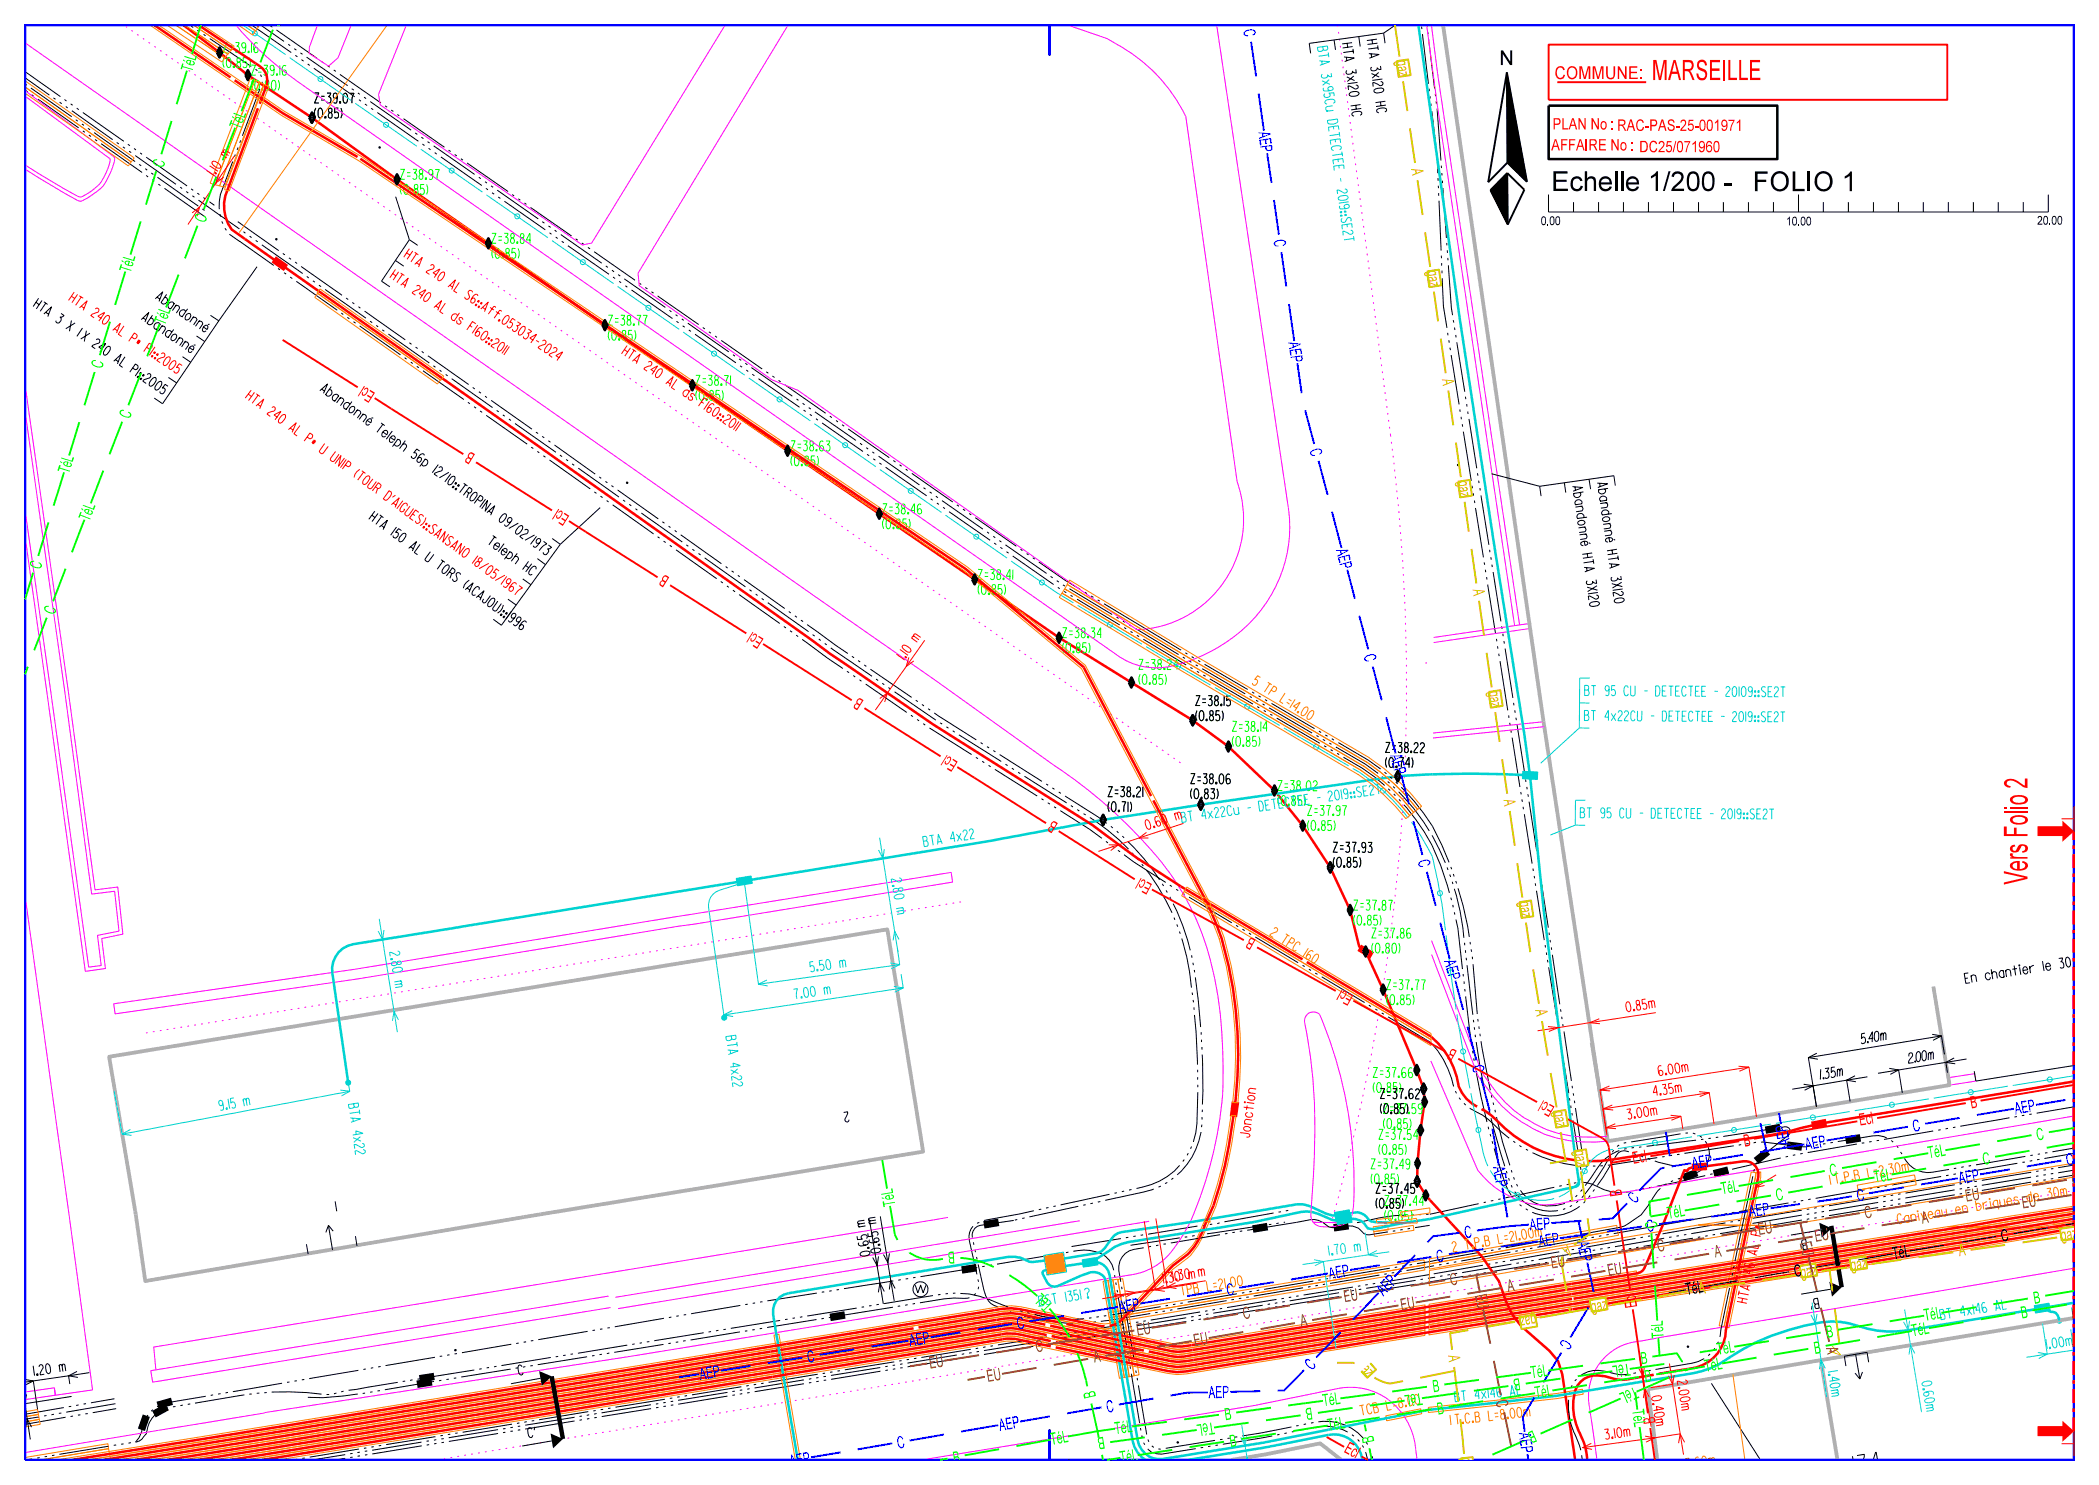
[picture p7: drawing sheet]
<svg xmlns="http://www.w3.org/2000/svg" width="420mm" height="297mm" viewBox="0 0 420 297" stroke-linecap="round" stroke-linejoin="round" font-family="sans-serif">
<defs><g id="words">
<text font-size="4.1" fill="#f00" x="330.5" y="16">MARSEILLE</text>
<g font-size="4">
<text x="310.4" y="38.2">Echelle 1/200 - FOLIO 1</text>
<text x="371.3" y="295.2" transform="rotate(-9 371.3 295.2)">134</text>
</g>
<text font-size="3" x="300" y="13">N</text>
<text font-size="2.6" fill="#f00" x="311" y="15.8">COMMUNE:</text>
<g font-size="2.3" fill="#f00">
<text x="310.7" y="25.9">PLAN No :RAC-PAS-25-001971</text>
<text x="310.4" y="30.1">AFFAIRE No :DC25/071960</text>
</g>
<g font-size="2" fill="#ff7f00">
<text x="44.6" y="10.5">Z=39.16</text>
<text x="44.6" y="13.5">(0.85)</text>
<text x="50.3" y="18">(0.80)</text>
<text x="250.5" y="136.8" transform="rotate(32 250.5 136.8)">5</text>
<text x="252.6" y="138.1" transform="rotate(32 252.6 138.1)">TP</text>
<text x="256.1" y="140.3" transform="rotate(32 256.1 140.3)">L=14.0</text>
<text x="261.3" y="143.6" transform="rotate(32 261.3 143.6)">0</text>
<text x="254.1" y="187.1" transform="rotate(33 254.1 187.1)">2</text>
<text x="256.2" y="188.4" transform="rotate(33 256.2 188.4)">TPC 160</text>
<text x="409.9" y="239.7" transform="rotate(-10 409.9 239.7)">30 m</text>
<text x="277.1" y="244.1">(0.85)</text>
<text x="391.4" y="242.8" transform="rotate(-10 391.4 242.8)">e n</text>
<text x="395.6" y="242.1" transform="rotate(-10 395.6 242.1)">b r iq u e s</text>
<text x="405.7" y="240.4" transform="rotate(-10 405.7 240.4)">d e</text>
<text x="290.8" y="250.4" transform="rotate(-10 290.8 250.4)">2</text>
<text x="293.3" y="249.9" transform="rotate(-10 293.3 249.9)">T.P.B L=21.0</text>
<text x="306" y="247.7" transform="rotate(-10 306 247.7)">0 m</text>
<text x="247.8" y="257.2" transform="rotate(-10 247.8 257.2)">0</text>
<text x="290.3" y="285" transform="rotate(-6 290.3 285)">1T.C.B L=8.0</text>
<text x="303.7" y="283.5" transform="rotate(-6 303.7 283.5)">0 m</text>
<text x="337.5" y="293.7" transform="rotate(-8 337.5 293.7)">3.60 m</text>
</g>
<g font-size="2" fill="#00d2d2">
<text x="263.6" y="9.5" transform="rotate(82 263.6 9.5)">BTA 3x 95Cu</text>
<text x="265.6" y="24.1" transform="rotate(82 265.6 24.1)">DETECTEE -</text>
<text x="267.5" y="38" transform="rotate(82 267.5 38)">20</text>
<text x="267.9" y="40.6" transform="rotate(82 267.9 40.6)">19::SE2T</text>
<text x="227.9" y="133.9">Z=38.24</text>
<text x="317.1" y="139.1">BT 95 CU -</text>
<text x="331.3" y="139.2">D TECTEE -200 :S 2</text>
<text x="332.6" y="139.2">E</text>
<text x="348" y="139.3">19:E T</text>
<text x="317" y="144.1">BT 4x22CU -DET C</text>
<text x="336.6" y="144.2">E TE</text>
<text x="349.8" y="144.3">9:E T</text>
<text x="255.7" y="161.1">(0.85)</text>
<text x="266" y="160.2" transform="rotate(-8 266 160.2)">20</text>
<text x="268.6" y="159.9" transform="rotate(-8 268.6 159.9)">19::SE2T</text>
<text x="236.5" y="164.5" transform="rotate(-8 236.5 164.5)">BT</text>
<text x="249.8" y="162.6" transform="rotate(-8 249.8 162.6)">-</text>
<text x="252" y="162.3" transform="rotate(-8 252 162.3)">DETECTEE -</text>
<text x="316.2" y="163.5">BT 95 CU -DET C</text>
<text x="334.4" y="163.7">E TE</text>
<text x="347.6" y="163.8">9:E T</text>
<text x="184.9" y="169.3" transform="rotate(-9 184.9 169.3)">BTA 4x 22</text>
<text x="178.3" y="175.9" transform="rotate(81 178.3 175.9)">2.80</text>
<text x="179.3" y="181.7" transform="rotate(81 179.3 181.7)">m</text>
<text x="78" y="190.5" transform="rotate(81 78 190.5)">2.80</text>
<text x="78.9" y="196.4" transform="rotate(81 78.9 196.4)">m</text>
<text x="162.2" y="194.4" transform="rotate(-8 162.2 194.4)">5.50</text>
<text x="168.1" y="193.6" transform="rotate(-8 168.1 193.6)">m</text>
<text x="159.1" y="199.8" transform="rotate(-9 159.1 199.8)">7.0</text>
<text x="162.3" y="199.3" transform="rotate(-9 162.3 199.3)">0</text>
<text x="165.1" y="198.9" transform="rotate(-9 165.1 198.9)">m</text>
<text x="145.2" y="207.3" transform="rotate(82 145.2 207.3)">BTA 4x 22</text>
<text x="48.9" y="221.2" transform="rotate(-11 48.9 221.2)">m</text>
<text x="69.7" y="220.9" transform="rotate(82 69.7 220.9)">BTA 4x 22</text>
<text x="44" y="222.1" transform="rotate(-11 44 222.1)">9.15</text>
<text x="213.4" y="260.3" transform="rotate(-9 213.4 260.3)">1351?</text>
<text x="388.4" y="263.9" transform="rotate(-9 388.4 263.9)">BT</text>
<text x="392.4" y="263.3" transform="rotate(-9 392.4 263.3)">4x 146</text>
<text x="399.4" y="262.1" transform="rotate(-9 399.4 262.1)">AL</text>
<text x="409.7" y="269.8" transform="rotate(-9 409.7 269.8)">1.0</text>
<text x="412.2" y="269.4" transform="rotate(-9 412.2 269.4)">0 m</text>
<text x="365.8" y="274.4" transform="rotate(81 365.8 274.4)">1.40 m</text>
<text x="291.2" y="280.4" transform="rotate(-6 291.2 280.4)">BT</text>
<text x="295.3" y="279.9" transform="rotate(-6 295.3 279.9)">4x 146</text>
<text x="302.3" y="279.1" transform="rotate(-6 302.3 279.1)">AL</text>
</g>
<g font-size="2">
<text x="268.6" y="8.8" transform="rotate(82 268.6 8.8)">HTA 3x 120</text>
<text x="273.5" y="8.1" transform="rotate(82 273.5 8.1)">HTA 3x 120</text>
<text x="62.9" y="20.6">Z=39.07</text>
<text x="62.9" y="23.6">(0.85)</text>
<text x="270.3" y="21.2" transform="rotate(82 270.3 21.2)">HC</text>
<text x="275.2" y="20.5" transform="rotate(82 275.2 20.5)">HC</text>
<text x="6.6" y="61.3" transform="rotate(34 6.6 61.3)">HTA 3</text>
<text x="13.2" y="65.8" transform="rotate(34 13.2 65.8)">X 1X 240</text>
<text x="30.8" y="77.7" transform="rotate(34 30.8 77.7)">0</text>
<text x="133.2" y="76.7" transform="rotate(34 133.2 76.7)">AL d s</text>
<text x="31.9" y="78.5" transform="rotate(34 31.9 78.5)">5</text>
<text x="75.1" y="86.2" transform="rotate(36 75.1 86.2)">Te le p h</text>
<text x="82.2" y="91.4" transform="rotate(36 82.2 91.4)">56p</text>
<text x="86.5" y="94.5" transform="rotate(36 86.5 94.5)">12/ 10 ::TROPINA 0</text>
<text x="314.7" y="97.3" transform="rotate(82 314.7 97.3)">Ab a n d o n n é</text>
<text x="319.6" y="96.6" transform="rotate(82 319.6 96.6)">Ab a n d o n n é</text>
<text x="73.8" y="103.9" transform="rotate(36 73.8 103.9)">HTA 150</text>
<text x="100.8" y="105" transform="rotate(36 100.8 105)">9/ 0</text>
<text x="104" y="107.3" transform="rotate(36 104 107.3)">2/ 1973</text>
<text x="97.4" y="108.7" transform="rotate(36 97.4 108.7)">Te le p h</text>
<text x="104.6" y="113.9" transform="rotate(36 104.6 113.9)">HC</text>
<text x="316.6" y="110.9" transform="rotate(82 316.6 110.9)">HTA 3X120</text>
<text x="321.6" y="110.2" transform="rotate(82 321.6 110.2)">HTA 3X120</text>
<text x="92.5" y="117.5" transform="rotate(36 92.5 117.5)">(ACAJ OU)::1996</text>
<text x="239.3" y="141.1">Z=38.15</text>
<text x="239.3" y="144.1">(0.85)</text>
<text x="277.3" y="150.5">Z=38.22</text>
<text x="221.7" y="159.3">Z=38.21</text>
<text x="238.2" y="159.7">(0.83)</text>
<text x="238.3" y="156.7">Z=38.06</text>
<text x="221.7" y="162.3">(0.71)</text>
<text x="240.6" y="163.9" transform="rotate(-8 240.6 163.9)">4x 22Cu</text>
<text x="266.8" y="170.4">Z=37.93</text>
<text x="266.8" y="173.4">(0.85)</text>
<text x="393.4" y="196.7" transform="rotate(-9 393.4 196.7)">En</text>
<text x="397.4" y="196" transform="rotate(-9 397.4 196)">c h a n t ie r</text>
<text x="409" y="194.2" transform="rotate(-9 409 194.2)">le</text>
<text x="372.5" y="208.8" transform="rotate(-9 372.5 208.8)">5.40m</text>
<text x="364.3" y="215.9" transform="rotate(-9 364.3 215.9)">1.35m</text>
<text x="381.9" y="212.7" transform="rotate(-9 381.9 212.7)">2.00m</text>
<text x="274.8" y="218.5">(0.85)</text>
<text x="276.2" y="219.7">Z=37.62</text>
<text x="169.6" y="222.4" transform="rotate(170 169.6 222.4)">2</text>
<text x="275.9" y="227.9">Z=37.54</text>
<text x="276.2" y="222.7">(0.85)</text>
<text x="275.3" y="238.6">Z=37.45</text>
<text x="67.1" y="240.3" transform="rotate(171 67.1 240.3)">1</text>
<text x="173.2" y="245.2" transform="rotate(-99 173.2 245.2)">m</text>
<text x="175.3" y="244.6" transform="rotate(-99 175.3 244.6)">m</text>
<text x="275.3" y="241.6">(0.85)</text>
<text x="277.1" y="241.1">Z=37.44</text>
<text x="174.1" y="251" transform="rotate(-99 174.1 251)">0 .65</text>
<text x="176.3" y="250.4" transform="rotate(-99 176.3 250.4)">0 .65</text>
<text x="361.3" y="247.9" transform="rotate(171 361.3 247.9)">B</text>
<text x="363.7" y="259.7" transform="rotate(170 363.7 259.7)">B'</text>
<text x="6.9" y="275.1" transform="rotate(-8 6.9 275.1)">1.20</text>
<text x="12" y="274.4" transform="rotate(-8 12 274.4)">m</text>
<text x="103.9" y="275.1" transform="rotate(-10 103.9 275.1)">C</text>
<text x="105.8" y="287.6" transform="rotate(-10 105.8 287.6)">C'</text>
</g>
<g font-size="2" fill="#0f0">
<text x="50.3" y="15">Z=39.16</text>
<text x="80.1" y="35.9">Z=38.97</text>
<text x="80.1" y="38.9">(0.85)</text>
<text x="98.4" y="48.7">Z=38.84</text>
<text x="98.4" y="51.7">(0.85)</text>
<text x="31.1" y="59.8" transform="rotate(34 31.1 59.8)">Ab a n d o n n é</text>
<text x="121.7" y="65">Z=38.77</text>
<text x="121.7" y="68">(0.85)</text>
<text x="139.2" y="77.1">Z=38.71</text>
<text x="139.2" y="80.1">(0.85)</text>
<text x="158.3" y="90.2">Z=38.63</text>
<text x="158.3" y="93.2">(0.85)</text>
<text x="176.6" y="102.8">Z=38.46</text>
<text x="176.6" y="105.8">(0.85)</text>
<text x="195.7" y="115.9">Z=38.41</text>
<text x="195.7" y="118.9">(0.85)</text>
<text x="212.6" y="127.5">Z=38.34</text>
<text x="212.6" y="130.5">(0.85)</text>
<text x="227.9" y="136.9">(0.85)</text>
<text x="246.6" y="146.3">Z=38.14</text>
<text x="246.6" y="149.3">(0.85)</text>
<text x="255.7" y="158.1">Z=38.02</text>
<text x="261.7" y="163.1">Z=37.97</text>
<text x="261.7" y="166.1">(0.85)</text>
<text x="270.9" y="182">Z=37.87</text>
<text x="270.9" y="185">(0.85)</text>
<text x="274.5" y="187.6">Z=37.86</text>
<text x="274.5" y="190.6">(0.80)</text>
<text x="277.4" y="197.9">Z=37.77</text>
<text x="277.4" y="200.9">(0.85)</text>
<text x="274.8" y="215.5">Z=37.66</text>
<text x="276.8" y="225.7">(0.85)</text>
<text x="274.3" y="233.8">Z=37.49</text>
<text x="275.9" y="230.9">(0.85)</text>
<text x="274.3" y="236.8">(0.85)</text>
<text x="366.3" y="237" transform="rotate(-10 366.3 237)">1T.P.B L=2.30 m</text>
<text x="208.1" y="261.2" transform="rotate(-9 208.1 261.2)">BST</text>
<text x="283.3" y="281" transform="rotate(-11 283.3 281)">0</text>
<text x="272.4" y="283.1" transform="rotate(-11 272.4 283.1)">TCB L=8.0</text>
</g>
<g font-size="2" fill="#f00">
<text x="43" y="35.2" transform="rotate(-56 43 35.2)">1.10</text>
<text x="45.4" y="31.6" transform="rotate(-56 45.4 31.6)">m</text>
<text x="80.8" y="51.4" transform="rotate(34 80.8 51.4)">HTA 240</text>
<text x="78" y="55.6" transform="rotate(34 78 55.6)">HTA 240</text>
<text x="89.6" y="57.4" transform="rotate(34 89.6 57.4)">AL S6::Af f .0</text>
<text x="13.7" y="60.1" transform="rotate(34 13.7 60.1)">HTA 240</text>
<text x="28.3" y="63.9" transform="rotate(34 28.3 63.9)">Ab a n d o n n é</text>
<text x="86.8" y="61.5" transform="rotate(34 86.8 61.5)">AL d s</text>
<text x="93.4" y="66" transform="rotate(34 93.4 66)">F160 ::20</text>
<text x="101.4" y="65.3" transform="rotate(34 101.4 65.3)">530</text>
<text x="22.5" y="66.1" transform="rotate(34 22.5 66.1)">AL P* PI::20</text>
<text x="104.6" y="67.5" transform="rotate(34 104.6 67.5)">34- 20</text>
<text x="109.8" y="71" transform="rotate(34 109.8 71)">24</text>
<text x="124.4" y="70.8" transform="rotate(34 124.4 70.8)">HTA 240</text>
<text x="22.7" y="72.3" transform="rotate(34 22.7 72.3)">AL PI::20</text>
<text x="33.6" y="73.6" transform="rotate(34 33.6 73.6)">0</text>
<text x="34.7" y="74.3" transform="rotate(34 34.7 74.3)">5</text>
<text x="49.1" y="79.6" transform="rotate(36 49.1 79.6)">HTA 240</text>
<text x="64" y="78.1" transform="rotate(36 64 78.1)">Ab a n d o n n é</text>
<text x="139.8" y="81.2" transform="rotate(34 139.8 81.2)">F160 ::20</text>
<text x="57.7" y="85.9" transform="rotate(36 57.7 85.9)">AL P* U UNIP</text>
<text x="70.7" y="95.4" transform="rotate(36 70.7 95.4)">(TOUR D'AIGUES)::SANSANO 18/ 0</text>
<text x="81.8" y="109.7" transform="rotate(36 81.8 109.7)">AL U TORS</text>
<text x="98.1" y="115.4" transform="rotate(36 98.1 115.4)">5/ 1967</text>
<text x="181" y="132" transform="rotate(-55 181 132)">1.10</text>
<text x="183.5" y="128.4" transform="rotate(-55 183.5 128.4)">m</text>
<text x="229.6" y="166" transform="rotate(-18 229.6 166)">0 .60</text>
<text x="235.4" y="164.1" transform="rotate(-18 235.4 164.1)">m</text>
<text x="325.5" y="202.4" transform="rotate(-9 325.5 202.4)">0 .85m</text>
<text x="332" y="215.2" transform="rotate(-9 332 215.2)">6.0</text>
<text x="335.3" y="214.7" transform="rotate(-9 335.3 214.7)">0 m</text>
<text x="330.9" y="219.2" transform="rotate(-9 330.9 219.2)">4.35m</text>
<text x="250" y="227.5" transform="rotate(-82 250 227.5)">J o n c t io n</text>
<text x="325.8" y="223.9" transform="rotate(-9 325.8 223.9)">3.0</text>
<text x="329.1" y="223.4" transform="rotate(-9 329.1 223.4)">0 m</text>
<text x="232.9" y="256.7" transform="rotate(-9 232.9 256.7)">1.310</text>
<text x="235.3" y="256.1" transform="rotate(-9 235.3 256.1)">.30m m</text>
<text x="349.5" y="260.7" transform="rotate(-78 349.5 260.7)">HTA 146</text>
<text x="330.4" y="279.4" transform="rotate(81 330.4 279.4)">0 .40 m</text>
<text x="335.6" y="276.3" transform="rotate(81 335.6 276.3)">2.0</text>
<text x="336.1" y="279.5" transform="rotate(81 336.1 279.5)">0 m</text>
<text x="321.3" y="287.9" transform="rotate(-8 321.3 287.9)">3.10 m</text>
</g>
<g font-size="2" fill="#00f">
<text x="277.2" y="153.5">(0.74)</text>
<text x="236.4" y="259.1" transform="rotate(-10 236.4 259.1)">TPB L=21.0</text>
</g>
<g font-size="2" fill="#8b4513">
<text x="379.9" y="244.8" transform="rotate(-10 379.9 244.8)">Ca n iv e a u</text>
<text x="351.5" y="251.1" transform="rotate(-78 351.5 251.1)">AL P*</text>
</g>
<g font-size="2" fill="#0ff">
<text x="266" y="251.1" transform="rotate(-8 266 251.1)">1.70</text>
<text x="271.2" y="250.4" transform="rotate(-8 271.2 250.4)">m</text>
<text x="384.5" y="276.4" transform="rotate(81 384.5 276.4)">0 .60 m</text>
</g>
<g font-size="1.8">
<text x="308.3" y="45">0.00</text>
<text x="357.4" y="45.1">10.00</text>
<text x="407.6" y="44.9">20.00</text>
</g>
<text font-size="1.5" x="183.1" y="258.5">W</text>
</g></defs>
<path d="M268.6 243l-2 .1-1.2-.4-3.3-1.5-1.3-.3h-1.3l-20.6 3.4M268.9 243.9a4.1 4.1 0 0 1-3.5-.5 7.6 7.6 0 0 0-5.1-1l-9.4 2" fill="none" stroke="#00d2d2" stroke-width=".51"/>
<g fill="none" stroke="#000" stroke-width=".2">
<path d="M5 15.6l4.9 3.4M5 16.8l.4 .2M5 14.3l7.1 5M5.1 18.1l.4 .3M6.2 17.6l8.2 5.8M6.4 18.9l.3 .4M7.6 19.8l8.1 5.8M10.7 19.6l.4 .3M12.9 19.9l.4 .3M38.2 5.2l.5 .3M39.5 6.1l.4 .2M40.7 6.9l.4 .3"/>
<path d="M42 7.7l8.3 5.6M50.3 5l8 5.5M52 17.8l-3.5 9.4M52.1 5l4.7 3.3M54.1 5.1l.4 .3M55.3 6l8.2 5.7M57.7 8.9l.4 .2M58.9 9.7l.4 .3M59.1 11.1l.4 .3M60.1 10.6l.4 .3M60.3 11.9l.4 .3M61.3 11.4l8.3 5.7"/>
<path d="M61.6 12.8l.4 .3M62.8 13.6l8.2 5.8M64.3 12.3l.4 .3M65.6 13.2l.4 .2M66.8 14l.4 .3M68 14.9l8.2 5.7M70.4 17.7l.4 .3M71.8 19.9l.4 .3M72.8 19.4l.4 .3M284.4 5.3l.1 .5M284.6 6.8l1.2 10M285.5 5l.1 .4"/>
<path d="M285.7 6.3v.5M285.9 7.8l1.2 9.9M286 17.7v.5M286.1 19.2l.1 .5M287.2 18.8v.5M11.9 20.4l.4 .3M13.2 21.3l.3 .3M14.1 20.8l.4 .3M14.4 22.2l8.1 5.7M15.2 24l.4 .2M15.3 21.6l.5 .3M16.4 24.8l.4 .3"/>
<path d="M16.6 26.2l.4 .3M16.6 22.5l8.2 5.8M17.6 25.7l.4 .3M17.8 27l.4 .3M18.8 26.5l8.2 5.8M19 27.9l.4 .3M20.2 28.7l8.2 5.8M23.4 28.5l.4 .3M24.6 29.4l.4 .3M25.6 28.9l.4 .2M25.8 30.2l.4 .3M26.8 29.7l.4 .3"/>
<path d="M27.1 31.1l8.1 5.8M27.8 32.9l.5 .3M28 30.6l.4 .3M29.1 33.7l.4 .3M29.2 35.1l.4 .3M29.2 31.4l8.2 5.8M30.3 34.6l.4 .3M30.4 35.9l.5 .3M31.5 35.5l8.2 5.7M31.7 36.8l.4 .3M32.9 37.7l8.2 5.7M36.1 37.4l.3 .3"/>
<path d="M37.3 38.3l.4 .3M38.2 37.8l.5 .3M38.5 39.2l.4 .2M39.5 38.6l.4 .3M40.7 39.5l.4 .3M46.6 32.3l-2.5 6.6-.2 1.3v1.6M47.6 29.5l-.2 .5M48.2 28.1l-.2 .5M73 20.8l.4 .3M74.1 20.3l8.2 5.7M74.3 21.7l.4 .2M75.5 22.5l8.2 5.8"/>
<path d="M77 21.2l.5 .2M78.3 22l.4 .3M79.5 22.9l.4 .3M80.8 23.7l8.1 5.8M83.1 26.6l.4 .3M84.3 27.4l.4 .3M84.5 28.8l.4 .3M85.5 28.3l.5 .3M85.8 29.7l.3 .2M86.8 29.2l8.2 5.7M87 30.5l.4 .3M88.2 31.4l8.2 5.7"/>
<path d="M89.7 30l.5 .3M91 30.9l.4 .3M92.2 31.7l.4 .3M93.5 32.6l8.2 5.7M95.8 35.5l.4 .2M97 36.3l.4 .3M97.2 37.7l.4 .3M98.2 37.2l.5 .3M98.5 38.6l.4 .2M99.5 38l8.2 5.8M99.7 39.4l.4 .3M102.5 38.9l.4 .3"/>
<path d="M103.7 39.8l.4 .2M286.3 20.7v.5M286.5 22.2l1 8.8M287.4 20.2v.5M287.5 21.7l.1 .5M39.7 40l8.2 5.8M40.5 41.8l.4 .3M41.9 40.4l1 .7M44 42.8l.1 .5M44.4 44.3l.2 .4M45 45.6l.3 .5M45.9 46.8l2.1 1.5"/>
<path d="M47.6 44.3l8.2 5.8M47.9 48.2l6.9 4.9M48.7 46.4l.4 .2M50 47.2l.3 .3M51.2 48.1l.4 .3M52.4 49l8.2 5.7M55.6 53.7l.4 .3M56.6 50.7l.4 .3M56.8 54.5l.5 .3M57.8 51.6l.4 .3M58.1 55.4l.4 .3M59.1 52.4l.3 .3"/>
<path d="M59.3 56.3l8.2 5.8M60.3 53.3l8.1 5.8M61.4 55.3l.4 .3M62.6 56.2l.4 .2M63.8 57l.4 .3M65.1 57.9l8.1 5.7M69.3 59.6l.4 .3M100.9 40.2l8.2 5.8M105 40.6l.3 .3M106.2 41.5l8.2 5.7M108.5 44.3l.4 .3M109.7 45.2l.5 .3"/>
<path d="M110 46.6l.3 .2M111 46l.4 .3M111.2 47.4l.4 .3M112.2 46.9l8.2 5.7M112.4 48.3l.4 .2M113.6 49.1l8.2 5.8M115.2 47.8l.4 .2M116.4 48.6l.4 .3M117.7 49.5l.4 .3M118.9 50.3l8.2 5.8M121.2 53.2l.4 .3M122.4 54l.5 .4"/>
<path d="M122.7 55.4l.4 .3M123.7 54.9l.4 .3M123.9 56.3l.4 .2M124.9 55.8l8.2 5.7M125.1 57.1l.4 .3M126.4 58l8.1 5.7M127.9 56.6l.4 .3M129.1 57.5l.4 .3M130.4 58.3l.4 .3M131.6 59.2l8.2 5.7M68.3 62.6l.4 .3M69.5 63.5l.4 .3"/>
<path d="M70.5 60.5l.4 .3M70.7 64.3l.5 .3M71.7 61.3l.4 .3M72 65.2l8.2 5.8M73 62.2l8.1 5.8M74 64.2l.5 .3M75.3 65.1l.4 .3M76.5 66l.4 .2M77.7 66.8l8.2 5.8M81 71.5l.4 .3M81.9 68.5l.4 .4M82.2 72.4l.4 .3"/>
<path d="M83.1 69.4l.5 .3M83.4 73.3l.4 .3M84.4 70.3l.4 .3M84.6 74.2l8.2 5.7M85.6 71.2l8.2 5.7M86.7 73.2l.4 .2M87.9 74l.4 .3M89.2 74.9l.4 .3M90.4 75.7l8.2 5.8M94.6 77.5l.4 .3M95.8 78.3l.4 .3M97 79.2l.4 .3"/>
<path d="M133.9 62.1l.4 .3M135.2 62.9l.4 .3M135.4 64.3l.4 .3M136.4 63.8l.4 .3M136.6 65.2l.4 .2M137.6 64.6l8.2 5.8M137.8 66l.5 .3M139.1 66.8l8.1 5.8M140.6 65.5l.4 .3M141.9 66.4l.3 .2M143.1 67.2l.4 .3M144.3 68.1l8.2 5.7"/>
<path d="M146.6 70.9l.5 .3M147.9 71.8l.4 .3M148.1 73.2l.4 .2M149.1 72.6l.4 .4M149.3 74l.4 .3M150.4 73.5l8.1 5.7M150.5 74.9l.5 .2M151.8 75.7l8.2 5.8M153.3 74.4l.4 .2M154.6 75.2l.4 .3M155.8 76.1l.4 .3M157 76.9l8.2 5.8"/>
<path d="M159.4 79.8l.4 .3M93.6 80.5l.4 .2M94.9 81.3l.3 .3M96.1 82.2l.4 .3M97.3 83.1l8.2 5.7M98.3 80.1l8.1 5.7M99.4 82.1l.4 .3M100.6 83l.4 .3M101.8 83.8l.4 .3M103 84.7l8.2 5.7M106.3 89.4l.4 .3M107.2 86.4l.5 .3"/>
<path d="M107.5 90.3l.4 .3M108.5 87.3l.4 .3M108.7 91.2l.4 .2M109.7 88.2l.4 .2M110 92l8.1 5.8M110.9 89l8.2 5.8M112 91l.5 .3M113.3 91.9l.4 .3M114.5 92.8l.4 .3M115.7 93.6l8.2 5.8M118.9 98.4l.4 .3M119.9 95.4l.4 .3"/>
<path d="M120.2 99.2l.4 .3M121.1 96.3l.4 .3M122.3 97.1l.5 .3M123.6 98l8.1 5.8M160.6 80.6l.4 .4M160.8 82l.4 .3M161.8 81.5l.4 .3M162 82.9l.5 .2M163.1 82.4l8.2 5.7M163.3 83.7l.4 .3M164.5 84.6l8.2 5.7M166.1 83.2l.3 .3"/>
<path d="M167.3 84.1l.4 .3M168.5 84.9l.4 .3M169.7 85.8l8.2 5.7M172.1 88.6l.4 .4M173.3 89.5l.4 .3M173.5 90.9l.4 .3M174.6 90.4l.3 .3M174.7 91.8l.5 .2M175.8 91.2l8.2 5.8M176 92.6l.4 .3M177.2 93.4l8.2 5.8M178.8 92.1l.4 .3"/>
<path d="M180 93l.4 .2M181.2 93.8l.4 .3M182.5 94.7l8.1 5.7M184.8 97.5l.4 .3M186 98.4l.4 .3M186.2 99.8l.4 .2M187.3 99.2l.4 .4M121.4 100.1l.4 .3M122.6 101l8.2 5.8M124.7 100l.4 .3M125.9 100.9l.4 .3M127.1 101.7l.4 .3"/>
<path d="M128.3 102.6l8.2 5.8M131.6 107.3l.4 .3M132.5 104.3l.5 .3M132.8 108.2l.4 .3M133.8 105.2l.4 .3M134 109.1l.4 .3M135 106.1l.4 .3M135.3 110l8.1 5.7M136.2 107l8.2 5.7M137.3 109l.4 .3M138.5 109.9l.5 .2M139.8 110.7l.4 .3"/>
<path d="M141 111.6l8.2 5.8M144.2 116.3l.4 .3M145.2 113.3l.4 .3M145.5 117.2l.3 .3M146.4 114.2l.4 .3M146.6 118l.5 .4M147.6 115.1l.4 .3M147.9 118.9l8.1 5.8M148.9 115.9l8.1 5.8M150 117.9l.4 .3M151.2 118.8l.4 .3M152.4 119.7l.4 .3"/>
<path d="M187.5 100.6l.4 .3M188.5 100.1l8.2 5.7M188.7 101.5l.4 .2M189.9 102.3l8.2 5.8M191.5 101l.4 .2M192.7 101.8l.4 .3M193.9 102.7l.4 .3M195.2 103.5l8.2 5.8M197.5 106.4l.4 .3M198.8 107.2l.3 .4M198.9 108.6l.5 .3M200 108.1l.4 .3"/>
<path d="M200.2 109.5l.4 .2M201.2 109l8.2 5.7M201.4 110.3l.4 .3M202.6 111.2l8.2 5.7M204.2 109.8l.4 .3M205.4 110.7l.4 .3M206.7 111.5l.3 .3M207.9 112.4l5.1 3.6 3.2 1.9M210.2 115.3l.4 .3M211.5 116.1l.4 .3M211.7 117.5l.4 .3M212.7 117l.4 .2"/>
<path d="M212.9 118.3l.5 .2M214 117.8l8.5 5.1M214.2 119.1l.4 .2M215.5 119.8l8.5 5.2M217.1 118.4l.4 .3M218.3 119.2l.5 .3M219.6 120l.5 .2M153.6 120.5l8.2 5.8M156.8 125.3l.5 .3M157.8 122.3l.4 .3M158.1 126.1l.4 .3M159.1 123.2l.4 .3"/>
<path d="M159.3 127l.4 .3M160.3 124l.4 .3M160.5 127.9l5 3.7 3.2 2.1M161.5 124.9l8.2 5.8M162.6 126.9l.4 .3M163.8 127.8l.4 .3M165 128.7l.4 .3M166.2 129.6l8.3 5.7M169.5 134.3l.4 .2M170.5 131.3l.4 .2M170.7 135.1l.4 .3M171.7 132.1l.4 .3"/>
<path d="M172 136l.4 .2M172.9 133l.5 .3M173.2 136.8l8.2 5.7M174.2 133.8l8.2 5.7M175.3 135.8l.4 .3M176.5 136.7l.5 .2M177.8 137.5l.4 .3M179 138.4l8.3 5.6M220.9 120.8l8.6 5.1M223.4 123.4l.4 .3M224.7 124.2l.4 .3M224.9 125.5l.5 .3"/>
<path d="M226 125l.4 .2M226.2 126.3l.4 .2M227.3 125.7l8.5 5.2M227.5 127.1l.4 .2M228.8 127.8l8.5 5.2M236.7 131.4l.4 .3M237.9 132.2l.5 .3M238.2 133.5l.4 .2M239.3 133l.4 .2M239.5 134.3l.4 .2M240.6 133.7l8.6 5.1M240.8 135l.4 .3"/>
<path d="M242.1 135.8l8.6 5M250 139.3l.5 .2M182.3 143l.4 .3M183.2 140l.5 .3M183.5 143.9l.4 .3M184.5 140.9l.4 .3M184.7 144.7l.4 .3M185.7 141.7l.4 .3M186 145.6l8.4 5.3M186.9 142.6l8.5 5.4M188.1 144.6l.4 .2M189.4 145.4l.4 .2"/>
<path d="M190.6 146.2l.4 .2M191.9 147l8.4 5.3M195.3 151.5l.4 .2M196.2 148.5l.4 .3M196.5 152.3l.5 .2M197.5 149.3l.4 .3M197.8 153.1l.4 .2M198.8 150.1l.4 .3M199.1 153.9l8.4 5.3M200 150.9l8.5 5.4M201.2 152.9l.4 .2M202.5 153.6l.4 .3"/>
<path d="M203.7 154.4l.5 .3M205 155.3l8.4 5.3M208.4 159.7l.4 .3M209.3 156.8l.4 .3M210.6 157.6l.4 .3M211.8 158.4l.5 .3M213.1 159.2l6.6 4.2 1.8 1.3M251.3 140l.5 .3M251.6 141.3l.4 .3M252.6 140.8l.4 .2M252.9 142.1l.4 .2M253.9 141.6l8.6 5"/>
<path d="M254.2 142.8l.4 .3M255.4 143.6l8.7 5.1M263.4 147.1l.4 .3M264.7 147.9l.4 .2M264.9 149.2l.5 .2M266 148.6l.4 .3M266.2 149.9l.5 .3M267.3 149.4l5.9 3.4 2.6 1.9M267.5 150.7l.5 .2M268.8 151.4l3.8 2.3 2.5 1.7 2 1.7M276.5 155.3l.4 .3M277.7 156.3l.4 .3"/>
<path d="M277.8 157.8l.4 .3M278.8 157.3l.3 .4M278.9 158.8l.3 .3M279.9 158.4a38.4 38.4 0 0 1 6.1 7.8M279.9 159.9l.3 .3M209.7 160.5l.4 .3M210.9 161.4l.4 .2M212.2 162.1l5.9 3.8 2.4 1.8M214.3 161.1l.4 .3M215.5 161.9l.5 .3M216.8 162.7l.4 .3M218.1 163.5a41.8 41.8 0 0 1 7.7 6.3"/>
<path d="M221.3 168.3l.4 .3M222.3 165.3l.4 .3M222.5 169.2l.4 .3M223.4 166.2l.4 .4M223.7 170.1l.4 .3M224.6 167.2l.3 .4M224.9 171l2 1.4 6.4 4.1M225.6 168.3a42.7 42.7 0 0 1 6.4 7.7M226.5 170.6l.3 .4M227.5 171.7l.3 .3M228.5 172.8l.3 .4M229.4 174a42.9 42.9 0 0 1 5.1 8.6"/>
<path d="M232.6 176.8l.2 .4M233.3 178.1l.3 .4M234.1 179.4l.2 .4M234.1 177l.4 .3M235.3 177.9l.5 .2M236.6 178.6l.4 .3M237.9 179.4l8.6 5.2M280.9 161a40.9 40.9 0 0 1 5.7 8.2M286.6 167v.1M234.7 180.7a42.2 42.2 0 0 1 3.5 9.4M234.9 183.5l.2 .5M235.5 184.9l.2 .4"/>
<path d="M236 186.3l.1 .5M236.5 187.7a44.6 44.6 0 0 1 1.9 9.8M238.4 191.1l.1 .5M238.5 198.5l.1 .5M238.7 192.5l.1 .5M238.7 200l.1 .5M239 194v.5M239.2 195.5l1 9.9M247.3 185.1l.5 .2M248.6 185.8l.5 .3M249.9 186.6l.4 .3M251.2 187.4l8.6 5.1"/>
<path d="M261.9 193.8l.4 .3M263.2 194.6l.4 .3M264.5 195.4l8.5 5.1M238.9 201.5v.5M239 203l.3 3.3 .3 6.6M239.6 214v.5M239.6 215.4v.5M239.7 217v.4M239.7 218.4l-.2 6.3-.2 1.8-.5 1.9M240.3 206.4v.5M240.4 207.9v.5M240.5 209.4v.5"/>
<path d="M240.6 210.9l.1 7.4-.1 2.6M273.9 201l.4 .3M275.2 201.8l.4 .3M276.5 202.6l.4 .2M277.7 203.4l8.6 5.1M222 238.9l-9.8 2.1M223.5 238.5l-.5 .2M224.9 238.2l-.4 .1M226.4 237.9l-.5 .1M230.9 237.8l-2.1 .6-7.6 1.7M232.3 237.2l-.5 .2M233.6 236.5l-.5 .2"/>
<path d="M234.8 235.6l-.4 .3M236 233.1a14.2 14.2 0 0 1-8.6 4.6M237 231.9l-.3 .4M237.8 230.6l-.3 .5M238.4 229.3l-.2 .5M240.3 226.4a14.8 14.8 0 0 1-4.8 8.6M240.5 224.9l-.1 .5M240.5 223.4v.5M240.6 221.9v.5M203.6 243.9l-.5 .1M205 243.6l-.5 .1M206.9 242.1l-9.8 1.9"/>
<path d="M208.4 241.8l-.5 .1M209.8 241.5l-.5 .1M211.3 241.2l-.5 .1M215.8 241.3l-9.8 2.1M217.2 240.9l-.5 .1M218.7 240.6l-.5 .1M220.2 240.3l-.5 .1M254.8 242.6l-9.8 1.8M256.3 242.4h-.5M257.8 242.1l-.5 .1M259.4 244.5l3.6-.6 .8 .2 .9 .4M281.4 243a40.5 40.5 0 0 0-9.9 1.5"/>
<path d="M285.9 242.8l-.5 .1"/>
</g>
<path d="M247 221.9l-.3 2.3a88.6 88.6 0 0 1-3.9 16.9" fill="none" stroke="#f00" stroke-width=".51"/>
<circle cx="144.9" cy="203.5" r=".5" fill="#0ff"/>
<circle cx="144.9" cy="203.5" r=".5" fill="none" stroke="#00d2d2" stroke-width=".2"/>
<path d="M268.6 243a7 7 0 0 1 3.7-.4l.7 .4 1.3 1.3 1 .1 5.4 .2 5.4-.8" fill="none" stroke="#00d2d2" stroke-width=".51"/>
<path d="M36.7 5l12.9 10 12.8 8.6 17 12.3 41.6 29.1 90.9 62.5 26.8 16.6 7.1 5.2 9.2 8.8 5.7 7 5.5 8.4 4 8.5 1.8 7.3a3.5 3.5 0 0 1 1.9 2.4l2.9 6.2 6.7 16.1 1.4 3.8 .1 2.6-.8 5.7-.6 6.6v3.6l1.7 2.8 .8 .9M241.6 180.7a57.6 57.6 0 0 1 5.1 16.9 83 83 0 0 1 .3 24.3" fill="none" stroke="#f00" stroke-width=".51"/>
<path d="M79.2 39.3l2.7 8.6M79.1 52.1l1.7 1.1M81.9 47.9l-5.6 8.3 1.7 1.2M81.9 47.9l1.7 1.2" fill="none" stroke="#000" stroke-width=".2"/>
<path d="M75.7 29.4l.3-.2 .2 .4-.3 .1z" fill-rule="evenodd" fill="#000"/>
<path d="M272.3 188.9l2.6 1.5-.7 1.3-2.6-1.5z" fill="#f00"/>
<g fill="none" stroke="#000" stroke-width=".2">
<path d="M287.5 31l.2 3.6M287.6 22.2l.7 9.9M287.7 35.6l.1 .6M287.8 37.1v.5M287.9 38.6v.6M288.4 33.1v.5M288.5 34.6v.5M288.6 36.1v.5M288.7 37.6l.7 10M287.9 40.1l.5 10M288.4 51.1v.5M288.5 52.6v.5"/>
<path d="M288.5 54.1v.5M288.6 55.6l.2 5.6 .7 4.4M289.5 48.6v.5M289.6 50.1v.5M289.7 51.6v.5M289.8 53.1l.6 8.5 .3 1.4M289.7 66.6v.5M289.9 68l.1 .5M290.1 69.5l.1 .5M290.4 71l1.6 9.9M290.8 64l.1 .5M291 65.5l.1 .5"/>
<path d="M291.3 67l.1 .5M291.5 68.5l1.6 9.8M293.2 79.3l.1 .5M292.1 81.9l.1 .5M292.3 83.4l.1 .5M292.6 84.8l.1 .5M292.8 86.3l1.6 9.9M293.5 80.8v.5M293.7 82.3l.1 .5M293.9 83.8l1.6 9.9M294.5 97.2l.1 .4M294.8 98.6l.1 .5"/>
<path d="M295.6 94.6l.1 .5M295.9 96.1v.5M296.1 97.6l.1 .5M296.3 99.1l1.6 9.9M295 100.1l.1 .5M295.2 101.6l1.6 9.9M297 112.5l.1 .5M297.2 113.9l.1 .5M297.5 115.4v.5M297.7 116.9l1.6 9.9M298.1 110v.5M298.3 111.4l.1 .5"/>
<path d="M298.5 112.9l.1 .5M298.8 114.4l1.5 9.9M299.4 127.8l.1 .5M299.6 129.3l.1 .4M299.9 130.7l.1 .5M300.1 132.2l1.6 9.9M300.5 125.3l.1 .5M300.7 126.7l.1 .5M300.9 128.2l.1 .5M301.2 129.7l1.5 9.9M301.9 143.1v.5M302.1 144.6l.1 .5"/>
<path d="M302.3 146l.1 .5M302.6 147.5l1.5 9.9M302.9 140.6v.5M303.1 142.1l.1 .5M303.3 143.5l.1 .5M303.6 145l1.5 9.9M304.3 158.4l.1 .5M304.5 159.9l.1 .5M305.3 155.9v.5M305.5 157.4l.1 .5M305.7 158.9l.1 .4M286.6 167.1l2.6 5.5"/>
<path d="M286.6 169.2l1.7 3.8 1.7 5.6M286.6 165.2l1.9 3.9 1.4 3.4M289.6 173.5l.1 .5M290.1 174.9l.2 .5M290.3 173.4l.2 .4M290.3 179.5l.1 .5M290.6 176.4l.1 .4M290.8 174.8l.2 .5M291 177.8a45.3 45.3 0 0 1 1.9 9.8M291.3 176.2l.2 .5M291.7 177.7l1.1 3.5 1.2 6.2M304.8 161.4v.5"/>
<path d="M305 162.8l1.6 9.9M306 160.3l1.5 9.9M306.7 173.7l.1 .5M307 175.2l.1 .5M307.2 176.7l.1 .5M307.4 178.1l1.6 9.9M307.6 171.2l.1 .5M307.9 172.7v.5M308.1 174.2l.1 .5M308.3 175.6l1.5 9.9M290.7 181l.1 .5M291 182.5l.1 .4"/>
<path d="M291.3 183.9l.4 1.7 .9 8.2M292.8 194.8v.5M292.9 196.3l.1 .5M293.1 188.6v.5M293.1 197.8l.1 .5M293.2 190l.1 .6M293.3 199.3l1.2 9.9M293.4 191.6v.4M293.5 193l1.2 9.9M294.1 188.4l.1 .5M294.4 189.9l.1 .5M294.6 191.3v.5"/>
<path d="M294.7 192.8l.9 10M309.2 189v.5M309.4 190.5l.1 .5M309.6 192l.1 .5M309.9 193.5l1.6 9.8M310 186.5v.5M310.2 188v.5M310.4 189.5l.1 .5M310.6 191l1.5 9.9M286.3 208.5a18.1 18.1 0 0 1 4.6 8.8M291.2 218.2l.2 .5M292 219.5l.2 .4"/>
<path d="M294.7 210.2v.5M294.8 204l.1 .5M294.9 211.7l.1 .5M295 205.5l.1 .4M295.1 213.1l.1 .5M295.2 206.9v.5M295.4 208.4l.8 5 .9 4.9M295.4 214.6l2.1 9.8M295.7 203.8l.1 .5M295.9 205.3l.1 .5M296.1 206.8l.1 .5M296.3 208.2l1.9 9.8"/>
<path d="M297.3 219.2l.1 .5M298.4 219l.1 .5M311.6 204.3l.1 .5M311.9 205.8v.5M312.1 207.3l.1 .5M312.2 201.9l.1 .4M312.3 208.8l1.6 9.8M312.5 203.3l.1 .5M312.7 204.8l.1 .5M312.9 206.3l1.5 9.9M314 219.6l.1 .5M314.6 217.2v.5"/>
<path d="M314.8 218.6l.1 .5M292.9 220.7l.4 .3M294.1 221.6l.2 .2a16.3 16.3 0 0 1 6.2 4.6l1.5 1.2M297.6 220.7l.2 .5M297.8 225.4l.1 .4M298 222.2l.1 .5M298.2 226.8l.1 .5M298.3 223.6l2.8 9.7M298.6 228.2l.1 .5M298.8 220.5l.1 .5M299 229.7l2.2 7.1 1.2 2.3M299.1 222l.1 .5"/>
<path d="M299.4 223.4l1.2 4.9 1.5 4.8M300.3 239.8l-.5 .1M301.4 234.2l.2 .5M301.9 235.6l.1 .5M302.4 234l.1 .5M302.4 237l.2 .5M302.8 228.2l.4 .3M302.9 235.4l.1 .5M303 239.9l.3 .3M303.1 238.3a8.5 8.5 0 0 0 8.6 3.8M303.5 236.8l.2 .5M304 229.1l.4 .3"/>
<path d="M304.2 238.1a7.3 7.3 0 0 0 8.9 2.6M305.3 229.8l.5 .3M306.6 230.5a25.5 25.5 0 0 0 9.6 2.6M311 237.5l-9.8 2.1M312.5 237.1l-.5 .1M314 236.9h-.5M314.3 221.1l.1 .5M314.5 222.6l.1 .5M314.7 224.1l1.6 9.9M315 220.1l.1 .5M315.2 221.6l1.5 9.9M315.4 236.6h-.5"/>
<path d="M315.6 239l-.4 .4M316.4 236.5a9 9 0 0 1 4.6 1.4 9.7 9.7 0 0 0 5.1 .4M316.6 237.9l-.3 .4M316.9 232.5v.5M317.3 233.2l.4 .1M318.2 239.1l-.3 .4M318.7 233.2h.5M319.1 237.9l-.4 .4M320.7 233.1l-.5 .1M322.1 231.3a41.7 41.7 0 0 1-5.6 8.2M322.9 230l-.3 .4M324 229l-.4 .3"/>
<path d="M324 230.1a8.3 8.3 0 0 0-4.4 3.5l-2.4 3.5M325.4 228.5l-.5 .1M325.5 229.7l-.5 .1M325.9 230.4a1.9 1.9 0 0 0-2.5 .7l-2.7 4.4-1.1 1.6M326.9 230.7l.4 .2M327 229.5l-.5 .1M327.5 238l-.5 .1M328.3 231.2l.5 .2M328.4 229.4h-.5M329 237.7l-.5 .1M329.7 231.7l.5 .2M330.5 237.5l-.5 .1"/>
<path d="M331.1 232.2l3.8 1M331.6 231.5l-9.9 1.5M332.2 237.7l-.5 .5-2 3a10.5 10.5 0 0 1-5.5 4.3l-7.7 1.3M333.1 231.3l-.5 .1M333.4 236.7l-.4 .3M334.6 231.1h-.5M334.8 236.1l-.5 .2M336.1 230.9h-.5M336.2 235.7l-.5 .1M336.3 226.8l-9.9 1.6M336.8 235l2.4-.9 .1 .3-2.4 .8 .1 .2 2.4-.8v.2l-2.3 .9 .1 .2 2.3-.8M337.7 226.6h-.4"/>
<path d="M338.7 226.7l.5 .1M339.4 228l-9.9 1.3M340.1 227.2l.4 .3M340.9 227.9h-.5M341.2 235.1l-9.7 2.2M341.2 228.2a4.1 4.1 0 0 1-1.9 6.4l-2.2 .7M342.3 227.6l-.5 .1M342.7 234.8l-.5 .1M343 234.2l2.4-.6 .1 .3-2.4 .6v.2l2.5-.6v.2l-2.4 .6 .1 .3 2.4-.6M343.8 227.4l-.5 .1M344.1 234.4l-.5 .1M345.6 234.1l-.5 .1"/>
<path d="M346.9 229.2l-9.9 1.5M348.4 228.9l-.5 .1M349.9 228.7l-.5 .1M351.4 228.5l-.5 .1M352.4 228.4l7.8 .9 1.2 .1 .9-.2M353.4 225.5l2.5-.4v.2l-2.5 .4 .1 .3 2.5-.4v.2l-2.4 .4v.3l2.5-.4M353.8 230.9l-1.9 1.5-.2-.2 2-1.6-.2-.1-1.9 1.5-.2-.2 2-1.5-.2-.2-1.9 1.5M354.7 225.8l-9.9 1.5M355.5 225.6l-.5 .1M356.3 231.6l-9.7 2.3M356.4 225.5a1.09 1.09 0 0 1 1.3 0 1.09 1.09 0 0 1 .4 1.2l-.2 .3-5.4 4.2M357.8 231.3l-.5 .1"/>
<path d="M357.9 228.6l2.5 .3-.1 .2-2.4-.3-.1 .3 2.5 .3v.2l-2.5-.3v.2l2.5 .4M359.2 231l-.5 .1M360.7 230.7l-.5 .1M362.3 239.8l-.5 .1M363.8 228.9l-.5 .2M365.3 228.7l-.5 .1M366.7 228.5l-.4 .1M369.5 227.5l2.4-.4 .1 .3-2.5 .4 .1 .2 2.4-.4 .1 .3-2.5 .4v.2l2.5-.4M371.5 228.8l-9.8 1.7M373 228.6h-.5M373.1 237.9l-9.8 1.8M374.5 228.3l-.5 .1"/>
<path d="M374.6 237.7l-.5 .1M375.8 239.5l-9.8 1.7M376 228.1h-.5M377.3 239.3l-.5 .1M377.5 227.6l-1.6-.5-1.2 .1-7 1.1M378.4 228.1l.4 .3M378.8 239l-.5 .1M379.5 229.1l.3 .4M380.3 239.8l-.5 .1M380.3 238.8l-.5 .1M380.3 230.4l.3 .4M381.1 231.7a5.3 5.3 0 0 0 5.5 2.8l3.4-.6"/>
<path d="M386.8 226.2l-9.8 1.7M388.3 226h-.5M388.4 235.3l-9.8 1.7M389.8 225.7l-.5 .1M389.9 235.1h-.5M391.1 238l-9.9 1.6M391.1 237l-9.8 1.6M391.1 239l-9.9 1.6M391.3 225.4l-.5 .1M391.4 234.8l-.5 .1M391.4 233.6l-.5 .1M392.6 238.7l-.5 .1"/>
<path d="M392.6 237.7l-.5 .1M392.6 236.7l-.5 .1M392.8 234.5l-.4 .1M392.9 233.4l-.5 .1M394.1 237.5l-.5 .1M394.1 236.5l-.5 .1M394.1 238.5l-.5 .1M394.4 233.1l-.5 .1M395.6 237.2l-.5 .1M395.6 236.3h-.5M395.6 238.2l-.5 .1M402.1 223.6l-9.8 1.6"/>
<path d="M403.6 223.3l-.5 .1M403.7 232.7l-9.9 1.6M405.1 223.1h-.5M405.2 232.4l-.5 .1M405.3 231.3l-9.9 1.7M406.4 235.4l-9.8 1.7M406.4 236.4l-9.8 1.7M406.4 234.5l-9.8 1.6M406.5 222.8l-.5 .1M406.6 232.1l-.4 .1M406.8 231l-.5 .1M407.9 235.2l-.5 .1"/>
<path d="M407.9 236.2l-.5 .1M407.9 234.2l-.5 .1M408.1 231.9h-.5M408.2 230.8l-.5 .1M409.4 234.9l-.5 .1M409.4 236h-.5M409.4 234h-.5M409.7 230.5l-.5 .1M410.8 234.7l-.4 .1M410.8 235.7l-.4 .1M410.9 233.7l-.5 .1M415 221.4l-7.5 1.2"/>
<path d="M415 230.7l-5.9 1M415 229.6l-4.3 .8M415 234l-3.2 .6M415 233l-3.2 .5M415 235l-3.2 .5M163.4 258.6l-9.8 1.6M164.9 258.4h-.5M166.4 258.2h-.5M167.9 257.9l-.5 .1M178.8 256.2l-9.9 1.5M180.2 255.9l-.5 .1M181.7 255.7l-.5 .1"/>
<path d="M183.2 255.5h-.5M186.7 259.1l-9.9 1.6M188.2 258.9l-.5 .1M189.7 258.7l-.5 .1M191.2 258.6l-.5 .1M192.2 258.7a19.1 19.1 0 0 1 7.8 2l1.7 .7M192.6 253.5l2.5-.4v.2l-2.4 .4v.3l2.5-.4v.2l-2.5 .4 .1 .3 2.4-.4M194 259.5l-.4 .1a31.5 31.5 0 0 0-9.5 1M194.1 253.7l-9.9 1.6M194.7 245.2a3.2 3.2 0 0 0-.7 2.9l1.5 6.8M194.8 248.5l.1 .5M195.1 249.9l.1 .5"/>
<path d="M195.2 258.7l-.3 .4M195.4 251.4l.1 .5M195.5 253.5l-.4 .1M195.7 255.9l.1 .5M195.7 252.9l1.2 5.2a3.8 3.8 0 0 0 2.8 3.3M195.8 257.3l-.1 .5M196 244.5l-.5 .2M197 244.4l2.5-.4v.3l-2.4 .4v.2l2.5-.4v.3l-2.4 .4v.2l2.5-.4M197 253.3h-.5M197.1 244l-.2 .1M198.5 253l-.5 .1M202.8 244.1l-6.7 1a2.06 2.06 0 0 0-1.5 2.4"/>
<path d="M209.3 251.2l-9.8 1.6M210.8 250.9l-.5 .1M212.3 250.7l-.5 .1M213.8 250.4l-.5 .1M214.8 250.3a8.2 8.2 0 0 1 6.4 1 4.4 4.4 0 0 1 1.6 2.8M223 255l.1 .5M223.3 256.5v.5M223.5 258l.1 .5M223.8 259.5l1.7 9.8M224.3 247.7l-9.9 1.6M224.4 257.3l.1 .5M224.7 258.8l.1 .5"/>
<path d="M225.8 247.5h-.5M227.3 247.2l-.5 .1M228.7 247h-.5M228.8 249.6l-1.9 .3a3.8 3.8 0 0 0-3 4.2l.4 2.3M230.3 249.3l-.5 .1M231.8 249l-.5 .1M233.3 248.8h-.5M236.1 247.6l-9.9 1.5M237.6 247.4h-.5M239 247.1l-.5 .1M239.6 245.2l-9.9 1.6M240.5 246.9l-.5 .1"/>
<path d="M241.1 245l-.5 .1M242.6 244.8l-.5 .1M244.1 244.6l-.5 .1M244.1 246.9l-9.8 1.7M245.6 246.7l-.5 .1M246.9 259.9l-.5 .1M247.1 246.4l-.5 .1M247.5 258.8l-9.8 1.6M248.6 246.2l-.5 .1M249.9 259.4l-.5 .1M250.5 258.3l-.5 .1M250.8 245.3l2.5-.4v.2l-2.4 .4v.3l2.5-.4v.2l-2.5 .4 .1 .3 2.5-.5"/>
<path d="M251.4 245.3l-9.9 1.5M252 258l-.5 .1M252.9 245.1h-.5M254.4 244.9h-.5M255.4 259.9l-9.9 1.6M255.9 244.6l-.5 .1M256.9 259.7h-.5M257.1 244.4l-.2 .1M258.4 259.4l-.5 .1M259.4 244.5l-9.8 1.6M259.9 259.2l-.5 .1M260.7 257.6l-9.8 1.6"/>
<path d="M262.2 257.3l-.5 .1M262.8 256.2l-9.9 1.7M263.7 257.1l-.5 .1M264.3 256h-.5M265.1 256.8l-.4 .1M265.7 255.7l-.4 .1M267.1 245l2.4-.3 .1 .2-2.5 .4v.2l2.5-.3v.2l-2.4 .4v.2l2.5-.3M267.2 255.5h-.5M267.9 258.5l-9.8 1.7M268 259.3l-9.9 1.6M269.4 258.3l-.5 .1M269.5 259.1l-.5 .1"/>
<path d="M270.7 257.4l-9.9 1.6M270.9 258.1l-.5 .1M270.9 258.8l-.5 .1M272.2 257.2h-.5M272.4 257.8l-.5 .1M272.4 258.6l-.5 .1M273.7 256.9l-.5 .1M275.2 256.7l-.5 .1M276 255l-9.9 1.7M277.5 254.8h-.5M278.1 253.6l-9.9 1.7M279 254.5l-.5 .1"/>
<path d="M279.6 253.4l-.5 .1M280.5 254.3h-.5M281.1 253.1l-.5 .2M282.5 252.9l-.5 .1M283.2 256.1l-9.8 1.6M283.3 256.9l-9.9 1.5M284.7 256.6l-.4 .1M284.7 255.8l-.5 .1M286 254.9l-9.8 1.6M286.9 253.1l-5.5 1M287.2 255.4l-1.5 .3M288.4 252.9l-.5 .1"/>
<path d="M288.6 255.2l-.5 .1M289.9 252.6l-.5 .1M290.1 254.9l-.5 .1M291.4 252.4h-.5M291.6 254.7l-.5 .1M292.9 255.3l-7.2 1.1M294.4 255l-.5 .1M295.8 254.8h-.5M295.9 250.5l-12.4 2.2M295.9 240.7l-9.8 2.1M296.7 253l-9.8 1.8M297.3 254.5l-.5 .1"/>
<path d="M297.3 240.4l-.4 .1M298.2 252.8l-.5 .1M298.8 240.1l-.5 .1M299.7 252.5l-.5 .1M301.2 252.3h-.5M302.2 250.4l-9.8 1.8M302.4 252.8l-9.8 1.7M303.9 252.6l-.5 .1M304.1 240.9l.3 .3M305.3 241.8l.4 .2M305.4 252.3l-.5 .1M306.9 252.1l-.5 .1"/>
<path d="M308.2 252.7l-9.9 1.6M309.6 252.5l-.5 .1M311.1 247.8l-9.8 1.8M311.1 252.2l-.5 .1M312 250.4l-9.8 1.7M312.6 252l-.5 .1M312.6 247.5l-.5 .1M313.2 241.7l-.5 .2M313.5 250.1l-.5 .1M314.1 247.3l-.5 .1M314.5 240l-.5 .2M314.5 241.1l-.4 .2"/>
<path d="M315 249.9h-.5M315.6 247l-.5 .1M315.8 240.2l-.4 .3M316.1 241.3a9.6 9.6 0 0 1-9.5 1.2M316.4 249.6l-.5 .1M317.2 240.3l-.3 .3M317.5 247.7l-9.9 1.7M317.7 250.3l-9.8 1.6M318.9 247.4l-.4 .1M319.2 250l-.5 .1M320.4 247.2l-.5 .1M320.7 249.7l-.5 .1"/>
<path d="M321.9 246.9l-.5 .1M322.2 249.5l-.5 .1M323.5 250.2l-9.9 1.6M324.9 249.9l-.5 .1M326.4 249.7l-.5 .1M327.3 247.7l-9.9 1.7M327.9 249.4l-.5 .1M328.8 247.4l-.5 .1M330.2 247.2l-.5 .1M331.7 246.9l-.5 .1M333 247.6l-9.9 1.7M334.5 247.4l-.5 .1"/>
<path d="M336 247.2h-.5M337.4 246.9l-.5 .1M338.7 247.6l-9.8 1.7M340.2 247.4l-.5 .1M341.7 247.2h-.5M342.6 243.2l-19.7 3.5M343.2 246.9l-.5 .1M344.1 243l-.5 .1M345.3 244.6l-12.6 2.2M345.5 242.7l-.4 .1M346.7 244.3l-.4 .1M347 242.5l-.5 .1"/>
<path d="M348.2 244.1l-.5 .1M348.3 245.1l-9.9 1.6M349.7 244.8l-.5 .1M349.7 243.8l-.5 .1M357.9 240.6l-9.9 1.7M359.3 240.3l-.5 .1M360.5 243l-9.8 1.7M360.5 242l-9.8 1.7M360.5 244l-16.3 2.7M360.8 240.1l-.5 .1M362 242.8l-.5 .1M362 241.8l-.5 .1"/>
<path d="M362 243.8l-.5 .1M363.5 242.5l-.5 .1M363.5 241.5l-.5 .1M363.5 243.6h-.5M365 242.3l-.5 .1M365 241.3l-.5 .1M365 243.3l-.5 .1M375.8 240.5l-9.8 1.6M375.8 241.5l-9.8 1.6M377.3 240.3h-.5M377.3 241.3h-.5M378.8 240l-.5 .1"/>
<path d="M378.8 241l-.5 .1M380.3 240.8h-.5M22.9 279.7l-4.7 .9M41.2 279.3l-7.7 1.2-2.1 .8M42.7 279l-.5 .1M44.1 278.7l-.5 .1M45.6 278.5l-.5 .1M48.9 279l-9.9 1.6M50.4 278.8h-.5M51.9 278.6l-.5 .1M53.4 278.5h-.5M54.4 278.4a54.8 54.8 0 0 1 9.9 .4"/>
<path d="M56.4 276.6l-9.8 1.7M57.9 276.4l-.5 .1M59.4 276.2h-.5M60.9 275.9l-.5 .1M65.3 278.9h.6M67.3 278.6l-.5 .2M68.8 278.2l-.5 .2M71.6 278.8a38.8 38.8 0 0 1-10 .7M71.7 274.1l-9.8 1.6M73.1 278.6l-.5 .1M73.2 273.8l-.5 .1M74.5 278.4h-.5"/>
<path d="M74.7 273.5l-.5 .1M76 278.1l-.5 .1M76.2 273.3l-.5 .1M79.6 276.5l-9.9 1.6M81.1 276.2l-.5 .1M82.6 276l-.5 .1M83.6 276.3l2.5-.4v.3l-2.4 .4v.2l2.5-.4v.2l-2.5 .5 .1 .2 2.5-.4M84 275.8h-.5M84.1 275.2l2.5-.4v.3l-2.5 .4 .1 .2 2.4-.4 .1 .3-2.5 .4v.2l2.5-.4M86.9 276.3l-9.9 1.7M87 271.5l-9.8 1.6M88.3 276l-.5 .2"/>
<path d="M88.5 271.2l-.5 .1M89.8 275.8l-.5 .1M90 271h-.5M91.3 275.6l-.5 .1M91.4 270.7l-.5 .1M94.9 274l-9.9 1.6M96.4 273.8h-.5M97.9 273.5l-.5 .1M99.3 273.3l-.5 .1M102.2 273.8l-9.9 1.6M102.3 268.8l-9.9 1.7M103.8 268.6l-.5 .1"/>
<path d="M105.3 268.4l-.5 .1M106.6 273.1l-.5 .1M106.7 268.1l-.5 .1M110.2 271.5l-9.9 1.6M111.7 271.3l-.5 .1M113.2 271l-.5 .1M114.7 270.8l-.5 .1M117.5 271.4l-9.9 1.5M117.6 266.3l-9.9 1.6M119 271.1l-.5 .1M119.1 266l-.5 .1M120.4 270.9h-.5"/>
<path d="M120.5 265.8h-.4M121.9 270.6l-.5 .1M122 265.5l-.5 .1M125.5 269l-9.9 1.6M127 268.8l-.5 .1M128.4 268.6h-.4M129.9 268.3l-.5 .1M132.8 268.9l-9.9 1.6M132.9 263.7l-9.9 1.7M133 279.9l-9.8 1.5M134.2 268.6l-.5 .1M134.3 263.4l-.5 .1"/>
<path d="M134.5 279.6l-.5 .1M135.7 268.4l-.5 .1M135.8 263.2h-.5M136 279.4h-.5M137.2 268.1l-.5 .1M137.3 262.9l-.5 .1M137.5 279.1l-.5 .1M140.8 266.6l-9.9 1.5M142.3 266.3l-.5 .1M143.8 266.1l-.5 .1M145.2 265.8l-.5 .1M145.6 278.5l-9.9 1.6"/>
<path d="M145.6 279.2l-9.9 1.6M147 278.2l-.5 .1M147 279l-.5 .1M148.1 266.4l-9.9 1.6M148.1 261.1l-9.8 1.6M148.3 277.4l-9.8 1.6M148.5 278l-.5 .1M148.5 278.7l-.5 .1M149.5 266.2h-.5M149.6 260.8l-.5 .1M149.8 277.1l-.5 .1M150 277.7l-.5 .1"/>
<path d="M150 278.5l-.5 .1M151 265.9l-.5 .1M151.1 260.6l-.5 .1M151.3 276.9l-.5 .1M152.5 265.7h-.5M152.6 260.3l-.5 .1M152.8 276.6l-.5 .1M156.1 264.1l-9.9 1.6M157.6 263.8l-.5 .1M159.1 263.6l-.5 .1M160.5 263.3l-.4 .2M160.9 276l-9.9 1.6"/>
<path d="M160.9 276.8l-9.9 1.5M162.3 275.7l-.4 .1M162.3 276.5l-.4 .1M163.4 263.9l-9.9 1.6M163.6 274.8l-9.8 1.7M163.8 275.5l-.5 .1M163.8 276.3h-.5M164.9 263.7l-.5 .1M165.1 274.6l-.5 .1M165.3 275.3h-.5M165.3 276l-.5 .1M166.3 262.9l2.5-.4v.3l-2.5 .4 .1 .2 2.4-.4 .1 .3-2.5 .4v.2l2.5-.4"/>
<path d="M166.3 263.5h-.5M166.6 274.4l-.5 .1M167.8 263.2l-.5 .1M168.1 274.1l-.5 .1M171.4 261.6l-9.9 1.6M172.9 261.4h-.5M174.4 261.1l-.5 .1M175.9 260.9h-.5M176.1 273.5l-9.8 1.6M176.2 274.2l-9.9 1.7M177.6 273.3h-.5M177.7 274l-.5 .1"/>
<path d="M178.7 261.4l-9.9 1.6M178.9 272.4l-9.8 1.6M179.1 273l-.5 .1M179.1 273.8l-.5 .1M180.1 261.2l-.5 .1M180.4 272.1l-.5 .1M180.6 272.8l-.5 .1M180.6 273.5l-.5 .1M181.6 260.9l-.5 .2M181.9 271.9l-.5 .1M183.1 260.7l-.5 .1M183.4 271.6l-.5 .1"/>
<path d="M191.5 271.8l-9.9 1.6M191.5 271l-9.9 1.6M192.9 270.8l-.5 .1M192.9 271.5l-.5 .1M194.2 269.9l-9.8 1.6M194.4 270.5l-.5 .1M194.4 271.3l-.5 .1M195.7 269.6l-.5 .1M195.9 270.3l-.5 .1M195.9 271l-.5 .1M197.2 269.4l-.5 .1M198.7 269.2h-.5"/>
<path d="M200.7 261.8l.5 .1M202.1 262.3l.4 .2M202.7 261.8l.4 .1M203.5 262.8l.5 .2M204.1 262.1l.5 .2M204.9 263.2a36.3 36.3 0 0 0 9.9 1.4M205.6 262.5l.5 .1M206.8 268.5l-9.9 1.6M206.8 269.3l-9.9 1.6M207 262.9a26.9 26.9 0 0 0 9.9 .8M208.2 269l-.4 .1M208.2 268.3l-.4 .1"/>
<path d="M209.5 267.4l-9.8 1.6M209.7 268l-.5 .1M209.7 268.8l-.5 .1M211 267.2h-.5M211.2 267.8l-.5 .1M211.2 268.6h-.5M212.5 266.9l-.5 .1M214 266.7h-.5M216.3 264.5l-.5 .1M217.8 264.5h-.5M218.4 263.6h-.5M219.3 264.4h-.5"/>
<path d="M219.9 263.3l-.5 .1M221.4 263.1l-.5 .1M222 266l-9.8 1.6M222.1 266.8l-9.9 1.6M223.5 265.8l-.5 .1M223.6 266.6h-.5M224.8 264.9l-9.9 1.6M224.9 260.3l.1 .5M225 265.5l-.5 .1M225 266.3l-.5 .1M225.2 261.8l1.7 9.8M225.6 270.3l.1 .5"/>
<path d="M225.9 271.8l.1 .5M226.1 273.3l.1 .5M226.3 264.7h-.5M226.4 274.7l1.6 9.9M226.5 265.3l-.5 .1M226.5 266.1h-.5M227 272.6l.1 .5M227.3 274.1l.1 .5M227.5 275.6l.1 .5M227.8 277.1l1.6 9.8M227.8 264.4l-.5 .1M229.3 264.2l-.5 .1"/>
<path d="M230.2 262.7l-9.9 1.6M231.6 262.5h-.5M232.2 261.3l-9.8 1.7M233.1 262.2l-.5 .1M233.7 261.1l-.5 .1M234.6 262h-.5M235.2 260.8l-.5 .1M236.7 260.6l-.5 .1M237.3 263.6l-9.8 1.5M237.4 264.3l-9.9 1.6M238.8 263.3l-.5 .1M238.8 264.1l-.5 .1"/>
<path d="M240.1 262.4l-9.8 1.6M240.3 263.8l-.5 .1M240.3 263.1h-.5M241.6 262.1l-.5 .2M241.8 262.8l-.5 .1M241.8 263.6l-.5 .1M243.1 261.9l-.5 .1M244.5 261.7l-.4 .1M245.4 260.1l-9.8 1.7M252.7 261.1l-9.9 1.5M252.7 261.8l-9.9 1.6M254.1 260.8l-.5 .1"/>
<path d="M254.1 261.6l-.5 .1M255.6 260.6l-.5 .1M255.6 261.3l-.5 .1M257.1 260.3l-.5 .1M257.1 261.1l-.5 .1M342.4 276.7l9.8 15.3M6.5 291.8l-1.5 .2M7.8 283.4l-2.8 .4M7.9 291.5l-.5 .1M9.3 283.1l-.5 .1M9.4 291.3l-.5 .1M10.8 282.9l-.5 .1"/>
<path d="M10.9 291l-.5 .1M12.3 282.6l-.5 .1M12.8 281.5l-7.8 1.4M13.1 283.5l-8.1 1.4M14.3 281.3h-.5M14.6 283.2l-.5 .1M15.7 281l-.5 .1M16.1 283h-.5M17.2 280.7l-.5 .1M17.6 282.7l-.5 .1M21.8 289.2l-9.9 1.7M23.1 280.7l-9.8 1.7"/>
<path d="M23.2 281.7l-4.6 .8M23.2 289l-.4 .1M24.7 288.8l-.5 .1M26.2 288.5l-.5 .1M28.5 285.7l-.7 1.8-.7 1M28.9 284.3l-.2 .5M29.6 283l-.2 .4M29.7 283.5l-.9 2.4-.2-.1 .8-2.3-.2-.2-.8 2.4-.3-.1 .9-2.3-.3-.1-.8 2.3M30.6 281.9l-.3 .4M31.6 280.5l2.4-.6 .1 .2-2.4 .7v.2l2.5-.7 .1 .3-2.5 .6 .1 .3 2.4-.7M33.4 282l-2.1 1.1-.2-.2 2.2-1.2-.1-.2-2.2 1.2-.1-.2 2.2-1.2-.2-.2-2.1 1.2M33.6 281.5a5.6 5.6 0 0 0-4.3 5.2l-.5 .6a1.98 1.98 0 0 1-1.6 1.1"/>
<path d="M35.1 281.3l-.5 .1M36.6 281l-.5 .1M38.1 280.8l-.5 .1M59.5 291.8l-.5 .1M61 291.6l-.5 .1M69.1 290.9l-6.7 1.1M69.1 291.7l-2.1 .3M70.6 290.7l-.5 .1M70.6 291.4l-.5 .1M71.8 289.8l-9.8 1.6M72 290.4l-.5 .1M72 291.2h-.5"/>
<path d="M73.3 289.6l-.5 .1M73.5 290.2l-.5 .1M73.5 290.9l-.5 .1M74.8 289.3l-.5 .1M76.3 289.1l-.5 .1M84.3 288.4l-9.8 1.7M84.4 289.2l-9.9 1.6M85.8 288.2l-.5 .1M85.9 288.9l-.5 .1M87.1 287.3l-9.8 1.6M87.3 287.9l-.5 .1M87.3 288.7l-.4 .1"/>
<path d="M88.6 287.1l-.5 .1M88.8 287.7l-.5 .1M88.8 288.5h-.5M90.1 286.8l-.5 .1M91.6 286.6l-.5 .1M99.7 285.9l-9.9 1.6M99.7 286.7l-9.9 1.6M101.1 285.7l-.5 .1M101.1 286.5h-.5M102.4 284.8l-9.8 1.7M102.6 285.5h-.5M102.6 286.2l-.5 .1"/>
<path d="M103.9 284.6l-.5 .1M104.1 285.2l-.5 .1M104.1 286h-.5M105.4 284.3l-.5 .1M106.9 284.1l-.5 .1M115 283.5l-9.9 1.5M115 284.2l-9.9 1.6M116.5 283.2l-.5 .1M116.5 283.9l-.5 .2M117.7 282.3l-9.8 1.6M117.9 283l-.5 .1M117.9 283.7l-.5 .1"/>
<path d="M119.2 282.1l-.5 .1M119.4 282.7l-.5 .1M119.4 283.5l-.5 .1M120.7 281.9h-.5M122.2 281.6l-.5 .1M130.2 280.9l-9.8 1.7M130.3 281.7l-9.9 1.6M131.7 280.7l-.5 .1M131.8 281.5h-.5M133.2 280.5l-.5 .1M133.2 281.2l-.4 .1M134.7 280.2l-.5 .1"/>
<path d="M134.7 281l-.5 .1M228.2 285.6l.1 .5M228.5 287.1l.1 .5M228.8 288.5l.3 .5M229.7 287.9l.2 .5M230.5 289.2l.4 .3M231.8 289.8h.5M239.3 289.7l-6.9 1.1a2.9 2.9 0 0 1-2.7-1M240.7 289.5l-.5 .1M242.2 289.2l-.5 .1M243.1 288.1l-9.8 1.6M243.7 289l-.5 .1"/>
<path d="M244.6 287.9h-.5M246.1 287.6l-.5 .1M247.6 287.4h-.5M254.6 287.2l-9.9 1.7M256 286.9l-.4 .1M257.5 286.6l-.5 .1M258.4 285.4l-9.8 1.8M259 286.3l-.5 .1M259.9 285.1l-.5 .1M260 286.1a12.8 12.8 0 0 1 8.7-.1l1 .4M261.3 284.8l-.5 .1M262.8 284.5l-.5 .1"/>
<path d="M263.8 284.4a9.9 9.9 0 0 1 9 3.3M270.5 286.9l.4 .3M271.7 287.9l.3 .4M272.6 289.1l.2 .4M273.2 290.4l.5 1.6M273.4 288.5l.2 .4M274 289.8l.2 .5M274.5 291.2l.2 .5"/>
</g>
<g fill="none" stroke="#ff7f00" stroke-width=".2">
<path d="M371.6 237l11.5-2 .2 1-11.5 2zM371.8 238l11.5-2 .1 1-11.4 2zM415 232.6l-63.6 10.7-11.6 1.7 17.3 .1 57.9-9.7M220.7 256.3l1-.2 3.3 19.4-1 .2zM221.7 256.1l1-.2 3.3 19.4-1 .2zM222.7 256l1-.2 3.2 19.4-.9 .1zM223.7 255.9l.9-.2 3.3 19.3-1 .1zM240.9 244.3l-1.5 3.7a10.7 10.7 0 0 1-3.3 3.4l-2.2 1.8-9.4 10.1a4.7 4.7 0 0 1-4.4 1.4l-15.1-3.2a14.2 14.2 0 0 0-7.1 .2l-186.6 30.3M241.1 244.3l1.1 .1zM242 244.3a17.1 17.1 0 0 1-4.4 7.3l-3 2.3-9.4 10.1a5.7 5.7 0 0 1-5.3 1.7l-15.1-3.2a12.3 12.3 0 0 0-5.2-.1l-143.2 23.4-38.9 6.2 180.4-29.3a15.9 15.9 0 0 1 6.5-.3l30.4 6.4h1.6l48.8-7.8v1l-1 .1-46.4 7.5-2.2 .3-31-6.4a11 11 0 0 0-4.9-.1l-175.9 28.6 174.3-28.3a14.8 14.8 0 0 1 6.1-.3l31.4 6.5 2.2-.3 47.4-7.6v1l-49.6 7.9-31.2-6.5a14.3 14.3 0 0 0-6.3 .3l-168 27.3M274.8 245.4l2.8-.4 .2 1-2.9 .3zM274.9 246.3l7.9-1.2 .1 1-7.8 1.2z"/>
<path d="M286 254.1l53.8-9.1 17.3 .1-71.1 12zM286 252.8l37.7-6.7 .1 .9-37.8 6.8zM286 251.8l37.5-6.7 .2 1-37.7 6.7zM348.2 245.1l2.2-10.7 1 .2-2.2 10.5M348.2 245.1h1l-4.2 20.3-1-.3zM349.2 245.1l2.1-9.8v-.7l1-.2v1l-2.1 9.7M349.2 245.1h1l-4.2 20.5-1-.2zM395.8 245.4h5.9M407.3 245.5h5.7M413 245.5l-19.5 3.3-107.6 17.2v1l107.7-17.2 21.4-3.6M415 241.2l-25.3 4.2h6.1l19.2-3.2-19.2 3.2h5.9l13.3-2.2-4.2 .7 .2 1 4-.6-7.7 1.2h5.7l2-.3-2 .3h2h-2M221.8 262.6l63.1-10.6 .2 1-63.1 10.6z"/>
<path d="M222 263.6l63-10.6 .1 1-63 10.5zM286 260.8l41.4-6.6 .2 1-.7 .1-40.9 6.5zM286 261.9l103.6-16.5h6.2l-109.8 17.5zM286 262.9l109.8-17.5h5.9l-115.7 18.5zM286 263.9l115.6-18.5 5.9 .1-121.5 19.4zM286 264.9l107.3-17.1 14-2.3h5.6l-19.4 3.3-107.6 17.1zM5 291.5l16.6-2.8 .1 1-13.6 2.3 13.6-2.3 .2 1-7.7 1.3 7.7-1.3 .2 1-1.8 .3 1.8-.3v.3M5 282.4l2.5-.5 .2 1-2.7 .4 2.7-.4 .2 1-2.9 .5 2.9-.5 .1 1-3 .5M36.4 292l162-26.3a13.2 13.2 0 0 1 5.4-.4l30.4 6.4 1.4 .2 2.6-.3 47-7.6-.1 1-46.8 7.6-2.8 .3-1.5-.2-30.4-6.4a6.7 6.7 0 0 0-3.4 .1l-157.5 25.6M36.5 292l161.9-26.3a12.4 12.4 0 0 1 5.4-.3l30.4 6.3 1.4 .2 1.3-.1 47.9-7.7 .4-.1v-1l-48.4 7.8-1.2 .1-31.2-6.5a9.6 9.6 0 0 0-4.5 0l-169.7 27.6M42.8 292l157.9-25.7a6.3 6.3 0 0 1 3.3 .1l30 6.3 1.5 .2 1.6-.1 48-7.8v1.1l-46.6 7.5-3 .3-1.7-.2-30-6.3a10.6 10.6 0 0 0-5.1 .2l-149.6 24.4M49.2 292l149.3-24.3a11.5 11.5 0 0 1 5.3-.3l30 6.3 1.7 .2 1.7-.1 47.9-7.7v1l-47.7 7.7-1.9 .1-1.9-.2-30-6.3a4.7 4.7 0 0 0-2.6-.1l-145.5 23.7"/>
<path d="M159.1 292l-4.2-25 1-.2 4.3 25.2M277.3 283.2l7-1.4 .2 .9-7 1.5zM285.8 281.5l25.8-2.8 5-.9 .2 1-5.3 .9-25.7 2.8z"/>
</g>
<g fill="#000">
<path d="M336.5 234.8l2.8-1 .5 1.4-2.8 1.1zM342.7 234l2.9-.7 .4 1.4-2.9 .8zM350.9 231.6l2.3-1.9 1 1.2-2.3 1.9zM353.1 225.3l3-.5 .2 1.4-2.9 .6zM357.7 228.3l2.9 .4-.1 1.4-3-.3zM369.2 227.3l2.9-.5 .3 1.5-3 .5zM192.3 253.3l3-.5 .2 1.5-3 .4zM196.7 244.2l3-.5 .3 1.5-3 .5zM250.5 245.1l3-.5 .3 1.5-3 .5zM266.8 244.8l2.9-.4 .2 1.5-2.9 .4zM83.3 276.1l3-.5 .2 1.5-2.9 .5zM83.8 275l3-.4 .2 1.4-2.9 .5z"/>
<path d="M166 262.7l2.9-.4 .3 1.4-3 .5zM28.6 282.9l1.4 .5-1 2.8-1.4-.5zM30.4 282.2l2.7-1.5 .7 1.3-2.6 1.5zM31.3 280.3l2.9-.8 .4 1.5-2.9 .8z"/>
<path d="M305.3 155l.3 .2-.1 .3-.3-.2z" fill-rule="evenodd"/>
<path d="M307.3 168l.3-.1 .1 .3-.3 .2z" fill-rule="evenodd"/>
<path d="M337.6 269.1l.4 .1-.2 .4-.3-.2z" fill-rule="evenodd"/>
</g>
<path d="M318.1 135.6h-2l-.1 10h2M305.3 155l.3 .2-.1 .3-.3-.2zM316.1 140.6h2M307.3 168l.3-.1 .1 .3-.3 .2zM317.2 160.1h-2v4.9l2 .1" fill="none" stroke="#00d2d2" stroke-width=".2"/>
<path d="M286.1 240l10.4 11.2 3.4 5.1 1.4 3.9 1.3 2.7 1.7 2.3 5.7 5 1.7 2 .9 2.6 2.6 17.2" fill="none" stroke="#f00" stroke-width=".51"/>
<circle cx="412.1" cy="264.1" r=".51" fill="#0ff"/>
<circle cx="412.1" cy="264.1" r=".51" fill="none" stroke="#00d2d2" stroke-width=".2"/>
<path d="M5 5h410v287h-410zM210 5v6.1M210 285.9v6.1" fill="none" stroke="#000" stroke-width=".2"/>
<g fill="#fff">
<path d="M350.7 34.2h19.9v4h-19.9z"/>
<path d="M310.4 34.2h36.1v4h-36.1z"/>
</g>
<path d="M284.6 221.5l-.2 .2a.47 .47 0 0 1-.6-.4 .47 .47 0 0 1 .6-.5l.2 .5-.1 1.2-.3 .2-.3-.1" fill="none" stroke="#0f0" stroke-width=".2"/>
<path d="M101.9 69.3l-1.1 1.7M148.3 84.6l-1.2 1.6" fill="none" stroke="#f00" stroke-width=".2"/>
<g fill="none" stroke="#000" stroke-width=".2">
<path d="M266.9 8l.3 2M271.9 7.3l.3 2M276.9 6.6l-14.9 2.1 .3 2M276.9 6.6l.2 2M279.2 5l-2.3 1.6M51.4 53.3l-7.6 10.9M33.7 75.5l1.6 1.1M36.5 71.3l1.7 1.2M39.3 67.2l1.7 1.1M42.1 63.1l1.7 1.1M43.8 64.2l-11.3 16.5-1.6-1.1M87.7 92.9l-1.2 1.6"/>
<path d="M298.4 94.8l9.7 2.5M308.1 97.3l.3 1.9M313 96.6l.3 1.9M318 95.8l.3 2M323.2 97.1l-.3-2-14.8 2.2M104.6 115.8l1.6 1.1M107.5 111.7l1.6 1.2M110.5 107.7l1.6 1.2M112.1 108.9l-11.8 16.2M120.1 101.5l-8 7.4M229.5 125.9l6.8 4.1M237.2 130.6l.4 .2"/>
<path d="M238.4 131.3l.5 .3M239.7 132.1l.5 .3M241 132.9l8.7 5M250.5 138.4l.5 .3M251.8 139.2l.5 .2M254.4 140.7l8.6 5M263.9 146.2l.4 .3M265.2 147l.4 .2M266.5 147.7l.4 .3M267.8 148.5l6 3.5 2.5 1.8M277 154.4l.4 .4M278.2 155.4l.4 .3"/>
<path d="M279.3 156.4l.3 .4M280.4 157.4a44 44 0 0 1 6.2 7.8M411.9 191.7l.8-.1-.3 .8a.66 .66 0 0 1 .6 .5 .66 .66 0 0 1-.5 .7l-.3-.1M413.4 191.6l.2-.2a1.22 1.22 0 0 1 .3 2 1.59 1.59 0 0 1-.5-1.8zM415 192.8l-.1 .4M415 213.1l-19.6 3.1-.4-2M350.7 235.3l-3.5 16.9M351 233.8l-.1 .5M351.6 232.4l-.2 .5M352.5 231.2l-.3 .4M65.7 245.1l-.5 1.4M65.7 245.1l1 1.1"/>
<path d="M65.7 245.1l.8 4.9M71.1 247.2l.3 2-9.7 1.6-.4-2M264.7 244.5a3.2 3.2 0 0 0 3.6 .9 3.9 3.9 0 0 1 4.6 1.3l.5 .2 .6 .1 3.7-.6M279.2 246.2h-.5M280.7 245.9l-.5 .1M282.2 245.7l-.5 .1M286.1 245.1l-3 .4M346.1 257.6l-2 9.8M346.4 256.1l-.1 .5M346.7 254.6l-.1 .5M347 253.2l-.1 .5M364.3 246l-5.9 1"/>
<path d="M366.3 257.8l-5.9 1M108.2 275.7l-6 1.1M313.9 280a13.8 13.8 0 0 0 1.5 7.4l.9 2.7M314.1 278.5l-.1 .5M314.6 277.1l-.2 .4M315.5 275.9l-.4 .3M325.9 274.8a7.4 7.4 0 0 1-4.6-.5 5.8 5.8 0 0 0-5.1 .9M327.3 274.6l-.5 .1M328.8 274.3l-.5 .1M330.3 274.1h-.5M341 271.7l-.1 .1a16.9 16.9 0 0 1-6.4 1.5l-3.2 .6M342.2 270.8l-.4 .3"/>
<path d="M343.1 269.7l-.3 .4M343.9 268.4l-.3 .4M371.2 274.6l.9 1.2M371.3 270.9l.8 4.9M372.7 274.4l-.6 1.4M373.9 272.4l-.3-1.9-4.6 .7 .4 2M110.4 288.2l-5.9 1M316.5 291l.1 1"/>
<circle cx="184.2" cy="257.9" r="1.51"/>
</g>
<g fill="none" stroke="#00d2d2" stroke-width=".2">
<path d="M48.6 5l8.5 5.9M58 11.5l12.3 8.6M71.1 20.7l12.3 8.5M84.2 29.8l12.3 8.6M97.3 39l12.3 8.6M110.5 48.1l12.3 8.6M123.6 57.3l12.3 8.6M136.7 66.4l12.3 8.6M149.8 75.6l12.3 8.6M162.9 84.7l12.4 8.6M176.1 93.9l12.3 8.6M189.2 103l12.3 8.6"/>
<path d="M202.3 112.2l9.1 6.3 3.4 2.1M215.6 121.1l12.9 7.7M229.3 129.3l12.9 7.7M243.1 137.5l12.9 7.6M256.9 145.6l12.9 7.6M270.7 153.7a37.1 37.1 0 0 1 11.1 9.9M316 145.6l-7.7 7M344.4 143.3h.7M346.7 142.7a.44 .44 0 0 1 .6-.4 .44 .44 0 0 1 .2 .7 1.43 1.43 0 0 0-.8 1.3h.8M348.2 142.4l.3-.1a1.43 1.43 0 0 1-.1 2h-.1a1.54 1.54 0 0 1-.1-1.9zM149 176.2l-1.4 .7-3.6 1.1a3.2 3.2 0 0 0-2.2 3.5l3.1 22M282.4 164.4a43.2 43.2 0 0 1 4.2 6.9 114 114 0 0 1 2.6 14.8"/>
<path d="M315.2 165l-5 2M342.2 162.7h.7M344.5 162.1a.45 .45 0 0 1 .6-.3 .45 .45 0 0 1 .1 .7 1.36 1.36 0 0 0-.7 1.3h.8M346 161.9l.3-.2a1.43 1.43 0 0 1-.1 2.1h-.1a1.54 1.54 0 0 1-.1-1.9zM289.3 187l2.1 14.9M291.5 202.9l2.6 14.8M294.3 218.6l2.5 12.1 .9 2.5M385.9 219.8l-14.8 2.3M401.7 217.2l-14.8 2.4M415 215.2l-12.3 1.9M298.2 234.1a11.5 11.5 0 0 0 12.8 5.6M322.8 229.9a7.1 7.1 0 0 0-5.9 4.8 9.1 9.1 0 0 1-5 4.7"/>
<path d="M338.6 227.4l-14.9 2.3M354.4 224.8l-14.9 2.4M370.1 222.3l-14.7 2.4M414.5 261.5l.4 2"/>
<circle cx="51" cy="6.7" r=".49"/>
<circle cx="64.1" cy="15.8" r=".5"/>
<circle cx="77.2" cy="25" r=".5"/>
<circle cx="90.4" cy="34.1" r=".49"/>
<circle cx="103.5" cy="43.3" r=".5"/>
<circle cx="116.6" cy="52.4" r=".49"/>
<circle cx="129.7" cy="61.6" r=".5"/>
<circle cx="142.9" cy="70.7" r=".5"/>
<circle cx="156" cy="79.9" r=".5"/>
<circle cx="169.1" cy="89" r=".5"/>
<circle cx="182.2" cy="98.2" r=".49"/>
<circle cx="195.4" cy="107.3" r=".5"/>
<circle cx="208.5" cy="116.5" r=".49"/>
<circle cx="222.1" cy="125" r=".5"/>
<circle cx="249.6" cy="141.3" r=".51"/>
<circle cx="263.4" cy="149.4" r=".5"/>
<circle cx="288.1" cy="178.6" r=".51"/>
<circle cx="290.3" cy="194.5" r=".5"/>
<circle cx="292.8" cy="210.3" r=".5"/>
<circle cx="394.3" cy="218.4" r=".5"/>
<circle cx="410.1" cy="215.9" r=".5"/>
<circle cx="295.8" cy="226" r=".5"/>
<circle cx="303.7" cy="239" r=".5"/>
<circle cx="317.1" cy="234.2" r=".51"/>
<circle cx="331.1" cy="228.5" r=".5"/>
<circle cx="347" cy="226" r=".5"/>
<circle cx="362.8" cy="223.5" r=".51"/>
<circle cx="378.6" cy="221" r=".5"/>
</g>
<path d="M267.7 5l10.5 82M278.2 87a390.8 390.8 0 0 1-11.8 157.5M285.5 132.6l-1.1 .1M236.2 152.6l-211.4-147.6M29.2 206.6l164-26.4M286 259.1l83.8-13.9M372.4 245.2l42.6-7.1M87.4 292l198.6-32.9" fill="none" stroke="#f0f" stroke-width=".2" stroke-dasharray=".3 1.1" stroke-linecap="butt"/>
<path d="M288.7 5l20.2 139.4 12.7 83.5M386.9 197.3l3.2 19.7-30.7 5.1-37.7 6.1-3.2-19.7M21.8 211.3l155.8-25.4 7.1 44.4-76.5 12.5-79.1 13.4-2-14zM364.3 272l-34.6 5.8 1.9 14.2M364.3 272l3.4 20M415 263.6l-50.7 8.4M246.4 292l6.9-1.1 10.9-2.2 4.2 3.3" fill="none" stroke="#b0b0b0" stroke-width=".76" stroke-linecap="butt"/>
<g fill="none" stroke="#f0f" stroke-width=".2">
<path d="M5 19.2l16.9 12.5a2.85 2.85 0 0 1-.4 2.2 9 9 0 0 1-5.5 5.5l-4.4-2.3-6.6-4.1M5 8.6l182 127.4 23.9 17a91.5 91.5 0 0 1 24.4 23.4 60.3 60.3 0 0 1 9 28.2l.1 1.2a74.9 74.9 0 0 1-7 40 22.9 22.9 0 0 1-5.8 7.1l-2.3 1.3-2.7 .7-100.5 16.4-73.2 11.2M5 18.1l17.9 13.4a4.4 4.4 0 0 1-.6 2.6 8.6 8.6 0 0 1-4.4 5.2l-1.5 .9h-.4l-.5-.1-4.8-2.8-5.7-3.5M47.2 5a66.2 66.2 0 0 0 13.3 12l163 114a13.8 13.8 0 0 0 13.2 1.6 30 30 0 0 0 20.2-19.3 26.3 26.3 0 0 0 .9-11.8l-14.3-96.5M63.5 5l-1.6 4.4-.1 1.3 4 2.5 1.8-1.6 2.7-6.6M81.3 5l-5.6 13.9 .4 2.1 40.4 28 1.9-.4 26.7-43.6M157.7 5l-30 49.6 .2 2.5 26.5 18.8 5.3 2.2 67.8 47.8a22.2 22.2 0 0 0 20-29.6l-10.2-73a32.8 32.8 0 0 0-14-14.6l-1.8-1-7.9-2.7M285.5 5l2.1 16.2 15.5 104M286.4 5l1.3 9.7 16.4 110.3M5 76.9l8.6 60.7 5.4 40.4 4.6-.6 1 9.4-4.2 .9 .7 6-4 .6-12.1-87.1M5 82.2l7.9 55.5 5.4 41.1 4.6-.5 .9 7.9-4.3 .9 .7 6-2.5 .3-12.7-91.4M306 124.7l-19.1 2.8"/>
<path d="M306.2 125.7l-19.3 2.8M308.9 144.4l-22.2 2.2M309 145.3l-22.3 2.3M5 179.1l13.5 98.9-7.4 1-.2-1.4-5.9 .8M286.5 188.1l10.1 26.5a26.9 26.9 0 0 0 12.8 11.3 25.4 25.4 0 0 0 12.2 1.4M286.5 190.9l9 23.7M22.8 200.8l48.2-7 119.3-19.3 .3 1.9-119.3 19.4-48.3 7zM286.3 212.2l9.4 21.9a18.6 18.6 0 0 0 11.8 6.8 18.4 18.4 0 0 0 5.8-.5l101.7-17.2M295.5 214.6l.2 .5a28.3 28.3 0 0 0 13.3 11.7 26.8 26.8 0 0 0 12.7 1.4M389.9 215.5l5.2-.8 .3 1.5-5.3 .8M121.8 259.2l-91.6 14.9 .4 2.3 91.6-14.9M189.7 243.5l-158.9 25.9 .4 4.5"/>
<path d="M216 244.2l-92.9 15.3M229.9 244.3l-106.2 17.4M262.8 244.5h6.7M262.8 244.5a2.31 2.31 0 0 1-.5-1.6l.4-6.3a120 120 0 0 0-1.7-32.5 1.78 1.78 0 0 1 1.2-1.6 1.78 1.78 0 0 1 1.9 .4 85.4 85.4 0 0 1 6.6 39.2l-.5 1.6-.7 .8M262.8 244.5l.5 .5a8.4 8.4 0 0 0 5.6-.2l.6-.3M415 253.6l-86.9 14.6a11.1 11.1 0 0 0-10 13.3l1.4 10.5M10.9 277.6l.2 1.4-6.1 .9M52.9 282.6l-47.9 7.9M184.4 292l66.7-10.9 16.8-3.4a13.2 13.2 0 0 1 15.4 12.2l.3 2.1"/>
</g>
<g fill="#000">
<path d="M364 244.5l2.5 1.2-2 1.8zM366 256.4l2.5 1.1-1.9 1.8zM107.9 274.2l2.5 1.1-2 1.8zM110.2 286.7l2.4 1.1-1.9 1.9z"/>
<path d="M55.1 47.7l.4-.1v.4l-.3 .1z" fill-rule="evenodd"/>
<path d="M125.3 96.5l.3-.2 .1 .4-.3 .1z" fill-rule="evenodd"/>
<path d="M291.5 92.9l.4-.1 .1 .4h-.3z" fill-rule="evenodd"/>
<circle cx="91.1" cy="270" r=".26"/>
<circle cx="235.7" cy="288.5" r=".26"/>
</g>
<g fill="none" stroke="#f00" stroke-width=".51">
<path d="M30.9 5l15.2 10.5M39.7 5l11.4 7.7a3.7 3.7 0 0 1 2.3 4.2l-1.4 3.8M47 16l9.6 6.6 14.9 8.8M51.6 21.7l-6.5 17.5a7.9 7.9 0 0 0 1.3 6.7l61.9 43.7 54.2 38.5 3.5 2.6 20.7 14.1 31.9 20.2 8.8 6.6 8.9 5.7 24.3 14.6M72.1 31.7l121.1 82.1 23.6 19.6 13.5 25.8M230.8 160.1l10.8 20.6M261.5 192.4l24.8 14.9a15.8 15.8 0 0 1 5.6 10 7.4 7.4 0 0 0 3.7 4M415 216.3l-49.1 8.1-11.3 2.6-32.2 4.9a26.2 26.2 0 0 1-22.9-7.8l-1.1-1-2-1.3M242.8 241.1l-1.4 3.2a14 14 0 0 1-6.7 8.8l-9.9 10.5a4.6 4.6 0 0 1-2.8 1.6M314.6 259.8l-75.7 12.2a13.6 13.6 0 0 1-4.8 .2l-23.7-5M347.6 255.1l-2.3 10.9a7.9 7.9 0 0 1-6.6 7.6l-6.8 1.2M347.8 254.1l4-18.7a2.68 2.68 0 0 0-3-3.1l-10.2 1.2-.7 .2-.4 .5-.5-.2-4.3 11-2.8 6.7a4.6 4.6 0 0 1-1.7 2.8l-1.4 .3-90.3 14.5h-1.7l-21.4-4.5"/>
<path d="M415 245.6l-21.4 3.7-79 12.6M415 242.7l-176.3 28.3a11.2 11.2 0 0 1-4.3 .2l-4.5-.9M415 241.7l-20.7 3.4-67.2 10.7-88.5 14.2a12.4 12.4 0 0 1-4 .3l-24.5-5.2M415 244.7l-21.6 3.6-107.3 17.1M415 243.8l-100.1 15.9M182.8 265.7l-162.2 26.3M209.2 264.9l-4.7-1a14.9 14.9 0 0 0-6.5 .3l-171 27.8M209.4 267l-5.7-1.2a13.4 13.4 0 0 0-5.2 .3l-159 25.9M210.3 268.2l-6.4-1.3a7 7 0 0 0-3.1-.1l-154.8 25.2M210.3 269.3l-7.3-1.5a14.6 14.6 0 0 0-4.4 .4l-146.2 23.8M212.4 264.6l-7.7-1.6a11.5 11.5 0 0 0-5-.1l-15.9 2.6M221 265.3l-1-.1-15.1-3.2a13.4 13.4 0 0 0-6.9 .2l-183.6 29.8"/>
<path d="M228.9 270.1l-25-5.2a13 13 0 0 0-5.6 .3l-165 26.8M286 265.4l-46.3 7.5a16.5 16.5 0 0 1-5.8 .3l-22.7-4.8M314.6 261.9l-74.9 12a16.8 16.8 0 0 1-6 .3l-22.5-4.7M330.9 275l-5.5 .9a8.5 8.5 0 0 1-4.2-.6 4.7 4.7 0 0 0-5.9 2.6 12 12 0 0 0 1 9.1 11.4 11.4 0 0 1 1.3 5"/>
</g>
<path d="M283.8 5l8.2 58.3 6.9 45.2 6.1 38.1 1.1 8.5M306.1 155.1l2.8 27.3 7 54.5-.5 .4-29.3 6.5M306.1 155.1a225.3 225.3 0 0 0-26.4 .1l-32.9 4.8a969.1 969.1 0 0 0-49.2 8.3l-126.9 20.5a5.1 5.1 0 0 0-4.2 5.8l3.2 21.9M209 252.1l-2.4 .3-.6-.1a6.2 6.2 0 0 0-4.3-.9l-43.9 7.3a3.7 3.7 0 0 0-3.1 4.2l4.9 29.1M209.3 254l-.3 .1-.4 .4a4.1 4.1 0 0 0 1.8 2.7l.6 .1 .6-.1 4.7-2.1a3.5 3.5 0 0 1 4.3 0l.4 .4 .2 .5 5.4 32.1a5.8 5.8 0 0 0 2.6 3.9M218.1 252.5l-4.8 .7M218.1 252.5a3.1 3.1 0 0 1 3.9 2.4l5.6 33a4.6 4.6 0 0 0 5 3.9l20.2-3.3 33-6.5 25.7-2.9 23.5-3.8a21.5 21.5 0 0 0 10.5-3.4 45.5 45.5 0 0 1 21-7.6 15.6 15.6 0 0 1 5.3 .9 20.5 20.5 0 0 0 10 .9l33.2-5.5M238.9 244.3l-15.2 2.3-.7 .4-2.1 2.8-.6 .5-.8 .3-6.5 1.1M250.9 244.4l-25.2 4-2.6 1-3.6 2.3-1.4 .8M268.9 243.9a3.9 3.9 0 0 1 4.8 1.8l1 .1 6-1.2M408.7 261.6l1.6 .8a1.55 1.55 0 0 1 1.7 1.7M237.7 292l15.3-2.5 12.8-2.5a5.8 5.8 0 0 1 6.8 5" fill="none" stroke="#00d2d2" stroke-width=".51"/>
<path d="M366.4 245.2l2.1 12.3M110.4 275.3l2.2 12.5" fill="none" stroke="#000" stroke-width=".89" stroke-linecap="butt"/>
<path d="M308 38.9h104.9v6.2h-104.9z" fill="#fff"/>
<path d="M267.4 243.4l2.9-.4 .2 1.5-2.9 .4z" fill="#0ff"/>
<path d="M267.4 243.4l2.9-.4 .2 1.5-2.9 .4z" fill="none" stroke="#00d2d2" stroke-width=".2"/>
<path d="M267 242.5l3-.5 .2 1.4-2.9 .6z" fill="#0ff"/>
<path d="M267 242.5l3-.5 .2 1.4-2.9 .6z" fill="none" stroke="#00d2d2" stroke-width=".2"/>
<path d="M147.3 175.7l3-.5 .2 1.5-2.9 .5z" fill="#0ff"/>
<path d="M147.3 175.7l3-.5 .2 1.5-2.9 .5z" fill="none" stroke="#00d2d2" stroke-width=".2"/>
<g fill="#f00">
<path d="M55.2 51.3l2.4 1.7-.8 1.2-2.5-1.7z"/>
<path d="M246.5 220.3l1.5 .2-.5 2.9-1.4-.2z"/>
</g>
<circle cx="69.7" cy="216.5" r=".5" fill="#0ff"/>
<circle cx="69.7" cy="216.5" r=".5" fill="none" stroke="#00d2d2" stroke-width=".2"/>
<g fill="#f00">
<path d="M362.4 224.3l2.9-.5 .3 1.4-2.9 .6z"/>
<path d="M338.5 232.8l3-.3 .1 1.5-3 .2z"/>
</g>
<path d="M304.7 154.3l3 .1-.1 1.5-3-.2z" fill="#0ff"/>
<path d="M304.7 154.3l3 .1-.1 1.5-3-.2z" fill="none" stroke="#00d2d2" stroke-width=".2"/>
<path d="M208.8 251.1l4-.7 .6 4-3.9 .6z" fill="#ffa500"/>
<path d="M208.8 251.1l4-.7 .6 4-3.9 .6z" fill="none" stroke="#00d2d2" stroke-width=".2"/>
<path d="M216.5 252l3-.5 .2 1.5-3 .4z" fill="#0ff"/>
<path d="M216.5 252l3-.5 .2 1.5-3 .4z" fill="none" stroke="#00d2d2" stroke-width=".2"/>
<path d="M407 261.1l3-.5 .2 1.5-2.9 .5z" fill="#0ff"/>
<path d="M407 261.1l3-.5 .2 1.5-2.9 .5z" fill="none" stroke="#00d2d2" stroke-width=".2"/>
<g fill="none" stroke="#ff7f00" stroke-width=".2">
<path d="M5 16.2l21.8 15.4-1.1 1.6-20.7-14.6M5 17.4l21.2 15M30 5l26.3 18.1 15.5 9.1 121.1 82 23.5 19.5 24.7 47.2 2.9 6.9a82.5 82.5 0 0 1 2.7 32.7l1 .1a84.7 84.7 0 0 0-2.8-33.1l-2.9-7.1-24.8-47.3-23.7-19.8-121.1-82-15.6-9.1-25.1-17.2M33.4 5l11 7.4M35.1 5l9.9 6.6 .5-.8M36.9 5l8.7 5.9M40.5 5l6.3 4.2-.5 .9-7.6-5.1 7.5 5.1M47.7 5l2.9 2 .6-.8M49.5 5l1.7 1.2M50.1 15.7l.9 .4-8 20.8-.9-.2zM50.9 16.1l-7.9 20.8M51.2 5l.5 .4"/>
<path d="M51.7 5.4l-.5 .8M51.9 16.4l-8 20.8 1 .2 7.9-20.6M51.9 5l-.2 .4M52.9 16.9l-8 21 1 .3 7.9-21M43 36.9l1 .3M63.6 58.7l24.5 17.3-.6 .8-24.5-17.3zM64 57.8l24.8 17.4-.6 .9-24.8-17.5zM212.5 118.6l2.4 1.4a2756.1 2756.1 0 0 0 57.4 34.1 42.3 42.3 0 0 1 9.8 9l-.8 .6a42.5 42.5 0 0 0-9.5-8.8l-35.8-21-24.1-14.4zM213 117.8l.7 .4a2690.5 2690.5 0 0 0 59.2 35 42.3 42.3 0 0 1 10 9.3l-.8 .6a42.3 42.3 0 0 0-9.8-9l-35-20.6-24.8-14.9zM213.5 116.9l.4 .2a2354.3 2354.3 0 0 0 59.6 35.3 43.3 43.3 0 0 1 10.1 9.5l-.7 .6a44.2 44.2 0 0 0-10-9.3l-34.6-20.2-25.3-15.2zM214 116a2931.9 2931.9 0 0 0 60 35.6 44.4 44.4 0 0 1 10.4 9.7l-.7 .6a44.4 44.4 0 0 0-10.2-9.5l-34.6-20.3-25.4-15.2zM237 178.3l-.6 .8 49.9 30v-1.2"/>
<path d="M237.5 177.4l48.8 29.3v1.2l-49.4-29.6zM246.3 223.1l1 .1-.1 1a88.6 88.6 0 0 1-3.9 17.1l-1.3 3h-1.1a78.8 78.8 0 0 0 5.4-21.2zM278.3 243.6l-2.9 .3 .1 .7h2.8M280.2 242.4l5.9-.8v1l-5.7 .8M283.4 243.7l-5.8 .9h6"/>
</g>
<path d="M240.3 159.9l.5 1-.5 1-.5-1z" fill-rule="evenodd" fill="#0f0"/>
<path d="M240.3 159.9l.5 1-.5 1-.5-1z" fill="none" stroke="#000" stroke-width=".51"/>
<path d="M240.3 159.9v2" fill="none" stroke="#000" stroke-width=".2"/>
<path d="M279.7 154.2l.5 1-.5 1-.5-1z" fill-rule="evenodd" fill="#0f0"/>
<path d="M279.7 154.2l.5 1-.5 1-.5-1z" fill="none" stroke="#000" stroke-width=".51"/>
<path d="M279.2 155.2h1M279.7 154.2v2" fill="none" stroke="#000" stroke-width=".2"/>
<path d="M220.7 163l.5 1-.5 1-.5-1z" fill-rule="evenodd" fill="#0f0"/>
<path d="M220.7 163l.5 1-.5 1-.5-1z" fill="none" stroke="#000" stroke-width=".51"/>
<path d="M220.2 164h1M220.7 163v2" fill="none" stroke="#000" stroke-width=".2"/>
<path d="M273.3 189.3l.5 1-.5 1-.5-1z" fill-rule="evenodd" fill="#0f0"/>
<path d="M273.3 189.3l.5 1-.5 1-.5-1z" fill="none" stroke="#000" stroke-width=".51"/>
<path d="M272.8 190.3h1M273.3 189.3v2" fill="none" stroke="#000" stroke-width=".2"/>
<path d="M44 9.5l.4 1-.5 1-.5-1z" fill-rule="evenodd" fill="#0f0"/>
<path d="M44 9.5l.4 1-.5 1-.5-1z" fill="none" stroke="#000" stroke-width=".51"/>
<path d="M43.4 10.5h1M44 9.5l-.1 2" fill="none" stroke="#000" stroke-width=".2"/>
<path d="M49.6 14l.5 1-.5 1-.5-1z" fill-rule="evenodd" fill="#0f0"/>
<path d="M49.6 14l.5 1-.5 1-.5-1z" fill="none" stroke="#000" stroke-width=".51"/>
<path d="M49.1 15h1M49.6 14v2" fill="none" stroke="#000" stroke-width=".2"/>
<path d="M62.4 22.5l.5 1-.5 1-.5-1z" fill-rule="evenodd" fill="#0f0"/>
<path d="M62.4 22.5l.5 1-.5 1-.5-1z" fill="none" stroke="#000" stroke-width=".51"/>
<path d="M61.9 23.5h1" fill="none" stroke="#000" stroke-width=".2"/>
<path d="M79.4 34.9l.5 .9-.5 1.1-.5-1.1z" fill-rule="evenodd" fill="#0f0"/>
<path d="M79.4 34.9l.5 .9-.5 1.1-.5-1.1z" fill="none" stroke="#000" stroke-width=".51"/>
<path d="M78.9 35.8h1M79.4 34.9v2" fill="none" stroke="#000" stroke-width=".2"/>
<path d="M97.7 47.7l.5 .9-.5 1.1-.5-1.1z" fill-rule="evenodd" fill="#0f0"/>
<path d="M97.7 47.7l.5 .9-.5 1.1-.5-1.1z" fill="none" stroke="#000" stroke-width=".51"/>
<path d="M97.2 48.6h1M97.7 47.7v2" fill="none" stroke="#000" stroke-width=".2"/>
<path d="M121 64l.5 1-.5 1-.5-1z" fill-rule="evenodd" fill="#0f0"/>
<path d="M121 64l.5 1-.5 1-.5-1z" fill="none" stroke="#000" stroke-width=".51"/>
<path d="M120.5 65h1M121 64v2" fill="none" stroke="#000" stroke-width=".2"/>
<path d="M157.6 89.1l.5 1.1-.5 1-.5-1z" fill-rule="evenodd" fill="#0f0"/>
<path d="M157.6 89.1l.5 1.1-.5 1-.5-1z" fill="none" stroke="#000" stroke-width=".51"/>
<path d="M157.1 90.2h1M157.6 89.1v2.1" fill="none" stroke="#000" stroke-width=".2"/>
<path d="M175.9 101.7l.5 1.1-.5 .9-.5-.9z" fill-rule="evenodd" fill="#0f0"/>
<path d="M175.9 101.7l.5 1.1-.5 .9-.5-.9z" fill="none" stroke="#000" stroke-width=".51"/>
<path d="M175.4 102.8h1M175.9 101.7v2" fill="none" stroke="#000" stroke-width=".2"/>
<path d="M195 114.9l.5 1-.5 1-.5-1z" fill-rule="evenodd" fill="#0f0"/>
<path d="M195 114.9l.5 1-.5 1-.5-1z" fill="none" stroke="#000" stroke-width=".51"/>
<path d="M194.5 115.9h1M195 114.9v2" fill="none" stroke="#000" stroke-width=".2"/>
<path d="M211.9 126.5l.5 1-.5 1-.5-1z" fill-rule="evenodd" fill="#0f0"/>
<path d="M211.9 126.5l.5 1-.5 1-.5-1z" fill="none" stroke="#000" stroke-width=".51"/>
<path d="M211.4 127.5h1M211.9 126.5v2" fill="none" stroke="#000" stroke-width=".2"/>
<path d="M226.4 135.5l.5 1-.5 1-.5-1z" fill-rule="evenodd" fill="#0f0"/>
<path d="M226.4 135.5l.5 1-.5 1-.5-1z" fill="none" stroke="#000" stroke-width=".51"/>
<path d="M225.9 136.5h1M226.4 135.5v2" fill="none" stroke="#000" stroke-width=".2"/>
<path d="M238.7 143l.4 1.1-.4 1-.5-1z" fill-rule="evenodd" fill="#0f0"/>
<path d="M238.7 143l.4 1.1-.4 1-.5-1z" fill="none" stroke="#000" stroke-width=".51"/>
<path d="M238.2 144.1h.9M238.7 143v2.1" fill="none" stroke="#000" stroke-width=".2"/>
<path d="M245.8 148.3l.5 1-.5 1-.5-1z" fill-rule="evenodd" fill="#0f0"/>
<path d="M245.8 148.3l.5 1-.5 1-.5-1z" fill="none" stroke="#000" stroke-width=".51"/>
<path d="M245.3 149.3h1M245.8 148.3v2" fill="none" stroke="#000" stroke-width=".2"/>
<path d="M255 157.1l.5 1-.5 1-.5-1z" fill-rule="evenodd" fill="#0f0"/>
<path d="M255 157.1l.5 1-.5 1-.5-1z" fill="none" stroke="#000" stroke-width=".51"/>
<path d="M254.5 158.1h1M255 157.1v2" fill="none" stroke="#000" stroke-width=".2"/>
<path d="M260.7 164.1l.5 1-.5 1-.5-1z" fill-rule="evenodd" fill="#0f0"/>
<path d="M260.7 164.1l.5 1-.5 1-.5-1z" fill="none" stroke="#000" stroke-width=".51"/>
<path d="M260.2 165.1h1M260.7 164.1v2" fill="none" stroke="#000" stroke-width=".2"/>
<path d="M266.2 172.5l.5 1-.5 1-.5-1z" fill-rule="evenodd" fill="#0f0"/>
<path d="M266.2 172.5l.5 1-.5 1-.5-1z" fill="none" stroke="#000" stroke-width=".51"/>
<path d="M265.7 173.5h1M266.2 172.5v2" fill="none" stroke="#000" stroke-width=".2"/>
<path d="M270.2 181l.5 1-.5 1-.5-1z" fill-rule="evenodd" fill="#0f0"/>
<path d="M270.2 181l.5 1-.5 1-.5-1z" fill="none" stroke="#000" stroke-width=".51"/>
<path d="M269.7 182h1M270.2 181v2" fill="none" stroke="#000" stroke-width=".2"/>
<path d="M276.8 196.9l.4 1-.4 1-.5-1z" fill-rule="evenodd" fill="#0f0"/>
<path d="M276.8 196.9l.4 1-.4 1-.5-1z" fill="none" stroke="#000" stroke-width=".51"/>
<path d="M276.3 197.9h.9M276.8 196.9v2" fill="none" stroke="#000" stroke-width=".2"/>
<path d="M283.5 213l.5 1-.5 1-.5-1z" fill-rule="evenodd" fill="#0f0"/>
<path d="M283.5 213l.5 1-.5 1-.5-1z" fill="none" stroke="#000" stroke-width=".51"/>
<path d="M283 214h1M283.5 213v2" fill="none" stroke="#000" stroke-width=".2"/>
<path d="M284.9 216.7l.5 1.1-.6 1-.5-1z" fill-rule="evenodd" fill="#0f0"/>
<path d="M284.9 216.7l.5 1.1-.6 1-.5-1z" fill="none" stroke="#000" stroke-width=".51"/>
<path d="M284.9 216.7l-.1 2.1" fill="none" stroke="#000" stroke-width=".2"/>
<path d="M285 219.4l.5 1-.5 1-.4-1.1z" fill-rule="evenodd" fill="#0f0"/>
<path d="M285 219.4l.5 1-.5 1-.4-1.1z" fill="none" stroke="#000" stroke-width=".51"/>
<path d="M285 219.4v2M284.6 220.3l.9 .1" fill="none" stroke="#000" stroke-width=".2"/>
<path d="M284.3 225l.5 1.1-.6 .9-.5-.9z" fill-rule="evenodd" fill="#0f0"/>
<path d="M284.3 225l.5 1.1-.6 .9-.5-.9z" fill="none" stroke="#000" stroke-width=".51"/>
<path d="M284.3 225l-.1 2" fill="none" stroke="#000" stroke-width=".2"/>
<path d="M283.6 231.7l.5 1-.5 .9-.5-.9z" fill-rule="evenodd" fill="#0f0"/>
<path d="M283.6 231.7l.5 1-.5 .9-.5-.9z" fill="none" stroke="#000" stroke-width=".51"/>
<path d="M283.1 232.7h1M283.6 231.7v1.9" fill="none" stroke="#000" stroke-width=".2"/>
<path d="M283.6 235.3l.5 1-.5 1-.5-1z" fill-rule="evenodd" fill="#0f0"/>
<path d="M283.6 235.3l.5 1-.5 1-.5-1z" fill="none" stroke="#000" stroke-width=".51"/>
<path d="M283.1 236.3h1M283.6 235.3v2" fill="none" stroke="#000" stroke-width=".2"/>
<path d="M285.3 238.1l.5 1-.5 1-.5-1z" fill-rule="evenodd" fill="#0f0"/>
<path d="M285.3 238.1l.5 1-.5 1-.5-1z" fill="none" stroke="#000" stroke-width=".51"/>
<path d="M285.3 238.1v2" fill="none" stroke="#000" stroke-width=".2"/>
<path d="M225.2 258.2l1.8 .3-1.6 .9M227 258.5h.1M231.3 243.7l2.2 13.7M235.2 256.5l-1.7 .9 1.9 .3M241.3 256.1l-18.4 3" fill="none" stroke="#f00" stroke-width=".2"/>
<path d="M176.7 171.7h.1" fill="none" stroke="#00d2d2" stroke-width=".2"/>
<path d="M179 186.1l.1 .1z" fill-rule="evenodd" fill="#00d2d2"/>
<g fill="none" stroke="#00d2d2" stroke-width=".2">
<path d="M149 177l2.8 19.8 28.2-3.9-.4-3.3M176 167.5l3.7 22.9M177 169.8l-.3 1.9-.9-1.7M153.5 196l-1.7 .8 1.8 .4M178.2 192.6l1.8 .3-1.7 .9M178.9 197.3l1.8 .3-1.7 .8M179.9 187.9l-.9-1.7-.3 1.9M180.3 194.8l.4 2.8-35.9 5.4 .1 .5M68.1 218l1.9 .3-1.7 .9M69.7 216.5l.3 1.8-45.6 8.5-1.6-8.6M78.8 202.3h.1M146.5 202.1l-1.7 .9 1.9 .3"/>
<path d="M26.1 225.9l-1.7 .9 1.9 .3"/>
</g>
<path d="M76.5 187.8l.1 .2z" fill-rule="evenodd" fill="#00d2d2"/>
<path d="M75.9 183.8l3.6 22.6M76.8 186l-.2 1.9-.9-1.7M79.7 204l-.9-1.7-.3 1.8" fill="none" stroke="#00d2d2" stroke-width=".2"/>
<path d="M227.9 167.6h.1" fill="none" stroke="#f00" stroke-width=".2"/>
<path d="M223.7 168.9l.2 .1h-.2z" fill-rule="evenodd" fill="#f00"/>
<path d="M181.3 133.3h.1M221.9 169h1.9l-1.5 1.1M229.4 166.5l-1.5 1.1h1.9M236.8 164.7l-17 5.6" fill="none" stroke="#f00" stroke-width=".2"/>
<path d="M177.5 138.5l.1 .2z" fill-rule="evenodd" fill="#f00"/>
<path d="M43.2 36.6h.1M176 139.7l1.6-1.1-.6 1.8M181.9 131.5l-.6 1.8 1.5-1.1M185 128.1l-9.8 13.9" fill="none" stroke="#f00" stroke-width=".2"/>
<path d="M39.9 41.4h.1z" fill-rule="evenodd" fill="#f00"/>
<path d="M43.7 34.8l-.5 1.8 1.5-1.1M46.9 31.2l-9.3 13.7M38.5 42.6l1.4-1.2-.5 1.8" fill="none" stroke="#f00" stroke-width=".2"/>
<path d="M77.5 5l-29.6 41.5" fill="none" stroke="#ff7f00" stroke-width=".2"/>
<path d="M220.7 163l.5 1-.5 1-.5-1z" fill-rule="evenodd" fill="#c0c0c0"/>
<path d="M220.7 163l.5 1-.5 1-.5-1z" fill="none" stroke="#000" stroke-width=".51"/>
<path d="M220.2 164h1M220.7 163v2" fill="none" stroke="#000" stroke-width=".2"/>
<path d="M240.3 159.9l.5 1-.5 1-.5-1z" fill-rule="evenodd" fill="#c0c0c0"/>
<path d="M240.3 159.9l.5 1-.5 1-.5-1z" fill="none" stroke="#000" stroke-width=".51"/>
<path d="M240.3 159.9v2" fill="none" stroke="#000" stroke-width=".2"/>
<path d="M279.7 154.2l.5 1-.5 1-.5-1z" fill-rule="evenodd" fill="#c0c0c0"/>
<path d="M279.7 154.2l.5 1-.5 1-.5-1z" fill="none" stroke="#000" stroke-width=".51"/>
<path d="M279.2 155.2h1M279.7 154.2v2M176.1 243.3l2.1 12.7M177.7 252.6h-.1M178 250.7l-.3 1.9-.9-1.7M178.2 256h-.1M178.2 256l.7 4.2M179.1 257.7l-.9-1.7-.3 1.9" fill="none" stroke="#000" stroke-width=".2"/>
<path d="M62.4 22.5l.5 1-.5 1-.5-1z" fill-rule="evenodd" fill="#c0c0c0"/>
<path d="M62.4 22.5l.5 1-.5 1-.5-1z" fill="none" stroke="#000" stroke-width=".51"/>
<path d="M61.9 23.5h1" fill="none" stroke="#000" stroke-width=".2"/>
<path d="M266.2 172.5l.5 1-.5 1-.5-1z" fill-rule="evenodd" fill="#c0c0c0"/>
<path d="M266.2 172.5l.5 1-.5 1-.5-1z" fill="none" stroke="#000" stroke-width=".51"/>
<path d="M265.7 173.5h1M266.2 172.5v2" fill="none" stroke="#000" stroke-width=".2"/>
<path d="M238.7 143l.4 1.1-.4 1-.5-1z" fill-rule="evenodd" fill="#c0c0c0"/>
<path d="M238.7 143l.4 1.1-.4 1-.5-1z" fill="none" stroke="#000" stroke-width=".51"/>
<path d="M238.2 144.1h.9M238.7 143v2.1" fill="none" stroke="#000" stroke-width=".2"/>
<path d="M284.9 216.7l.5 1.1-.6 1-.5-1z" fill-rule="evenodd" fill="#c0c0c0"/>
<path d="M284.9 216.7l.5 1.1-.6 1-.5-1z" fill="none" stroke="#000" stroke-width=".51"/>
<path d="M284.9 216.7l-.1 2.1" fill="none" stroke="#000" stroke-width=".2"/>
<path d="M283.6 235.3l.5 1-.5 1-.5-1z" fill-rule="evenodd" fill="#c0c0c0"/>
<path d="M283.6 235.3l.5 1-.5 1-.5-1z" fill="none" stroke="#000" stroke-width=".51"/>
<g fill="none" stroke="#000" stroke-width=".2">
<path d="M360.9 216.8l1.9 .4-1.7 .8M363.5 210.6l-1.7 .9 1.9 .3M369.5 216l.7 4.3M369.5 216l-10.9 1.8M371.2 215.2l-1.7 .8 1.9 .4M373.7 215.4l-4.2 .6M378 213.7l1.9 .3-1.7 .9M379.9 214l-4.1 .7M379.9 214l.7 4.6M386.6 206.9l1.9 .3-1.7 .9M389.1 210.9l-.6-3.7-26.7 4.3 1.7 9.9M389.4 212.5l-9.5 1.5"/>
<path d="M389.4 212.5l.3 2.1M391 211.6l-1.6 .9 1.8 .3M393.5 211.8l-4.1 .7M283.1 236.3h1M283.6 235.3v2M174 243.9l1.5 9.2M175.5 253.1l.6 3.5M175.5 253.1l-.1 .1M175.8 251.3l-.3 1.8-.9-1.6M176.1 256.6l.6 4.2M176.1 256.6h-.2M177 258.3l-.9-1.7-.3 1.9"/>
<path d="M5 275.9l1.7 .3-1.7 .8M5.3 278.9l-.3 1.7M6.7 276.2l.8 5.7M6.7 276.2l-1.7 .2M13.7 275.2l.3 1.6M13.7 275.2l-7 1M14.3 279.3l-9.3 1.4M15.4 274.3l-1.7 .9 1.9 .3M17.9 274.5l-4.2 .7M5 280.8l1.1 7.1M5.4 283.8h.1M6.3 285.4l-.9-1.6-.3 1.8"/>
</g>
<g fill="none" stroke="#f00" stroke-width=".2">
<path d="M41.3 34.1l1.7 1.1M179.4 130.8l1.6 1.2M415 163.8v2.5M415 161.3v2.5h-2.5M309.7 205.3l2.1 .2-1.9 .8M311.8 205.5h.1M318.1 204.5h.1M318.1 204.5l-10.4 1.7M320 203.8l-1.9 .7 2 .2M322.1 217.2l-2 .8 2.1 .2M331.3 202.5l-13.2 2M340 218.3l2 .2-1.9 .8"/>
<path d="M347.9 213.3l2.1 .1-1.9 .8M322.6 221l-1.9 .8 2.1 .2M323.2 224.8l-1.9 .8 2.1 .1M334.3 223.1l2 .2-1.9 .7M336.7 225.8l-.4-2.5-15 2.3 .3 1.5M343 224.8l-1-6.3-21.3 3.3 .6 3.9M351.5 223.4l-1.5-10-29.9 4.6 1.4 8.7M352.4 236.1l-1.2 1.4 1.9-.4M355.4 235l-4.2 2.5M222.8 258.8l1.9 .2-1.7 .9M224.7 259v.1M224.7 259l-4.1 .7"/>
<path d="M229 244.3l2.2 13.7M231.2 258l-6.5 1M232.9 257.1l-1.7 .9 1.9 .3M239.3 256.6l-8.1 1.4M328 271.1l.8 4.2M328.7 275.3h.1M328.8 275.3l.3 2.4M329 273.4l-.2 1.9-.9-1.7M329.1 277.7h.1M329.1 277.7l1.3 7.6M330 279.4l-.9-1.7-.3 1.9M334 272.7l2.2 14.1"/>
<path d="M334.7 276.9l-4.4 .6M335 275l-.3 1.9-.9-1.7M316.7 289.5h.1M318.4 288.7l-1.7 .8 1.9 .4M329.2 287.2l1.8 .4-1.6 .8M331 287.6l-14.3 1.9M331.1 287.6h.1M336.2 286.8l.7 4.1M336.2 286.8l-5.7 .9M337.1 288.5l-.9-1.7-.3 1.8M415 288.7v2.5M415 286.2v2.5h-2.5"/>
</g>
<g fill="none" stroke="#0ff" stroke-width=".2">
<path d="M262.9 252l1.9 .3-1.7 .8M264.8 252.3l2.5 17.4M264.8 252.3l-4.2 .6M273.2 246.5l.6 4.5M273.8 251l-9 1.3M275.5 250.1l-1.7 .9 1.9 .3M278 250.4l-4.2 .6M363.2 264.7h.1M364.4 272h.1M381.1 261.9l1.2 7.1M381.8 266h.1M382.1 264.2l-.3 1.9-.9-1.7"/>
<path d="M382.3 269l2.2 13.4M382.3 269h.1M383.2 270.7l-.9-1.7-.3 1.9M408.7 264.7l.9 6.1M414.3 265.8l.7 4.2M248.5 285l1 6.5M249.1 289.1h.1M249.4 292l.1-.5 .3 .5M249.4 287.3l-.3 1.8-.9-1.7M249.5 291.5l.1 .5M249.5 291.5h.1"/>
</g>
<path d="M362.6 260.5l2.9 18.9M363.6 262.8l-.3 1.9-.9-1.7M365.2 273.7l-.8-1.7-.3 1.9M407.8 270.5l1.8 .3-1.6 .9M415 270l-9.5 1.5" fill="none" stroke="#00d2d2" stroke-width=".2"/>
<path d="M346.7 274.9l2.4 17.1M330.9 290.2l.3 1.8" fill="none" stroke="#ff7f00" stroke-width=".2"/>
<path d="M5 5h410v287h-410zM210 5v6.1M415 5v287M210 285.9v6.1" fill="none" stroke="#00f" stroke-width=".51"/>
<path d="M414.9 288.7l.1 .2z" fill-rule="evenodd" fill="#000"/>
<path d="M415 286.2v-119.9" fill="none" stroke="#f00" stroke-width=".63" stroke-dasharray="2.8 1.1 .7 1.1" stroke-linecap="butt"/>
<g fill="#f00">
<path d="M407.7 285.2h5v-1l2.3 2-2.3 2.2v-1.2h-5z" fill-rule="evenodd"/>
<path d="M407.7 165.2h5v-1.1l2.3 2.2-2.3 2v-1.1h-5z" fill-rule="evenodd"/>
</g>
<path d="M400.9 155.7h4.8v21.2h-4.8z" fill="#fff"/>
<g fill="none" stroke="#f00" stroke-width=".38">
<path d="M56.6 68l15 9.5M75 79.6l17.7 11.2M95.3 92.5l15.2 9.6M113.8 104.2l17.8 11.3M134.1 117l15.2 9.7M152.7 128.8l17.7 11.2M173 141.6l15.2 9.7M191.6 153.4l17.7 11.2M211.8 166.2l15.2 9.7M230.5 177.9l18.4 10.1M251.5 189.5l15.8 8.7M270.8 200.1l18.4 10.2"/>
<path d="M291.8 211.7l15.8 8.7M415 217l-18.7 3.1M311 222.4l9.6 5.2 .8 .7 .5 1.2 1.1 7.6M326.3 231.9l-3.9 .7M348 228.2l-17.8 3M371.7 224.3l-20.8 3.4M393.3 220.6l-17.7 3M323.5 240.1l2.6 17.8M326.7 261.9l3 20.7M265.5 287.4l3.5 2M272.5 291.3l1.2 .7M330.2 285.6l.9 6.4"/>
</g>
<g fill="none" stroke="#00f" stroke-width=".38">
<path d="M250.3 8.4l1.1 6.9M251.8 18.7l1.1 7.5M253.5 30.6l.9 5.9M254.9 40l1 7M256.4 50.4l1 6.9M257.9 60.8l1.1 7.4M259.6 72.7l.9 5.9M261.2 82.1l1.8 6.7M263.8 92.2l1.8 6.8M266.5 102.3l1.9 7.3M269.6 113.9l1.5 5.9M272 123.2l1.8 6.7"/>
<path d="M274.7 133.3l1.8 6.7M277.4 143.4l1.9 7.3M280.4 155l1.5 5.9M282.8 164.2l1.8 6.8M285.5 174.4l1.8 6.7M288.2 184.5l1.9 7.3M291.2 196.1l1.6 5.9M293.7 205.3l1.7 6.8M296.3 215.5l1.8 6.8M413.3 220l-5.9 1M298.6 225.7l1.3 7.4M300.6 237.6l1 5.8"/>
<path d="M333.1 233.5l-.8 .2-4.3 4.4M333.3 226.4l.8 4.8M338.4 232.7l-3.9 .6M348.8 231l-6 .9M352.2 224.6l1.3 5.6-1.3 .2M356 222.6l.3 2.2M357 229.3l.1 .2-3.6 .7M361.1 228.9l-4 .6M370.6 239.3l-7 1M371.4 227.1l-5.9 1M380.9 237.5l-6.9 1.2M381.7 225.4l-6.8 1.1"/>
<path d="M391.8 235.7l-7.4 1.2M392.1 223.6l-6.9 1.2M402.1 233.9l-5.9 1M402.9 221.8l-7.3 1.2M412.5 232.1l-6.9 1.2M234.1 259.7l-5.9 1M244.5 258.1l-6.9 1.1M254.8 256.4l-6.9 1.2M265.7 254.7l-7.4 1.2M275.9 258.5l-5.2 5.4M276.1 253l-5.9 1M283.2 251l-4.2 4.3"/>
<path d="M286.5 251.4l-7 1.1M292.1 246.6l-5.3 .7-1.2 1.2M296.8 249.8l-6.9 1M305.9 244.9l-4 .3-6.4 .9M307.7 248.3l-7.4 1M315.8 244.2l.9 3.9M316.4 244.2l-6 .4M317.6 252.5l1.3 5.9M318.1 246.8l-5.9 .8M325.6 240.7l-2.9 3-2.8 .2M328.5 245.3l-6.9 1M338.9 243.8l-6.9 1"/>
<path d="M349.8 242.3l-7.4 1M360.2 240.8l-5.9 .8M139.8 274.8l-3.9 .7M150.2 273.2l-5.9 .9M160.5 271.5l-6.9 1.1M170.9 269.9l-6.9 1.1M181.8 268.1l-7.4 1.2M192.2 266.5l-6 .9M202.5 264.8l-6.9 1.1M212.9 263.2l-6.9 1.1M223.7 261.4l-7.4 1.2M230.8 279.7l-6.9 1.2"/>
<path d="M241.7 278.5h-4.2l-3.3 .6M252.2 278.2l-6 .2M260.9 274l-3.9 4.1h-1.3M268.3 266.4l-4.9 5.1M307 279.5l-2.3 3.8 .4 3M312.4 270.5l-3.6 6M317.8 261.5l-3.6 6M168.2 290.5l-5.9 1M178.5 288.7l-6.9 1.2M188.9 286.9l-6.9 1.2M199.7 285l-7.4 1.3M210.1 283.3l-5.9 1"/>
<path d="M220.4 281.5l-6.9 1.2M305.6 290.8l.2 1.2"/>
</g>
<g fill="none" stroke="#d2d200" stroke-width=".38">
<path d="M279.1 5l.9 6.3M280.7 16.3l.9 5.9M282.1 25.7l1 6.9M283.6 36.1l1.1 6.9M285.2 46.5l1 6.9M286.9 58.3l.9 6M288.3 67.7l1 6.9M289.8 78.1l1 7M291.3 88.5l1 6.9M293.1 100.4l.8 5.9M294.4 109.8l1 6.9M295.9 120.2l1 6.9"/>
<path d="M297.5 130.6l1 6.9M299.2 142.4l.9 6M300.6 151.8l1 6.9M302.1 162.2l1 7M303.6 172.6l1 6.9M305.3 184.5l.9 5.9M306.8 193.9l1.1 6.9M308.5 204.2l1.2 6.9M310.3 214.6l1.2 6.9M312.3 226.4l1 5.9M313.9 235.8l.7 4.4"/>
</g>
<path d="M279.4 12.2l2.4-.3 .5 3.1-2.4 .4z" fill="#fff"/>
<path d="M279.4 12.2l2.4-.3 .5 3.1-2.4 .4z" fill="none" stroke="#d2d200" stroke-width=".38"/>
<path d="M285.5 54.3l2.4-.4 .5 3.2-2.4 .3z" fill="#fff"/>
<path d="M285.5 54.3l2.4-.4 .5 3.2-2.4 .3z" fill="none" stroke="#d2d200" stroke-width=".38"/>
<path d="M291.7 96.3l2.4-.3 .4 3.1-2.3 .4z" fill="#fff"/>
<path d="M291.7 96.3l2.4-.3 .4 3.1-2.3 .4z" fill="none" stroke="#d2d200" stroke-width=".38"/>
<path d="M297.9 138.4l2.3-.4 .5 3.2-2.4 .3z" fill="#fff"/>
<path d="M297.9 138.4l2.3-.4 .5 3.2-2.4 .3z" fill="none" stroke="#d2d200" stroke-width=".38"/>
<path d="M304 180.4l2.4-.3 .4 3.2-2.4 .3z" fill="#fff"/>
<path d="M304 180.4l2.4-.3 .4 3.2-2.4 .3z" fill="none" stroke="#d2d200" stroke-width=".38"/>
<path d="M310.8 222.4l2.4-.4 .6 3.1-2.4 .4z" fill="#fff"/>
<path d="M310.8 222.4l2.4-.4 .6 3.1-2.4 .4zM313.6 232.1l-3.5 .6M316.3 234.3l.9 5.9M312.6 251.3l-.2 1.1 1 5.8M317.7 243.7l.4 3.1-3.1 2.2M291 273.4l.8 6.9M293.8 266l-3.6 .7 .3 3.2M303.1 264.4l-5.8 1M314 261.6l.1 .8-6 1.1M292.2 283.8l.7 7" fill="none" stroke="#d2d200" stroke-width=".38"/>
<path d="M315 230.2l2.4-.3 .4 3.1-2.3 .4z" fill="#fff"/>
<path d="M315 230.2l2.4-.3 .4 3.1-2.3 .4z" fill="none" stroke="#d2d200" stroke-width=".38"/>
<path d="M304 263.5l3.2-.6 .4 2.4-3.2 .5z" fill="#fff"/>
<path d="M304 263.5l3.2-.6 .4 2.4-3.2 .5z" fill="none" stroke="#d2d200" stroke-width=".38"/>
<path d="M292.3 291.7l2.4-.3v.6h-2.4z" fill-rule="evenodd" fill="#fff"/>
<path d="M267.5 272.6h3.5M275 275.5l2.2 1M292.3 292v-.3l2.4-.3v.6" fill="none" stroke="#d2d200" stroke-width=".38"/>
<path d="M272.4 274.2l1.8-1.6 1.1 1.3-1.7 1.7z" fill-rule="evenodd" fill="#fff"/>
<path d="M328.4 259.9l-5.9 1M338.8 258.1l-6.9 1.2M349.2 256.5l-7 1.1M359.6 254.9l-7 1.1M364.5 254.2l1.6-.2 .6 4.3M274.2 272.6l1.1 1.3-1.7 1.7-1.2-1.4M280.7 276.2l-2.3 .5-1.2-.2M291 274.2l-6.8 1.4M317.6 261.8l-3.5 .6M367.1 261.8l.9 6.9" fill="none" stroke="#d2d200" stroke-width=".38"/>
<path d="M318.1 260.1l3.1-.6 .5 2.4-3.2 .5z" fill="#fff"/>
<path d="M318.1 260.1l3.1-.6 .5 2.4-3.2 .5z" fill="none" stroke="#d2d200" stroke-width=".38"/>
<path d="M360.1 253.2l3.2-.5 .3 2.4-3.1 .5z" fill="#fff"/>
<path d="M360.1 253.2l3.2-.5 .3 2.4-3.1 .5zM369.5 253.5l-3.4 .5M380.4 252l-5.9 .8M390.8 250.5l-6.9 1M401.2 249l-6.9 1M411.6 247.5l-6.9 1" fill="none" stroke="#d2d200" stroke-width=".38"/>
<path d="M370.1 251.7l3.2-.4 .3 2.4-3.1 .4z" fill="#fff"/>
<path d="M370.1 251.7l3.2-.4 .3 2.4-3.1 .4z" fill="none" stroke="#d2d200" stroke-width=".38"/>
<path d="M412.2 245.8l2.8-.4v2.4l-2.5 .3z" fill-rule="evenodd" fill="#fff"/>
<path d="M415 245.4l-2.8 .4 .3 2.3 2.5-.3" fill="none" stroke="#d2d200" stroke-width=".38"/>
<path d="M337.4 257.9l-3.5 .6M347.7 256.1l-6.9 1.2M358 254.3l-6.8 1.2M368.4 252.6l-6.9 1.1M378.7 250.8l-6.9 1.2M389.1 249l-6.9 1.2M399.5 247.3l-7 1.1M409.8 245.6l-6.9 1.1M415 244.7l-1.8 .3" fill="none" stroke="#000" stroke-width=".2"/>
<g fill="none" stroke="#8b4513" stroke-width=".38">
<path d="M392.9 239.3l-7 1.1M403.2 237.6l-6.9 1.2M413.6 236l-7 1.1M414.5 239l-6.9 1.1M268.5 259.4l-7 1.1M278.8 257.7l-6.9 1.2M289.2 256l-6.9 1.2M290.2 259.3l-6.9 1.2M295.4 255l.7 3.4M299.5 254.3l-6.9 1.2M300.5 257.6l-6.9 1.2M309.9 252.7l-6.9 1.1"/>
<path d="M310.9 255.9l-6.9 1.1M320.3 251l-6.9 1.1M321.2 254.2l-6.8 1.1M330.6 249.3l-6.9 1.1M331.6 252.5l-6.9 1.1M341 247.6l-6.9 1.1M342 250.8l-6.9 1.1M351.4 246l-6.9 1.1M352.3 249.1l-6.9 1.1M360.2 244.5l.9 3.4M361.7 244.3l-6.9 1.1M361.9 251.4l1.6 6.8"/>
<path d="M362.7 247.3l-6.9 1.2M372.1 242.6l-6.9 1.1M373.1 245.6l-7 1.2M382.5 241l-6.9 1.1M383.4 244l-6.9 1.1M393.8 242.3l-6.9 1.1M404.1 240.7l-6.8 1.1M185.5 272.7l-3.4 .6M195.9 271l-6.9 1.1M197.1 275.4l-3.5 .6M206.2 269.4l-6.8 1.1M207.4 273.6l-6.9 1.2"/>
<path d="M216.6 267.8l-6.9 1M217.7 271.8l-6.8 1.2M227 266.1l-6.9 1.1M228.1 270l-6.9 1.2M237.3 264.5l-6.9 1.1M238.4 268.2l-6.9 1.2M247.7 262.8l-6.9 1.1M248.8 266.4l-6.9 1.2M258.1 261.1l-6.9 1.1M259.1 264.6l-6.9 1.2M269.5 262.9l-6.9 1.1M279.8 261.1l-6.9 1.2"/>
<path d="M296.8 261.9l1.4 6.8M298.9 272.2l1.4 6.8M364.3 261.5l1.7 6.9M301 282.5l1.4 6.8"/>
</g>
<g fill="none" stroke="#0f0" stroke-width=".38">
<path d="M37.4 14.1l-2.1 6.7M40.2 5l-1.8 5.8M50.8 15.7l-2.5 6.6M54.6 5.9l-2.5 6.6M31.3 34.2l-2.1 6.7M34.3 24.2l-2 6.7M43.3 35.3l-2.5 6.6M47.1 25.5l-2.5 6.6M25.1 54.3l-2.1 6.7M28.2 44.3l-2.1 6.6M35.7 54.9l-2.5 6.6M39.5 45.2l-2.5 6.5"/>
<path d="M18.9 74.4l-2 6.7M22 64.3l-2 6.7M28.2 74.5l-2.5 6.6M32 64.7l-2.5 6.6M12.8 94.5l-2.1 6.6M15.9 84.4l-2.1 6.7M20.7 94.1l-2.5 6.6M24.4 84.3l-2.5 6.6M6.6 114.5l-1.6 5.4M9.7 104.5l-2 6.7M13.1 113.7l-2.5 6.6M16.9 103.9l-2.5 6.6"/>
<path d="M5.6 133.3l-.6 1.6M9.3 123.5l-2.5 6.6M176.5 232l1 5.7M334.1 239.6l-4.1 .7 .2 2.9M344.5 237.8l-7 1.2M354.4 239.1l-6.9 1.2M354.8 236l-6.9 1.2M364.7 237.3l-6.9 1.2M365.1 234.2l-6.9 1.2M375.1 235.5l-6.9 1.2M375.5 232.4l-6.9 1.2M385.4 233.7l-6.9 1.2"/>
<path d="M385.8 230.6l-6.9 1.2M395.7 231.9l-6.8 1.2M396.2 228.8l-6.9 1.2M406.1 230.1l-6.9 1.2M406.5 227l-6.9 1.2M415 228.6l-5.5 .9M415 225.6l-5 .8M178.1 241.2l1 5.7 .5 1.1M182 250.5l1.5 .9 1.7 .5 2.2 .1 1.3-.2M192.2 251.6l1.5 .1 1.8 .4 3.4 1.3M202 255l3.1 2.2 2.4 2M330.4 246.7l.5 6.9"/>
<path d="M331.2 257.1l.4 7M333.7 242.7l-3.5 .6M344 240.9l-6.9 1.2M405.8 259.7l-6.9 1.1M415 258.2l-5.8 .9M210 261.7l2.2 2.8 1.8 3M215.5 270.6l1.3 3.5 .8 3.2M275.1 278.8l-6.9 .9M285.5 277.4l-6.9 .9M291.4 278.7l-6.9 .9M295.9 276l-6.9 .9M301.8 277.2l-6.9 1"/>
<path d="M306.4 274.6l-7 .9M307.2 278.7l-7 1M312.2 275.7l-6.9 1M316.8 273.2l-7 .9M317.5 277l-6.9 1.1M322.6 274.2l-6.9 1M324.3 279.7l-6.4 2.8M327.2 271.8l-7 .9M327.2 278.4l.4 3.5M327.9 275.4l-6.9 1.1M330.6 271.3l4.9-.7 1.1 1.7h-.1M331.8 267.6l.3 3.5"/>
<path d="M333 272.8l-6.9 1M333.9 275.5l-6.4 2.8M337.1 274.1l.6-.2-6.3 1M341.1 273.3l-3.4 .6M343.6 269.9l-3.5 .6M351.5 271.5l-6.9 1.2M353.9 268.2l-6.9 1.1M361.8 269.8l-6.9 1.1M364.3 266.5l-6.9 1.1M372.2 268l-6.9 1.2M374.7 264.8l-6.9 1.2M382.6 266.2l-7 1.2"/>
<path d="M385 263.1l-6.9 1.2M392.9 264.4l-6.9 1.2M395.4 261.4l-6.9 1.2M403.2 262.7l-6.9 1.2M413.6 260.9l-6.9 1.2M189.6 291.7l-1.5 .3M199.9 289.8l-6.9 1.3M210.3 287.9l-6.9 1.3M218.4 280.7l1.5 6.8M220.5 291l.2 1M223.1 285.7l-9.4 1.6M224.2 291.6l-2.7 .4"/>
<path d="M229.1 287.5l-7 .9M233.5 284.4l-6.9 .9M234.6 290l-7 1M239.5 286l-7 1M243.9 283l-6.9 .9M244.9 288.4l-6.9 1M249.8 284.5l-6.9 1M254.3 281.5l-6.9 1M255.3 286.7l-6.9 1.1M260.2 283.1l-6.9 1M264.7 280.2l-6.9 .9M265.7 285.1l-6.9 1.1"/>
<path d="M270.7 281.6l-7 1M273 284.9l.3 1.3M274 289.7l.5 2.3M276 283.5l-6.9 1.1M281.1 280.1l-7 1M286.4 281.9l-6.9 1.1M296.8 280.2l-6.9 1.1M305 288.1l-6.4 2.8M314.7 283.9l-6.4 2.8M328.1 285.4l.8 6.6"/>
</g>
<g fill="none" stroke="#000" stroke-width=".38">
<path d="M301.5 14.5l4 21.9-3.9-3.9M301.5 15.1l3.9 21.2M301.5 15.6l3.8 20.6M301.5 16.1l3.7 19.9M301.5 16.6l3.6 19.3M301.5 17.1l3.5 18.7M301.5 17.7l3.4 18M301.5 18.8l3.1 16.7M301.5 19.8l2.9 15.4M301.6 18.2l3.1 17.4M301.6 19.3l2.9 16M298.3 38l3.4 6.7"/>
<path d="M298.4 37.9l3.3 6.6M298.4 37.8l3.3 6.5M298.5 37.7l3.2 6.4M298.6 37.7l3.1 6.1M298.7 37.6l3 6M298.7 37.5l3 5.9M298.8 37.5l2.9 5.7M298.9 37.4l2.8 5.6M298.9 37.3l2.8 5.5M299 37.2l2.7 5.4M299.1 37.2l2.6 5.2M299.2 37.1l2.5 5.1"/>
<path d="M299.2 37l2.5 4.9M299.3 37l2.4 4.7M299.4 36.9l2.3 4.6M299.4 36.8l2.3 4.5M299.5 36.8l2.2 4.3M299.5 36.7l2.2 4.2M299.6 36.6l2.1 4.1M299.7 36.5l2 4M299.8 36.5l1.9 3.7M299.8 36.4l1.8 3.6M299.9 36.3l1.7 3.5M300 36.3l1.6 3.3"/>
<path d="M300 36.2l1.7 3.2M300.1 36.1l1.5 3.1M300.2 36.1l1.4 2.9M300.2 36l1.4 2.8M300.3 35.9l1.3 2.7M300.4 35.8l1.2 2.5M300.5 35.8l1.1 2.3M300.5 35.7l1.1 2.2M300.6 35.6l1 2.1M300.7 35.6l.9 1.9M300.7 35.5l.9 1.8M300.8 35.4l.8 1.7"/>
<path d="M300.8 35.3l.8 1.6M301 35.3l.6 1.4M301 35.2l.6 1.2M301.1 35.2l.5 1M301.1 35.1l.5 .9M301.2 35l.4 .8M301.3 34.9l.3 .7M301.3 34.9l.3 .5M301.4 34.8l.2 .4M301.5 34.7l.1 .3M301.6 20.4l2.7 14.7M301.6 20.9l2.6 14.1"/>
<path d="M301.6 21.4l2.5 13.5M301.6 21.9l2.3 12.9M301.6 22.5l2.2 12.1M301.6 23l2.1 11.6M301.6 23.5l2 10.9M301.6 34.7h.1M301.6 34.6l-3.4 3.4 3.5 6.9M301.6 24.1l1.9 10.2M301.6 24.6l1.8 9.6M301.6 25.1l1.6 9M301.6 25.7l1.5 8.3M301.6 26.2l1.4 7.7"/>
<path d="M301.6 26.7l1.3 7.1M301.6 27.3l1.2 6.4M301.6 27.8l1 5.7M301.6 28.3l.9 5.1M301.6 28.9l.8 4.4M301.6 29.3l.7 3.9M301.6 29.9l.6 3.2M301.6 30.4l.5 2.5M301.6 30.9l.4 1.9M301.6 31.5l.3 1.2M301.6 32l.1 .6"/>
</g>
<path d="M301.5 14.5l.1 18-3.8 3.9z" fill="#fff"/>
<path d="M301.5 14.5l.1 18-3.8 3.9z" fill="none" stroke="#000" stroke-width=".38"/>
<path d="M301.6 34.6l3.4 3.4-3.3 6.9z" fill="#fff"/>
<path d="M301.6 34.6l3.4 3.4-3.3 6.9z" fill="none" stroke="#000" stroke-width=".38"/>
<path d="M299.2 9.3h4v4.4h-4z" fill="#fff"/>
<g fill="#f00">
<path d="M401 174.2l4.7 1.1v.5l-4.7 1.1v-.4l4.1-.9-4.1-.9z" fill-rule="evenodd"/>
<path d="M402.3 172.8l-.1 .1a1.16 1.16 0 0 0 1.4 1.2 1.77 1.77 0 0 0 2.2-1 1.1 1.1 0 0 0-1.1-.9l-.1 .3a.57 .57 0 0 1 .6 .4 .57 .57 0 0 1-.2 .7l-.9 .2v-1.6l-1.2 .1zM402.8 172.9l.8-.4v1.3a.73 .73 0 0 1-.8-.9z" fill-rule="evenodd"/>
<path d="M402.3 170.6l.6 .1-.2 .3 .3 .3 2.7 .1v.3h-3.5v-.3h.5l-.5-.3z" fill-rule="evenodd"/>
<path d="M402.3 169.3l.3-.3 .6-.1 .1 .4a.45 .45 0 0 0-.6 .4 .45 .45 0 0 0 .6 .4l.1-.1a1.21 1.21 0 0 1 1.1-1.2 1.21 1.21 0 0 1 1.3 .9 .98 .98 0 0 1-1.1 .9l-.1-.4a.52 .52 0 0 0 .7-.6 .52 .52 0 0 0-.8-.3 1.42 1.42 0 0 1-1.1 1.2 .89 .89 0 0 1-.9-.2 .89 .89 0 0 1-.2-1z" fill-rule="evenodd"/>
<path d="M401 165.3h.5v1.5h1.5v-1.3h.5v1.3h2.2v.4h-4.7z" fill-rule="evenodd"/>
<path d="M402.3 163.6a.9 .9 0 0 0 .8 1.2 2.49 2.49 0 0 0 2.7-.6 1.03 1.03 0 0 0-1.3-1.1h-1.3zM402.8 163.7a2.16 2.16 0 0 1 2.4 0v.3a1.01 1.01 0 0 1-1.2 .6 1.01 1.01 0 0 1-1.3-.6z" fill-rule="evenodd"/>
</g>
<path d="M401 162.4h4.7" fill="none" stroke="#f00" stroke-width=".35"/>
<path d="M401 161.4h.5v.3h-.5z" fill-rule="evenodd" fill="#f00"/>
<path d="M402.2 161.5h3.5" fill="none" stroke="#f00" stroke-width=".32"/>
<g fill="#f00">
<path d="M402.3 159.6a.9 .9 0 0 0 .8 1.2 2.49 2.49 0 0 0 2.7-.6 1.03 1.03 0 0 0-1.3-1.2l-1.6 .1zM402.8 159.7a2.16 2.16 0 0 1 2.4 0v.2a1.01 1.01 0 0 1-1.2 .7 1.01 1.01 0 0 1-1.3-.7z" fill-rule="evenodd"/>
<path d="M401.1 156.3a2.22 2.22 0 0 1 3.1 .3l1 .5v-1.4h.5v1.9a2.4 2.4 0 0 1-1.7-.8 2.13 2.13 0 0 0-2.3-.6 .51 .51 0 0 0-.2 .6 .51 .51 0 0 0 .5 .4h.3l-.1 .3a.97 .97 0 0 1-1.1-1.2z" fill-rule="evenodd"/>
<path d="M270.1 288.3l.9 .6-.1 .2-.8-.4-.3 .6 .7 .4-.1 .3-.8-.4-.4 .7 .8 .4-.1 .3-1-.6z" fill-rule="evenodd"/>
<path d="M270.8 289.9a.45 .45 0 0 1 .6-.1 .45 .45 0 0 1 .1 .6h-.2v-.4a.66 .66 0 0 0-.8 .7l.1 .4h.2l.2-.2 .2 .1a.49 .49 0 0 1-.7 .3 .49 .49 0 0 1-.1-.8z" fill-rule="evenodd"/>
<path d="M272.2 289.5l.1 .1-1.1 2.1-.2-.1z" fill-rule="evenodd"/>
<path d="M328.9 283.8v1l2.4-.4-.1-.5a.69 .69 0 0 0-.6-.5 .69 .69 0 0 0-.7 .4l-.4-.2zM329.2 283.9a.38 .38 0 0 1 .6 .2l.1 .3-.7 .1zM330.2 283.8l.5-.1 .2 .1 .1 .5-.8 .1z" fill-rule="evenodd"/>
<path d="M325 260.5h.3l.1 .8 .8-.1-.2-.8h.3l.2 .8 .8-.1-.2-.9 .3-.1 .2 1.1-2.4 .4z" fill-rule="evenodd"/>
<path d="M325.7 259.3l.3-.1 .1 .2-.3 .2a.68 .68 0 0 0 1.1 .2l.2-.2v-.2l-.5-.1v-.2a.48 .48 0 0 1 .7 .4 .48 .48 0 0 1-.5 .5 .79 .79 0 0 1-1.2-.4z" fill-rule="evenodd"/>
<path d="M324.8 259l2.4-.3v.2l-2.4 .3z" fill-rule="evenodd"/>
<path d="M322.2 238.3l-.1 .3 .1 .7 2.4-.4-.1-.5a.7 .7 0 0 0-.6-.5 .7 .7 0 0 0-.7 .4l-.4-.2zM322.5 238.4a.34 .34 0 0 1 .4-.1 .34 .34 0 0 1 .2 .3l.1 .3-.8 .1zM323.4 238.2l.3-.1a.31 .31 0 0 1 .5 .3l.1 .4-.8 .1z" fill-rule="evenodd"/>
<path d="M310.1 220.8l.9 .5-1.1 2.1-.9-.5 .1-.3 .7 .5 .4-.7-.7-.4 .1-.2 .7 .4 .5-.8-.8-.4z" fill-rule="evenodd"/>
<path d="M308.9 220.6a.46 .46 0 0 1 .7-.1 .46 .46 0 0 1 0 .7 .97 .97 0 0 1-1 .8l-.1-.3v-.4l.2 .1v.3a.7 .7 0 0 0 .8-.8l-.2-.3-.3 .3-.2-.2z" fill-rule="evenodd"/>
<path d="M308.8 220.1h.2l-1.2 2.1h-.1z" fill-rule="evenodd"/>
<path d="M290.4 210l-.3 .4 .1 .5a.64 .64 0 0 0-.5 .4 .64 .64 0 0 0 .2 .7l.4 .2 1.2-2.1-.7-.3zM290 211.2l.2-.2 .5 .3-.4 .6-.4-.3zM290.5 210.1l.2-.1 .5 .3-.4 .7-.3-.1a.42 .42 0 0 1 0-.8z" fill-rule="evenodd"/>
<path d="M269.8 198.5l1 .6-1.2 2.1-.9-.5 .1-.3 .8 .4 .3-.6-.7-.4 .2-.3 .7 .4 .4-.7-.8-.4z" fill-rule="evenodd"/>
<path d="M268.7 198.4a.46 .46 0 0 1 .7-.2 .46 .46 0 0 1 0 .7 .8 .8 0 0 1-1.2 .7l.1-.5h.1v.3a.47 .47 0 0 0 .5 0 .47 .47 0 0 0 .3-.5l-.1-.5-.4 .2-.2-.1z" fill-rule="evenodd"/>
<path d="M268.5 197.8l.2 .1-1.2 2.1-.1-.1z" fill-rule="evenodd"/>
<path d="M250.1 187.7l-.3 .6 .1 .3a.64 .64 0 0 0-.3 1.1l.5 .3 1.1-2.1-.7-.4zM249.8 188.8l.6 .2-.4 .6-.2-.1a.38 .38 0 0 1 0-.7zM250.2 187.9l.3-.1 .4 .3-.4 .7-.3-.2a.4 .4 0 0 1 0-.7z" fill-rule="evenodd"/>
<path d="M229.6 176.3l.9 .5-1.1 2.1-1-.5 .2-.3 .7 .5 .4-.7-.7-.4 .1-.2 .7 .4 .4-.7-.8-.5z" fill-rule="evenodd"/>
<path d="M228.4 176.1a.46 .46 0 0 1 .7-.1 .46 .46 0 0 1 0 .7 .98 .98 0 0 1-1 .8l-.2-.3 .1-.4 .2 .1-.1 .3a.75 .75 0 0 0 .7-1.1l-.4 .3-.1-.1z" fill-rule="evenodd"/>
<path d="M228.3 175.6l.1 .1-1.1 2.1-.2-.1z" fill-rule="evenodd"/>
<path d="M210.4 164.5l-.2 .5 .1 .3a.65 .65 0 0 0-.5 .4 .65 .65 0 0 0 .1 .7l.5 .2 1.3-2-.8-.4zM210.1 165.5l.6 .2-.3 .6-.3-.1a.39 .39 0 0 1 0-.7zM210.6 164.6l.3-.1 .4 .3-.4 .6-.3-.1a.42 .42 0 0 1 0-.7z" fill-rule="evenodd"/>
<path d="M190.7 151.8l.9 .5-1.2 2.1-1-.6 .2-.2 .8 .4 .3-.6-.7-.4 .2-.3 .7 .5 .4-.7-.7-.5z" fill-rule="evenodd"/>
<path d="M189.6 151.5a.46 .46 0 0 1 .7-.1 .46 .46 0 0 1-.1 .7 .85 .85 0 0 1-1.1 .7v-.6l.2 .1v.3a.78 .78 0 0 0 .7-1.1h-.2l-.2 .3-.2-.1z" fill-rule="evenodd"/>
<path d="M189.5 151l.1 .1-1.3 2-.1-.1z" fill-rule="evenodd"/>
<path d="M171.6 139.9l-.3 .5 .1 .3a.65 .65 0 0 0-.5 .4 .65 .65 0 0 0 .1 .7l.5 .3 1.3-2.1-.7-.4zM171.3 140.9l.6 .2-.4 .6-.3-.1a.39 .39 0 0 1 .1-.7zM171.8 140l.2-.1 .5 .3-.5 .7-.3-.2a.42 .42 0 0 1 .1-.7z" fill-rule="evenodd"/>
<path d="M151.8 127.2l1 .5-1.3 2.1-.9-.6 .1-.2 .8 .4 .4-.6-.7-.4 .1-.3 .7 .5 .5-.7-.8-.5z" fill-rule="evenodd"/>
<path d="M150.7 126.9a.46 .46 0 0 1 .7-.1 .46 .46 0 0 1-.1 .7 .81 .81 0 0 1-1.1 .7v-.6l.2 .1v.3a.78 .78 0 0 0 .8-1l-.5 .2-.1-.1z" fill-rule="evenodd"/>
<path d="M150.6 126.4l.1 .1-1.2 2-.2-.1z" fill-rule="evenodd"/>
<path d="M132.8 115.2l-.3 .4v.5a.66 .66 0 0 0-.5 .4 .66 .66 0 0 0 .2 .7l.4 .3 1.3-2-.7-.5zM132.4 116.3l.6 .2-.4 .6-.2-.1a.39 .39 0 0 1 0-.7zM132.9 115.4l.3-.1 .4 .3-.4 .7-.3-.2a.4 .4 0 0 1 0-.7z" fill-rule="evenodd"/>
<path d="M113 102.5l.9 .6-1.3 2.1-.9-.6 .2-.2 .7 .4 .4-.6-.7-.4 .2-.3 .6 .5 .5-.7-.8-.5z" fill-rule="evenodd"/>
<path d="M111.8 102.3a.46 .46 0 0 1 .7-.1 .46 .46 0 0 1 0 .7 .8 .8 0 0 1-1.2 .7l.1-.6 .1 .1v.3a.73 .73 0 0 0 .9-.8l-.2-.3-.4 .3-.1-.1z" fill-rule="evenodd"/>
<path d="M111.7 101.8l.2 .1-1.3 2-.1-.1z" fill-rule="evenodd"/>
<path d="M93.9 90.6l-.3 .6 .1 .3a.63 .63 0 0 0-.6 .4 .63 .63 0 0 0 .2 .7l.5 .3 1.2-2.1-.7-.4zM93.5 91.7l.6 .2-.4 .6-.2-.1a.39 .39 0 0 1 0-.7zM94 90.9l.2-.2 .5 .3-.4 .7-.5-.3z" fill-rule="evenodd"/>
<path d="M326.6 230.4l1-.2 .1 .3-.9 .1 .1 .7 .8-.1 .1 .3-.8 .1 .1 .8 .9-.1v.2l-1 .3z" fill-rule="evenodd"/>
<path d="M328.3 230.7l.4 .1 .2 .4h-.1l-.3-.3a.95 .95 0 0 0 .2 1.4l.2-.5h.2a.49 .49 0 0 1-.4 .7 .49 .49 0 0 1-.5-.6l-.1-.6z" fill-rule="evenodd"/>
<path d="M328.9 230l.2-.1 .4 2.4h-.2z" fill-rule="evenodd"/>
<path d="M348.8 227l.4 2.3 .6-.1a.71 .71 0 0 0 .4-.6 .71 .71 0 0 0-.4-.7 .65 .65 0 0 0 .1-.6 .65 .65 0 0 0-.5-.4zM349 227.2h.4a.36 .36 0 0 1 .3 .2 .36 .36 0 0 1-.2 .5h-.3zM349.2 228.2l.4-.1a.41 .41 0 0 1 .4 .4 .41 .41 0 0 1-.3 .4l-.3 .1z" fill-rule="evenodd"/>
<path d="M371.9 222.7l1.1-.1v.2l-.9 .2 .2 .7 .8-.1v.3l-.8 .1 .2 .8 .9-.2v.3l-1.1 .2z" fill-rule="evenodd"/>
<path d="M373.6 223.2l.4-.1 .3 .4-.2 .1-.2-.3a.7 .7 0 0 0-.1 1.2l.3 .1 .1-.4h.2a.49 .49 0 0 1-.3 .7 .49 .49 0 0 1-.6-.6l-.1-.7z" fill-rule="evenodd"/>
<path d="M374.3 222.4l.1-.1 .5 2.4h-.2z" fill-rule="evenodd"/>
<path d="M394.2 219.3l.4 2.4 .5-.1a.7 .7 0 0 0 .5-.6 .7 .7 0 0 0-.4-.7 .68 .68 0 0 0-.5-1.1zM394.4 219.6l.3-.1a.36 .36 0 0 1 .4 .3 .36 .36 0 0 1-.2 .4l-.4 .1zM394.6 220.6l.3-.1a.42 .42 0 0 1 .4 .3 .42 .42 0 0 1-.2 .5l-.4 .1z" fill-rule="evenodd"/>
</g>
<g fill="#00f">
<path d="M249 6.3a1.57 1.57 0 0 1 2.3 .1l-.3 .6-.3 .1-.1-.2a.45 .45 0 0 0 .4-.6 .45 .45 0 0 0-.7-.2 1.15 1.15 0 0 0-1.2 .6l.2 .3 .5 .1a.43 .43 0 0 1-.7 0l-.3-.3z" fill-rule="evenodd"/>
<path d="M251.7 26.5l.1 .1 .7 .1 .1 .6-.7 .3 .1 .2 2.2-.9v-.2zM252.8 26.7l1.2 .1-1.2 .4z" fill-rule="evenodd"/>
<path d="M252 28l2.3-.4 .2 1.1h-.3l-.1-.8-.7 .1 .1 .8h-.3l-.1-.8-.8 .1 .1 .9-.3 .1z" fill-rule="evenodd"/>
<path d="M252.2 29.3v.2l1-.1a.76 .76 0 0 0 .6 .8 .76 .76 0 0 0 .8-.5l-.1-.7zM253.4 29.3l.9-.1v.4a.44 .44 0 0 1-.3 .4 .44 .44 0 0 1-.5-.3z" fill-rule="evenodd"/>
<path d="M255.1 48.3a1.79 1.79 0 0 1 2.2 0l-.1 .6-.5 .3-.1-.2a.46 .46 0 0 0 .4-.6 .46 .46 0 0 0-.6-.2 1.14 1.14 0 0 0-1.2 .6l.1 .2 .5 .1a.55 .55 0 0 1-.8 0 .55 .55 0 0 1 .1-.8z" fill-rule="evenodd"/>
<path d="M257.8 68.5v.2l.8 .1 .1 .6-.7 .3v.2l2.3-1-.1-.2zM258.8 68.8l1.2 .1-1.1 .4z" fill-rule="evenodd"/>
<path d="M258 70l2.4-.3 .2 1.1h-.3l-.2-.9-.7 .1 .1 .8-.2 .1-.1-.8-.9 .1 .1 .9h-.2z" fill-rule="evenodd"/>
<path d="M258.2 71.4v.2l1-.2a.73 .73 0 0 0 .7 .9 .73 .73 0 0 0 .8-.7l-.1-.6zM259.5 71.4l.8-.1 .1 .3a.43 .43 0 0 1-.4 .5 .43 .43 0 0 1-.5-.3z" fill-rule="evenodd"/>
<path d="M262.3 90.3l.1-.1a1.47 1.47 0 0 1 2.1 0l-.1 .5-.4 .2-.1-.1a.46 .46 0 0 0 .4-.7 .46 .46 0 0 0-.7-.2 1.16 1.16 0 0 0-1.2 .8l.4 .3h.3v.2a.61 .61 0 0 1-.8-.1 .61 .61 0 0 1 0-.8z" fill-rule="evenodd"/>
<path d="M267.3 110v.2h.8l.2 .6-.7 .3 .1 .3 2.1-1.2v-.2zM268.4 110.2l1.2-.1-1.1 .6z" fill-rule="evenodd"/>
<path d="M267.7 111.5l2.3-.6 .3 1-.3 .1-.2-.8-.7 .1 .2 .8-.3 .1-.2-.8-.8 .2 .3 .9-.3 .1z" fill-rule="evenodd"/>
<path d="M268 112.9l.1 .1 .9-.2a.74 .74 0 0 0 .8 .7 .74 .74 0 0 0 .7-.7l-.1-.6zM269.3 112.7l.8-.2 .1 .4a.42 .42 0 0 1-.3 .4 .42 .42 0 0 1-.5-.2z" fill-rule="evenodd"/>
<path d="M273.1 131.4l.3-.2a1.45 1.45 0 0 1 2 .1l-.3 .6-.3 .1-.1-.1a.46 .46 0 0 0 .4-.7 .46 .46 0 0 0-.7-.2 1.23 1.23 0 0 0-1.2 .8l.4 .3h.3v.2a.6 .6 0 0 1-.8-.1 .6 .6 0 0 1 0-.8z" fill-rule="evenodd"/>
<path d="M278.1 151.1l.1 .2h.7l.2 .6-.7 .3 .1 .2 2.1-1.1v-.2zM279.2 151.3l1.2-.1-1.1 .6z" fill-rule="evenodd"/>
<path d="M278.9 153.9v.2l1-.2a.74 .74 0 0 0 .7 .7 .74 .74 0 0 0 .7-.7l-.1-.6zM280.1 153.8l.9-.2 .1 .3a.42 .42 0 0 1-.4 .5 .42 .42 0 0 1-.5-.2z" fill-rule="evenodd"/>
<path d="M283.8 172.6l.2-.1a1.76 1.76 0 0 1 2.1-.3 .6 .6 0 0 1-.4 .9l-.1-.1a.46 .46 0 0 0 .3-.7 .46 .46 0 0 0-.7-.2 1.23 1.23 0 0 0-1.1 .8l.2 .2 .5 .1-.1 .2a.64 .64 0 0 1-.7-.1 .64 .64 0 0 1-.2-.7z" fill-rule="evenodd"/>
<path d="M289 192.2v.2h.7l.2 .6-.7 .3 .1 .2 2.2-1.1-.1-.2zM290 192.4l1.2-.1-1.1 .6z" fill-rule="evenodd"/>
<path d="M289.3 193.7l2.4-.6 .2 1-.2 .1-.3-.8-.7 .1 .2 .8-.2 .1-.3-.8-.7 .2 .2 .9-.3 .1z" fill-rule="evenodd"/>
<path d="M289.7 195v.2l1-.2a.74 .74 0 0 0 .7 .7 .74 .74 0 0 0 .8-.7l-.2-.6zM291 194.9l.8-.2 .1 .3a.44 .44 0 0 1-.3 .5 .44 .44 0 0 1-.6-.2z" fill-rule="evenodd"/>
<path d="M294.8 213.6l.1-.1a1.51 1.51 0 0 1 2.1 0l-.1 .4-.4 .3-.1-.1 .2-.2a.44 .44 0 0 0 0-.6 .44 .44 0 0 0-.6-.1 1.17 1.17 0 0 0-1.1 .8l.2 .2 .5 .1v.2a.62 .62 0 0 1-.8-.2 .62 .62 0 0 1 0-.7z" fill-rule="evenodd"/>
<path d="M298.7 233.4l.1 .2 .7 .1 .1 .6-.7 .3v.2l2.3-1v-.2zM299.8 233.7h1.2l-1.1 .5z" fill-rule="evenodd"/>
<path d="M299 234.9l2.3-.3 .2 1-.3 .1-.1-.9-.7 .1 .1 .8-.3 .1-.1-.9-.8 .2 .1 .9h-.2z" fill-rule="evenodd"/>
<path d="M299.2 236.3v.2l1-.2a.75 .75 0 0 0 .6 .8 .75 .75 0 0 0 .9-.5l-.1-.7zM300.5 236.3l.8-.2 .1 .4a.44 .44 0 0 1-.4 .5 .44 .44 0 0 1-.5-.3z" fill-rule="evenodd"/>
<path d="M306.5 243.7l-.4 2.4h.2l.1-.7h.7l.2 .7 .2-.1-.8-2.3zM306.6 243.9l.4 1.2h-.5z" fill-rule="evenodd"/>
<path d="M307.5 243.6h1l.1 .2-.9 .1 .1 .7h.8v.3h-.8v.8l1-.1v.3l-1.1 .1z" fill-rule="evenodd"/>
<path d="M308.9 243.5l.1 2.4h.2v-1a.73 .73 0 0 0 .8-.6 .73 .73 0 0 0-.6-.8zM309.1 243.8h.4a.43 .43 0 0 1 .4 .4 .43 .43 0 0 1-.4 .4h-.4z" fill-rule="evenodd"/>
<path d="M325.9 238.6l.5-.1 .4 .2-.1 .1a.43 .43 0 0 0-.6 0 .43 .43 0 0 0 0 .6l.1 .2a1.24 1.24 0 0 0 1.3 .5l.1-.3-.2-.4 .2-.1a.65 .65 0 0 1 .1 1 .65 .65 0 0 1-1-.1 1.21 1.21 0 0 1-.8-1.6z" fill-rule="evenodd"/>
<path d="M338.9 231.4l-.2 2.4h.2v-.8l.7-.1 .3 .7h.2l-1-2.3zM339 231.6l.5 1.1-.5 .1z" fill-rule="evenodd"/>
<path d="M339.8 231.2l1.1-.2 .1 .3-.9 .2 .1 .7 .8-.1 .1 .2-.8 .2 .1 .8 .9-.2v.3l-1.1 .2z" fill-rule="evenodd"/>
<path d="M341.2 231l.4 2.4 .2-.1-.2-.9a.75 .75 0 0 0 .8-.7 .75 .75 0 0 0-.5-.8zM341.5 231.2h.3a.43 .43 0 0 1 .5 .3 .43 .43 0 0 1-.4 .5l-.3 .1z" fill-rule="evenodd"/>
<path d="M355.7 228.6l.1 .2 2.4 .1v-.2h-.7l-.1-.6 .6-.3v-.2zM356 228.6l1.1-.4 .1 .5z" fill-rule="evenodd"/>
<path d="M355.4 226.8l.3-.1 .1 .9 .8-.1-.2-.8 .3-.1 .2 .8 .8-.1-.2-.9 .3-.1 .2 1.1-2.4 .4z" fill-rule="evenodd"/>
<path d="M355.4 225.5v.9l2.4-.3-.1-.2-.9 .1a.78 .78 0 0 0-.5-.8 .78 .78 0 0 0-.9 .3zM355.6 225.6l.3-.2 .4 .1 .2 .6-.9 .1z" fill-rule="evenodd"/>
<path d="M361.5 227.6l-.1 2.4h.2v-.7l.6-.1 .3 .6h.2l-1-2.3zM361.7 227.8l.4 1.1-.5 .1z" fill-rule="evenodd"/>
<path d="M362.5 227.4l1-.2 .1 .3-.9 .1 .2 .8 .7-.2 .1 .3-.8 .2 .1 .8 .9-.2 .1 .3-1.1 .2z" fill-rule="evenodd"/>
<path d="M363.9 227.2l.3 2.3h.3l-.2-.9a.75 .75 0 0 0 .8-.7 .75 .75 0 0 0-.6-.8zM364.1 227.4h.4a.43 .43 0 0 1 .4 .3 .43 .43 0 0 1-.3 .5l-.4 .1z" fill-rule="evenodd"/>
<path d="M382.9 224.1a.58 .58 0 0 1 .7-.2 .58 .58 0 0 1 .4 .6l-.2 .1a.46 .46 0 0 0-.6-.4 .46 .46 0 0 0-.3 .6 1.18 1.18 0 0 0 .7 1.3l.3-.4v-.3h.2a.65 .65 0 0 1-.5 .9 .65 .65 0 0 1-.7-.7 1.74 1.74 0 0 1 0-1.5z" fill-rule="evenodd"/>
<path d="M403.4 220.4l-.1 2.5h.2v-.8l.6-.1 .3 .7h.2l-1-2.3zM403.6 220.7l.4 1.1-.5 .1z" fill-rule="evenodd"/>
<path d="M404.4 220.3l1-.2 .1 .3-.9 .1 .1 .8 .9-.2v.3l-.8 .1 .1 .8 .9-.1 .1 .3-1.1 .1z" fill-rule="evenodd"/>
<path d="M405.7 220.1l.5 2.3h.1l-.1-1a.74 .74 0 0 0 .8-.7 .74 .74 0 0 0-.7-.7zM406 220.3l.4-.1a.44 .44 0 0 1 .4 .4 .44 .44 0 0 1-.3 .5l-.4 .1z" fill-rule="evenodd"/>
<path d="M158.3 290.9h.2l.5 1.1h-.2l-.3-.8-.1 .8h-.1z" fill-rule="evenodd"/>
<path d="M159.3 290.8l1-.2 .1 .3-.9 .1 .1 .7 .8-.1 .1 .3-1 .1z" fill-rule="evenodd"/>
<path d="M160.6 290.5l.3 1.5a.81 .81 0 0 0 1-1 .55 .55 0 0 0-.7-.6zM160.9 290.8l.4-.1a.44 .44 0 0 1 .4 .4 .44 .44 0 0 1-.3 .5h-.4z" fill-rule="evenodd"/>
<path d="M179.7 287.4a.61 .61 0 0 1 .6-.1 .61 .61 0 0 1 .4 .5l-.1 .1a.42 .42 0 0 0-.5-.4 .42 .42 0 0 0-.4 .5v.2a1.11 1.11 0 0 0 .7 1.2l.3-.2v-.5h.2a.66 .66 0 0 1-.5 1 .66 .66 0 0 1-.7-.7 1.93 1.93 0 0 1 0-1.6z" fill-rule="evenodd"/>
<path d="M200.2 283.7l-.1 2.5h.1l.1-.8 .6-.1 .3 .7h.2l-1-2.3zM200.3 284l.5 1.1-.5 .1z" fill-rule="evenodd"/>
<path d="M201.2 283.6l1-.2v.3l-.8 .1 .1 .7 .8-.1 .1 .3-.8 .1 .1 .8 .9-.1 .1 .2-1.1 .3z" fill-rule="evenodd"/>
<path d="M202.5 283.3l.4 2.4h.2l-.1-1a.75 .75 0 0 0 .8-.6 .75 .75 0 0 0-.6-.9zM202.7 283.6l.4-.1a.44 .44 0 0 1 .5 .4 .44 .44 0 0 1-.3 .5h-.4z" fill-rule="evenodd"/>
<path d="M221.6 280.2a.63 .63 0 0 1 1 .4l-.1 .1a.46 .46 0 0 0-.6-.4 .46 .46 0 0 0-.3 .7 .88 .88 0 0 0 .8 1.1l.2-.6 .2 .1a.65 .65 0 0 1-.5 .9 .65 .65 0 0 1-.7-.7 1.81 1.81 0 0 1 0-1.6z" fill-rule="evenodd"/>
<path d="M242.3 277.2l-.5 2.5 .2-.1 .2-.7h.6l.2 .7h.2l-.7-2.4zM242.4 277.5l.3 1.2h-.5z" fill-rule="evenodd"/>
<path d="M243.3 277.2h1.1v.3h-.9v.7h.8l.1 .3h-.9l.1 .8h.9v.3h-1.2z" fill-rule="evenodd"/>
<path d="M244.7 277.2v2.4h.2v-1a.76 .76 0 0 0 .9-.5 .76 .76 0 0 0-.4-.9zM244.9 277.5h.4a.45 .45 0 0 1 .3 .4 .45 .45 0 0 1-.3 .4h-.4z" fill-rule="evenodd"/>
<path d="M261.3 271.9l.4-.1 .5 .2-.1 .2-.2-.1a.44 .44 0 0 0-.5 .2 .44 .44 0 0 0 .2 .6 1.16 1.16 0 0 0 1.3 .6v-.5l-.2-.3h.2a.66 .66 0 0 1 .1 1 .66 .66 0 0 1-1-.1 1.33 1.33 0 0 1-.7-1.7z" fill-rule="evenodd"/>
<path d="M275.7 257.1l-.2 .1 1.3 2.1 .2-.2-.4-.6 .4-.4 .6 .4 .2-.2zM275.8 257.3l1 .6-.4 .4z" fill-rule="evenodd"/>
<path d="M276.9 255.8l.2 .2-.6 .6 .5 .5 .6-.6 .2 .2-.6 .6 .6 .6 .7-.7 .2 .2-.8 .8-1.7-1.7z" fill-rule="evenodd"/>
<path d="M277.5 255.1l-.4 .4 1.8 1.7 .1-.1-.7-.7a.74 .74 0 0 0 .2-1 .74 .74 0 0 0-1-.3zM277.5 255.6l.2-.3a.43 .43 0 0 1 .6 .1 .43 .43 0 0 1 0 .5l-.2 .3z" fill-rule="evenodd"/>
<path d="M293.3 245.4a.61 .61 0 0 1 .6-.2 .61 .61 0 0 1 .4 .6h-.2a.46 .46 0 0 0-.6-.4 .46 .46 0 0 0-.2 .7 1.15 1.15 0 0 0 .6 1.2l.2-.1 .2-.5h.1a.65 .65 0 0 1-.5 .9 .65 .65 0 0 1-.7-.7 1.85 1.85 0 0 1 .1-1.5z" fill-rule="evenodd"/>
<path d="M315.5 248.5l.1 .2h.7l.1 .6-.6 .3v.2l2.2-1.1v-.2zM316.6 248.7h1.2l-1.1 .5z" fill-rule="evenodd"/>
<path d="M315.8 250l2.4-.5 .2 1-.3 .1-.1-.9-.7 .2 .1 .8-.3 .1-.1-.9-.8 .2 .2 .9-.3 .1z" fill-rule="evenodd"/>
<path d="M316.2 251.3v.2l.9-.2a.75 .75 0 0 0 .7 .8 .75 .75 0 0 0 .8-.6l-.1-.7zM317.4 251.2l.8-.1 .1 .4a.44 .44 0 0 1-.3 .4 .44 .44 0 0 1-.5-.3z" fill-rule="evenodd"/>
<path d="M312.4 268.2a1.75 1.75 0 0 1 2 1.2l-.4 .4h-.6l.1-.2h.2a.44 .44 0 0 0 .5-.4 .44 .44 0 0 0-.4-.5 1.37 1.37 0 0 0-1.2-.3l-.1 .4 .3 .3-.2 .2-.4-.7z" fill-rule="evenodd"/>
<path d="M303.9 286.6v.2l.8 .1 .1 .6-.7 .3v.2l2.3-.9v-.2zM304.9 286.9l1.2 .1-1.1 .4z" fill-rule="evenodd"/>
<path d="M304.1 288.1l2.4-.3 .1 1.1h-.2l-.2-.8h-.7l.1 .9h-.3l-.1-.8-.8 .1 .1 .9h-.3z" fill-rule="evenodd"/>
<path d="M304.3 289.5v.2l1-.1a.76 .76 0 0 0 .6 .8 .76 .76 0 0 0 .8-.5v-.7zM305.5 289.5l.9-.1 .1 .4a.43 .43 0 0 1-.4 .4 .43 .43 0 0 1-.5-.3z" fill-rule="evenodd"/>
<path d="M140.3 273.6l-.2 2.4h.2l.1-.8 .6-.1 .3 .7h.2l-1-2.3zM140.4 273.8l.5 1.1-.5 .1z" fill-rule="evenodd"/>
<path d="M141.3 273.4l1-.2v.3l-.8 .1 .1 .8 .8-.2 .1 .3-.9 .2 .2 .7 .9-.1v.3l-1.1 .2z" fill-rule="evenodd"/>
<path d="M142.6 273.2l.4 2.4 .2-.1-.2-.9a.78 .78 0 0 0 .8-.6 .78 .78 0 0 0-.4-.9zM142.8 273.4h.4a.44 .44 0 0 1 .4 .3 .44 .44 0 0 1-.2 .5l-.4 .1z" fill-rule="evenodd"/>
<path d="M161.7 270.3a.62 .62 0 0 1 1.1 .4l-.2 .1a.42 .42 0 0 0-.5-.5 .42 .42 0 0 0-.4 .6v.1a1.23 1.23 0 0 0 .7 1.3l.3-.2v-.5h.2a.66 .66 0 0 1-.5 .9 .66 .66 0 0 1-.7-.7 1.84 1.84 0 0 1 0-1.5z" fill-rule="evenodd"/>
<path d="M182.2 266.8l-.1 2.5h.2v-.8l.7-.1 .2 .7h.2l-.9-2.3zM182.4 267.1l.4 1.1h-.4z" fill-rule="evenodd"/>
<path d="M183.2 266.7l1.1-.2v.3l-.9 .1 .2 .7 .8-.1v.3l-.8 .1 .2 .8 .8-.1 .1 .3-1.1 .2z" fill-rule="evenodd"/>
<path d="M184.6 266.5l.4 2.3h.1l-.1-.9a.77 .77 0 0 0 .8-.6 .77 .77 0 0 0-.5-.9zM184.8 266.7h.4a.44 .44 0 0 1 .4 .3 .44 .44 0 0 1-.3 .5l-.3 .1z" fill-rule="evenodd"/>
<path d="M203.7 263.6a.61 .61 0 0 1 .6-.2 .61 .61 0 0 1 .4 .5l-.2 .2a.43 .43 0 0 0-.5-.5 .43 .43 0 0 0-.3 .6v.1a1.14 1.14 0 0 0 .7 1.2l.2-.1 .1-.5h.2a.65 .65 0 0 1-.5 .9 .65 .65 0 0 1-.8-.7 1.75 1.75 0 0 1 .1-1.5z" fill-rule="evenodd"/>
<path d="M224.2 260.1l-.2 2.5h.3v-.8l.6-.1 .3 .7h.2l-1-2.3zM224.4 260.3l.4 1.2h-.5z" fill-rule="evenodd"/>
<path d="M225.2 260l1-.2 .1 .3-.9 .1 .1 .7 .8-.1 .1 .3-.8 .1 .1 .8 .9-.1 .1 .3-1.1 .2z" fill-rule="evenodd"/>
<path d="M226.6 259.7l.3 2.4h.2l-.1-1a.73 .73 0 0 0 .8-.6 .73 .73 0 0 0-.7-.8zM226.8 260h.4a.43 .43 0 0 1 .4 .3 .43 .43 0 0 1-.3 .5h-.4z" fill-rule="evenodd"/>
<path d="M266.2 253.4l-.2 2.5 .2-.1v-.7l.7-.1 .3 .7h.2l-1-2.3zM266.3 253.6l.5 1.2h-.5z" fill-rule="evenodd"/>
<path d="M267.2 253.3l1-.2 .1 .3-.9 .1 .1 .7 .8-.1 .1 .3-.9 .1 .2 .8 .9-.1v.2l-1.1 .2z" fill-rule="evenodd"/>
<path d="M268.5 253l.4 2.4h.2l-.2-1a.77 .77 0 0 0 .8-.6 .77 .77 0 0 0-.4-.9zM268.7 253.3l.4-.1a.44 .44 0 0 1 .4 .4 .44 .44 0 0 1-.2 .5h-.4z" fill-rule="evenodd"/>
<path d="M287.6 250.1a.61 .61 0 0 1 .7-.1 .61 .61 0 0 1 .3 .5l-.1 .1a.42 .42 0 0 0-.5-.4 .42 .42 0 0 0-.3 .6l-.1 .1a1.19 1.19 0 0 0 .7 1.2l.2-.2 .1-.4h.2a.65 .65 0 0 1-.5 .9 .65 .65 0 0 1-.7-.7 1.85 1.85 0 0 1 0-1.6z" fill-rule="evenodd"/>
<path d="M308.2 247l-.2 2.4h.2l.1-.7 .6-.1 .2 .7h.3l-1-2.3zM308.4 247.2l.4 1.2h-.5z" fill-rule="evenodd"/>
<path d="M309.2 246.9l1-.2 .1 .3-.9 .1 .1 .7 .8-.1 .1 .3-.8 .1 .1 .8 .9-.1v.3l-1.1 .1z" fill-rule="evenodd"/>
<path d="M310.6 246.7l.3 2.4 .2-.1-.2-1a.76 .76 0 0 0 .9-.5 .76 .76 0 0 0-.5-.9zM310.8 246.9h.3a.43 .43 0 0 1 .5 .3 .43 .43 0 0 1-.3 .5l-.4 .1z" fill-rule="evenodd"/>
<path d="M329.7 244.1a.61 .61 0 0 1 .7-.1 .61 .61 0 0 1 .3 .5l-.1 .1a.43 .43 0 0 0-.5-.4 .43 .43 0 0 0-.4 .5v.2a1.26 1.26 0 0 0 .6 1.2l.3-.2 .1-.5 .2 .1a.66 .66 0 0 1-.5 .8 .66 .66 0 0 1-.8-.7 1.8 1.8 0 0 1 .1-1.5z" fill-rule="evenodd"/>
<path d="M350.3 241l-.2 2.5 .2-.1v-.7l.6-.1 .3 .7h.2l-.9-2.3zM350.4 241.3l.4 1.1h-.5z" fill-rule="evenodd"/>
<path d="M351.3 240.9l1-.2 .1 .3-.9 .1 .1 .8 .8-.1 .1 .2-.9 .1 .2 .9 .9-.2v.3l-1.1 .1z" fill-rule="evenodd"/>
<path d="M352.6 240.7l.4 2.4 .2-.1-.2-.9a.78 .78 0 0 0 .8-.6 .78 .78 0 0 0-.4-.9zM352.8 240.9h.4a.44 .44 0 0 1 .4 .3 .44 .44 0 0 1-.2 .5l-.4 .1z" fill-rule="evenodd"/>
<path d="M371.9 237.8l.6 .1 .3 .5-.2 .1a.46 .46 0 0 0-.6-.4 .46 .46 0 0 0-.2 .6 1.18 1.18 0 0 0 .6 1.3l.3-.3v-.4h.3a.65 .65 0 0 1-.5 .9 .65 .65 0 0 1-.8-.7 1.61 1.61 0 0 1 .2-1.7z" fill-rule="evenodd"/>
<path d="M392.2 234.3l-.1 2.5h.2v-.8l.6-.1 .3 .7h.3l-1.1-2.3zM392.4 234.6l.4 1.1-.5 .1z" fill-rule="evenodd"/>
<path d="M393.2 234.2l1.1-.2v.3l-.8 .1 .1 .8 .8-.2v.3l-.8 .1 .1 .8 1-.1v.3l-1.1 .1z" fill-rule="evenodd"/>
<path d="M394.5 234l.5 2.3h.1l-.1-1a.76 .76 0 0 0 .8-.6 .76 .76 0 0 0-.6-.9zM394.8 234.2l.4-.1a.44 .44 0 0 1 .4 .4 .44 .44 0 0 1-.3 .5l-.4 .1z" fill-rule="evenodd"/>
<path d="M413.6 230.9a.59 .59 0 0 1 .7-.2 .59 .59 0 0 1 .4 .5l-.2 .1a.44 .44 0 0 0-.6-.4 .44 .44 0 0 0-.2 .7 1.18 1.18 0 0 0 .6 1.2l.3-.2 .1-.4h.2a.66 .66 0 0 1-.5 .9 .66 .66 0 0 1-.8-.7 1.9 1.9 0 0 1 0-1.5z" fill-rule="evenodd"/>
</g>
<g fill="#d2d200">
<path d="M278.9 12.5l-.1 .5 .4 .2 2-.3v-.1h-.1a.37 .37 0 0 0 .1-.5 .37 .37 0 0 0-.5-.2 .95 .95 0 0 0-1.2 .7l.3 .2h-.4a.28 .28 0 0 1-.3-.2 .28 .28 0 0 1 .2-.3v-.2zM279.8 12.6a.69 .69 0 0 1 1.2 0l-.3 .2-.6 .1-.3-.1z" fill-rule="evenodd"/>
<path d="M279.7 13.5l-.1 .3 .3 .3-.2 .1v.2l1.1-.3a.45 .45 0 0 0 .5-.1 .45 .45 0 0 0 0-.6l-.3-.1-.2 .1a.27 .27 0 0 1 .3 .2 .27 .27 0 0 1-.1 .3 .27 .27 0 0 1-.3 0 .56 .56 0 0 0-.4-.6 .56 .56 0 0 0-.6 .2zM280 13.5l.3 .1 .2 .4a.37 .37 0 0 1-.5 0 .37 .37 0 0 1 0-.5z" fill-rule="evenodd"/>
<path d="M279.7 14.5l.3-.1 1.3 .5-.1-.6h.2l.2 .8-1.6-.5 .1 .7-.2 .1z" fill-rule="evenodd"/>
<path d="M282.4 33.8v.2l.7 .1 .1 .6-.7 .3 .1 .2 2.3-.9-.1-.3zM283.4 34.1h1.2l-1.1 .5z" fill-rule="evenodd"/>
<path d="M285 54.6l-.1 .3 .5 .3 2-.2v-.2l-.2 .1 .1-.2a.56 .56 0 0 0-.3-.5 .56 .56 0 0 0-.6 0 .67 .67 0 0 0-.8 .7l.3 .2h-.4a.28 .28 0 0 1-.3-.2 .28 .28 0 0 1 .2-.3v-.2zM286 54.5l.5-.1 .6 .1a.64 .64 0 0 1-.5 .5 .64 .64 0 0 1-.7-.3z" fill-rule="evenodd"/>
<path d="M285.8 55.6l-.1 .2 .4 .4h-.3l.1 .2 1-.2a.46 .46 0 0 0 .7-.4 .46 .46 0 0 0-.7-.5v.2a.26 .26 0 0 1 .4 .3 .26 .26 0 0 1-.5 .1 .59 .59 0 0 0-.4-.5 .59 .59 0 0 0-.6 .2zM286.1 55.6h.3l.2 .5a.37 .37 0 0 1-.4 0 .37 .37 0 0 1-.1-.5z" fill-rule="evenodd"/>
<path d="M285.9 56.5h.2l1.3 .5-.1-.6 .3-.1 .1 .8-.2 .1-1.3-.5 .1 .7h-.3z" fill-rule="evenodd"/>
<path d="M288.5 75.9v.2h.8l.1 .6-.7 .3v.2l2.3-.9v-.2zM289.6 76.1l1.1 .1-1.1 .5z" fill-rule="evenodd"/>
<path d="M291.2 96.6l-.1 .5 .4 .2 2-.3-.2-.1 .2-.2a.82 .82 0 0 0-1.3-.4 .41 .41 0 0 0-.4 .3 .41 .41 0 0 0 .2 .5l-.3 .1a.27 .27 0 0 1-.3-.3 .27 .27 0 0 1 .2-.3v-.2zM292.1 96.7a.66 .66 0 0 1 1.1 0 .64 .64 0 0 1-.6 .4 .64 .64 0 0 1-.5-.4z" fill-rule="evenodd"/>
<path d="M292 97.6l-.1 .4 .3 .2-.2 .3 1.4-.3a.45 .45 0 0 0 .3-.6 .45 .45 0 0 0-.6-.2v.1l.2 .1a.25 .25 0 0 1 .1 .4 .25 .25 0 0 1-.4 0 .62 .62 0 0 0-1-.4zM292.1 97.8l.2-.2 .3 .1 .2 .4a.46 .46 0 0 1-.7-.3z" fill-rule="evenodd"/>
<path d="M292 98.6l.3-.1 1.2 .5v-.6h.2l.2 .8h-.3l-1.3-.5 .1 .7-.2 .1z" fill-rule="evenodd"/>
<path d="M294.7 117.9v.2l.7 .1 .1 .6-.7 .3 .1 .2 2.2-.9v-.3zM295.7 118.2l1.2 .1-1.1 .4z" fill-rule="evenodd"/>
<path d="M297.3 138.7v.4l.4 .2 2-.2-.2-.1 .1-.3a.82 .82 0 0 0-1.2-.3 .41 .41 0 0 0-.5 .3 .41 .41 0 0 0 .3 .5h-.3a.27 .27 0 0 1-.4-.2 .27 .27 0 0 1 .2-.3v-.2zM298.2 138.7l.3-.2h.5l.4 .2a.79 .79 0 0 1-1.2 .1z" fill-rule="evenodd"/>
<path d="M298.1 139.7v.3l.2 .3-.2 .1 .1 .1 1.3-.2a.45 .45 0 0 0 .3-.6 .45 .45 0 0 0-.6-.3v.2l.3 .1a.25 .25 0 0 1 0 .3 .25 .25 0 0 1-.4 0 .58 .58 0 0 0-.4-.5 .58 .58 0 0 0-.6 .2zM298.4 139.7h.3l.2 .5a.4 .4 0 0 1-.4 0 .4 .4 0 0 1-.2-.4z" fill-rule="evenodd"/>
<path d="M298.2 140.6h.2l1.3 .5-.1-.6 .3-.1 .1 .8-.2 .1-1.3-.5 .1 .7h-.3z" fill-rule="evenodd"/>
<path d="M300.8 160v.2h.8l.1 .6-.7 .3v.2l2.3-.9-.1-.2zM301.8 160.3h1.2l-1.1 .5z" fill-rule="evenodd"/>
<path d="M303.5 180.7l-.1 .5 .4 .2 2-.3v-.1h-.2a.35 .35 0 0 0 .2-.5 .35 .35 0 0 0-.5-.1 .87 .87 0 0 0-1.2 .6l.2 .2-.3 .1a.28 .28 0 0 1-.3-.2 .28 .28 0 0 1 .1-.4v-.2zM304.3 180.8l.3-.2 .6-.1 .3 .2a.76 .76 0 0 1-1.2 .2z" fill-rule="evenodd"/>
<path d="M304.3 181.7l-.1 .4 .3 .2-.2 .1v.2l1.1-.3a.46 .46 0 0 0 .5-.1 .46 .46 0 0 0 0-.6l-.5-.1v.1a.27 .27 0 0 1 .3 .2 .27 .27 0 0 1-.1 .3 .27 .27 0 0 1-.3 0 .58 .58 0 0 0-.4-.5 .58 .58 0 0 0-.6 .1zM304.6 181.7l.3 .1 .2 .4a.37 .37 0 0 1-.5 0 .37 .37 0 0 1 0-.5z" fill-rule="evenodd"/>
<path d="M304.3 182.7l.3-.1 1.3 .5-.1-.6h.2l.1 .8-1.5-.4 .1 .6-.3 .1z" fill-rule="evenodd"/>
<path d="M307.2 202v.2h.8l.1 .6-.7 .4v.2l2.3-1v-.2zM308.3 202.2l1.1 .1-1.1 .4z" fill-rule="evenodd"/>
<path d="M310.3 222.7v.5l.4 .2 2-.3v-.2l-.2 .1 .2-.3a.97 .97 0 0 0-1.6-.2 .34 .34 0 0 0-.2 .4 .34 .34 0 0 0 .3 .3h-.3a.27 .27 0 0 1-.4-.2 .27 .27 0 0 1 .2-.3v-.2zM311.2 222.7a.66 .66 0 0 1 1.2 .1l-.5 .3h-.5z" fill-rule="evenodd"/>
<path d="M311.2 223.7l-.1 .3 .3 .3-.2 .1v.1l1.4-.3a.44 .44 0 0 0 .3-.6 .44 .44 0 0 0-.7-.2v.2a.26 .26 0 0 1 .4 .3 .26 .26 0 0 1-.4 .1 .59 .59 0 0 0-.4-.5 .59 .59 0 0 0-.6 .2zM311.4 223.7h.3l.3 .5a.35 .35 0 0 1-.5 0 .35 .35 0 0 1-.1-.5z" fill-rule="evenodd"/>
<path d="M311.2 224.6h.3l1.3 .4-.1-.6h.2l.2 .8-.3 .1-1.3-.5 .1 .7h-.2z" fill-rule="evenodd"/>
<path d="M314.5 230.5l-.1 .5 .4 .2 2-.2v-.2h-.2a.36 .36 0 0 0 .2-.5 .36 .36 0 0 0-.5-.2 .87 .87 0 0 0-1.2 .7l.2 .2h-.3a.28 .28 0 0 1-.3-.2 .28 .28 0 0 1 .2-.3v-.2zM315.3 230.6l.3-.2 .6-.1 .3 .2a.76 .76 0 0 1-1.2 .2z" fill-rule="evenodd"/>
<path d="M315.3 231.5l-.1 .4 .3 .2-.2 .1v.1l1.4-.2a.43 .43 0 0 0 .2-.6 .43 .43 0 0 0-.5-.2v.1a.26 .26 0 0 1 .3 .3 .26 .26 0 0 1-.4 .1 .58 .58 0 0 0-.4-.4 .58 .58 0 0 0-.6 .1zM315.6 231.5l.3 .1 .2 .4a.36 .36 0 0 1-.5 0 .36 .36 0 0 1 0-.5z" fill-rule="evenodd"/>
<path d="M315.3 232.4h.3l1.2 .5v-.6h.2l.1 .8h-.2l-1.3-.4 .1 .6-.2 .1z" fill-rule="evenodd"/>
<path d="M312.4 249.6l1.8 1.6 .2-.1-.9-2.3-.2 .1 .3 .7-.5 .4-.5-.5zM313.3 250.2l.4-.3 .5 1.1z" fill-rule="evenodd"/>
<path d="M306.3 262.5l-.1 .5 .3 1.8h.2l-.1-.2 .3 .1a.74 .74 0 0 0 .3-1.1 .52 .52 0 0 0-.7-.5l-.1 .2v-.4a.28 .28 0 0 1 .2-.3 .28 .28 0 0 1 .3 .2h.2a.42 .42 0 0 0-.3-.5 .42 .42 0 0 0-.5 .2zM306.6 263.3a.66 .66 0 0 1 .5 .5 .66 .66 0 0 1-.2 .7l-.3-.3z" fill-rule="evenodd"/>
<path d="M305 263.3l.3 1.1a.45 .45 0 0 0 .3 .5 .45 .45 0 0 0 .5-.2v-.4h-.1l-.1 .3a.25 .25 0 0 1-.4 0 .25 .25 0 0 1 .1-.4 .53 .53 0 0 0 .5-.5 .53 .53 0 0 0-.6-.5l-.2 .3-.1-.3zM305.5 263.5h.3a.34 .34 0 0 1 0 .4 .34 .34 0 0 1-.4 0v-.2z" fill-rule="evenodd"/>
<path d="M304 263.5l.9-.2 .1 .3-.5 1.2 .6-.1 .1 .3-.9 .1 .5-1.5-.7 .1z" fill-rule="evenodd"/>
<path d="M289.7 271.1l.1 .2 .7 .1 .1 .6-.7 .3v.2l2.3-.9v-.2zM290.8 271.4l1.2 .1-1.2 .4z" fill-rule="evenodd"/>
<path d="M292.5 291.9l-.1 .1h.3l.7-.2 .7 .2a1.21 1.21 0 0 0-1.6-.1zM291.8 291.8l-.1 .2h.3l.2-.3z" fill-rule="evenodd"/>
<path d="M272.6 274a.4 .4 0 0 0 .3 .3 .4 .4 0 0 0 .4-.2l-.5-.3 .3-.2 .3 .2a.26 .26 0 0 0 .3-.3 .26 .26 0 0 0-.4-.1l.3-.3a.38 .38 0 0 1 .4 .3 .38 .38 0 0 1-.1 .4l-1 1-.1-.2 .1-.1-.4-.1-.1-.2z" fill-rule="evenodd"/>
<path d="M272.9 274.8l.3-.1 1.3-.3-.4-.5 .1-.1 .6 .6-.1 .1-1.4 .3 .5 .5-.2 .3z" fill-rule="evenodd"/>
<path d="M318.6 260.7a1.24 1.24 0 0 0 .3 1.6h.2l.2-.2v.3a.28 .28 0 0 1-.1 .3 .28 .28 0 0 1-.4-.1l-.2-.1a.46 .46 0 0 0 .6 .5 .46 .46 0 0 0 .3-.6l-.3-1.8h-.2l.1 .2-.3-.2zM318.7 260.9a.64 .64 0 0 1 .5 .5 .64 .64 0 0 1-.2 .7l-.3-.3-.1-.5z" fill-rule="evenodd"/>
<path d="M319.7 260.5l-.2 .5h.2a.25 .25 0 0 1 .1-.3 .25 .25 0 0 1 .3 0 .25 .25 0 0 1 0 .4 .52 .52 0 0 0-.5 .6 .52 .52 0 0 0 .7 .4l.1-.2 .1 .2 .1-.1-.2-1.3a.41 .41 0 0 0-.7-.2zM319.9 261.5l.4-.2a.33 .33 0 0 1 0 .5 .33 .33 0 0 1-.5-.1z" fill-rule="evenodd"/>
<path d="M320.5 260.3l.8-.1-.4 1.5 .7-.1 .1 .3-.9 .1-.1-.2 .5-1.3-.6 .1z" fill-rule="evenodd"/>
<path d="M340.2 256.4l-.2 2.5 .2-.1 .1-.7 .6-.1 .2 .7h.3l-1-2.3zM340.3 256.6l.5 1.1-.5 .1z" fill-rule="evenodd"/>
<path d="M360.6 253.8a1.18 1.18 0 0 0 .4 1.7l.2-.3 .1 .4a.28 .28 0 0 1-.2 .3 .28 .28 0 0 1-.3-.2h-.2a.45 .45 0 0 0 .5 .5 .45 .45 0 0 0 .3-.7l-.2-1.8h-.2v.2l-.2-.2zM360.6 254.1a.64 .64 0 0 1 .6 .5 .64 .64 0 0 1-.3 .6l-.2-.1-.2-.4z" fill-rule="evenodd"/>
<path d="M361.6 253.7l-.1 .5h.2a.26 .26 0 0 1 .2-.4 .27 .27 0 0 1 .2 .5 .55 .55 0 0 0-.5 .5 .55 .55 0 0 0 .5 .6l.2-.3 .1 .2h.2l-.2-1.1a.47 .47 0 0 0-.2-.5 .47 .47 0 0 0-.6 0zM361.8 254.7l.4-.2a.33 .33 0 0 1 0 .5 .33 .33 0 0 1-.5-.1z" fill-rule="evenodd"/>
<path d="M362.5 253.5l.8-.1 .1 .2-.5 1.3 .7-.1v.3l-.9 .1v-.2l.4-1.3-.6 .1z" fill-rule="evenodd"/>
<path d="M366.6 269.1l-.1 .2 .6 .5-.4 .6-.7-.3-.1 .2 2.4 .8 .1-.2zM367.2 270l.9 .9-1.1-.5z" fill-rule="evenodd"/>
<path d="M370.6 252.3a1.02 1.02 0 0 0 .5 1.7l.1-.2 .1 .3a.27 .27 0 0 1-.2 .4 .27 .27 0 0 1-.4-.3h-.1a.45 .45 0 0 0 .5 .5 .45 .45 0 0 0 .3-.6l-.2-1.8h-.2l.1 .2zM370.6 252.6h.1a.79 .79 0 0 1 .2 1.2l-.3-.3z" fill-rule="evenodd"/>
<path d="M371.7 252.2l-.2 .5 .2 .1v-.2a.24 .24 0 0 1 .4-.2 .24 .24 0 0 1 0 .4 .55 .55 0 0 0-.5 .6 .55 .55 0 0 0 .5 .5l.2-.3 .3 .2-.2-1.1a.45 .45 0 0 0-.2-.5 .45 .45 0 0 0-.5 0zM371.8 253.3l.5-.3a.33 .33 0 0 1-.1 .5 .33 .33 0 0 1-.4 0z" fill-rule="evenodd"/>
<path d="M372.5 252.1l.8-.1 .1 .2-.5 1.3 .7-.1v.3l-.9 .1-.1-.3 .5-1.2h-.6z" fill-rule="evenodd"/>
<path d="M392.3 248.8l-.3 2.4h.3v-.7l.6-.1 .3 .7 .2-.1-.9-2.3zM392.4 249l.4 1.2h-.5z" fill-rule="evenodd"/>
<path d="M412.6 246.4a1.18 1.18 0 0 0 .4 1.7l.3-.3v.3a.3 .3 0 0 1-.2 .3 .3 .3 0 0 1-.3-.1l-.2-.1a.45 .45 0 0 0 .6 .6 .45 .45 0 0 0 .3-.7l-.3-1.8h-.1v.2l-.2-.2zM412.7 246.7l.1-.1a.76 .76 0 0 1 .2 1.2l-.3-.3z" fill-rule="evenodd"/>
<path d="M413.7 246.2l-.1 .6h.1a.26 .26 0 0 1 .3-.4 .27 .27 0 0 1 .2 .5 .53 .53 0 0 0-.6 .5 .53 .53 0 0 0 .6 .5l.2-.3 .1 .3 .2-.1-.3-1.3a.39 .39 0 0 0-.2-.4 .39 .39 0 0 0-.5 .1zM413.9 247.3l.4-.3a.35 .35 0 0 1 0 .6 .35 .35 0 0 1-.5-.1z" fill-rule="evenodd"/>
<path d="M414.6 246.1v.3l.4-.1v-.2zM415 246.9l-.2 .9h.2z" fill-rule="evenodd"/>
</g>
<g fill="#000">
<path d="M337.1 256.6l1.1-.2 .1 .3-.5 .1 .4 2.1h-.2l-.4-2h-.5z" fill-rule="evenodd"/>
<path d="M338.8 256.3h.3l-.2 .5h-.1z" fill-rule="evenodd"/>
<path d="M338.7 257.1a1.35 1.35 0 0 0 .4 1.6h.4l.2-.6h-.2l-.3 .4-.2-.1-.2-.4 .8-.2a.65 .65 0 0 0-.2-.6 .65 .65 0 0 0-.7-.1zM338.9 257.2h.2l.3 .4-.6 .1z" fill-rule="evenodd"/>
<path d="M339.6 256.2h.2l.3 2.1 .8-.2v.3l-.9 .2z" fill-rule="evenodd"/>
<path d="M359.2 253.1a.59 .59 0 0 1 .6-.2 .59 .59 0 0 1 .4 .6l-.2 .1a.42 .42 0 0 0-.4-.4 .42 .42 0 0 0-.4 .5v.2a1.17 1.17 0 0 0 .7 1.2l.3-.3v-.4h.2a.66 .66 0 0 1-.5 .9 .66 .66 0 0 1-.7-.7 1.9 1.9 0 0 1 0-1.5z" fill-rule="evenodd"/>
<path d="M378.5 249.5l1.1-.2 .1 .3-.5 .1 .4 2-.2 .1-.4-2.1-.5 .1z" fill-rule="evenodd"/>
<path d="M380.2 249.2l.3-.1-.2 .5-.1 .1z" fill-rule="evenodd"/>
<path d="M380.1 250a1.11 1.11 0 0 0 .6 1.6l.3-.2v-.4h-.1a.31 .31 0 0 1-.3 .4 .31 .31 0 0 1-.3-.4l-.1-.2 .8-.1a.6 .6 0 0 0-.2-.7 .6 .6 0 0 0-.7 0zM380.3 250.1l.3 .1 .2 .3-.6 .1z" fill-rule="evenodd"/>
<path d="M381 249.1l.1-.1 .4 2.1 .7-.1 .1 .3-.9 .1z" fill-rule="evenodd"/>
<path d="M400.6 246a.59 .59 0 0 1 .7-.1 .59 .59 0 0 1 .3 .5l-.1 .1-.1-.2a.44 .44 0 0 0-.6-.1 .44 .44 0 0 0-.2 .6 .9 .9 0 0 0 .8 1.1l.2-.6 .2 .1a.65 .65 0 0 1-.5 .9 .65 .65 0 0 1-.7-.7 1.74 1.74 0 0 1 0-1.6z" fill-rule="evenodd"/>
</g>
<g fill="#8b4513">
<path d="M185.9 271.4l1-.2 .1 .3-.9 .1 .1 .7 .8-.1 .1 .3-.8 .1 .1 .8 .9-.1v.2l-1.1 .2z" fill-rule="evenodd"/>
<path d="M187.2 271.1h.2l.2 1.3a.48 .48 0 0 0 .2 .6 .48 .48 0 0 0 .6 0l-.2-2 .2-.1 .2 1.4a.71 .71 0 0 1 0 .8 .71 .71 0 0 1-.7 .3l-.4-.5z" fill-rule="evenodd"/>
<path d="M207.4 268.1a.61 .61 0 0 1 .7-.1 .61 .61 0 0 1 .4 .5l-.2 .1a.42 .42 0 0 0-.5-.4 .42 .42 0 0 0-.3 .6v.1a1.12 1.12 0 0 0 .6 1.2l.3-.2v-.5l.2 .1a.65 .65 0 0 1-.5 .9 .65 .65 0 0 1-.7-.7 1.81 1.81 0 0 1 0-1.6z" fill-rule="evenodd"/>
<path d="M227.4 264.8l1-.2 .1 .3-.9 .1 .1 .7 .8-.1 .1 .3-.8 .1 .1 .8 .9-.1v.2l-1.1 .2z" fill-rule="evenodd"/>
<path d="M228.7 264.5h.2l.2 1.4a.47 .47 0 0 0 .2 .6 .47 .47 0 0 0 .6-.1l-.2-2h.2l.2 1.3a.7 .7 0 0 1 0 .8 .7 .7 0 0 1-.8 .3l-.4-.9z" fill-rule="evenodd"/>
<path d="M248.9 261.5a.6 .6 0 0 1 .7-.1 .6 .6 0 0 1 .3 .5l-.1 .1a.46 .46 0 0 0-.6-.4 .46 .46 0 0 0-.3 .7 1.11 1.11 0 0 0 .7 1.2l.2-.2 .1-.5 .2 .1a.66 .66 0 0 1-.5 .9 .66 .66 0 0 1-.7-.7 1.84 1.84 0 0 1 0-1.6z" fill-rule="evenodd"/>
<path d="M268.8 258.1l1.1-.2v.3l-.8 .1 .1 .7 .8-.1v.3l-.8 .1 .1 .8 .9-.1 .1 .2-1.1 .2z" fill-rule="evenodd"/>
<path d="M270.2 257.8h.2l.2 1.4a.44 .44 0 0 0 .2 .6 .44 .44 0 0 0 .6-.3l-.3-1.8h.2l.2 1.3a.71 .71 0 0 1 0 .8 .71 .71 0 0 1-.7 .3l-.3-.5z" fill-rule="evenodd"/>
<path d="M290.4 254.8a.6 .6 0 0 1 .6-.2 .6 .6 0 0 1 .4 .6l-.2 .1a.46 .46 0 0 0-.6-.4 .46 .46 0 0 0-.2 .7 1.11 1.11 0 0 0 .6 1.1l.3-.1 .1-.5h.2a.66 .66 0 0 1-.6 .9 .66 .66 0 0 1-.7-.7 1.84 1.84 0 0 1 .1-1.5z" fill-rule="evenodd"/>
<path d="M310.3 251.3l1-.2 .1 .3-.9 .2 .1 .7 .8-.1 .1 .2-.8 .2 .1 .8 .9-.2v.3l-1 .2z" fill-rule="evenodd"/>
<path d="M311.6 251.1h.2l.3 1.6a.39 .39 0 0 0 .4 .4 .39 .39 0 0 0 .3-.5l-.2-1.7h.2l.2 1.4a.71 .71 0 0 1 0 .8 .71 .71 0 0 1-.8 .3l-.3-.5z" fill-rule="evenodd"/>
<path d="M331.8 248a.61 .61 0 0 1 .7-.1 .61 .61 0 0 1 .3 .5l-.1 .1a.43 .43 0 0 0-.5-.4 .43 .43 0 0 0-.4 .6v.1a1.11 1.11 0 0 0 .7 1.2l.2-.2 .1-.5 .2 .1a.65 .65 0 0 1-.5 .9 .65 .65 0 0 1-.7-.7 1.76 1.76 0 0 1 0-1.6z" fill-rule="evenodd"/>
<path d="M353.1 244.4h.2l.2 1.3a.45 .45 0 0 0 .2 .6 .45 .45 0 0 0 .6-.1l-.3-1.9 .2-.1 .3 1.4a.71 .71 0 0 1-.1 .8 .71 .71 0 0 1-.7 .3l-.3-.7z" fill-rule="evenodd"/>
<path d="M373.3 241.4a.62 .62 0 0 1 1 .4l-.2 .1a.42 .42 0 0 0-.5-.5 .42 .42 0 0 0-.3 .6v.2a1.23 1.23 0 0 0 .6 1.2l.3-.2 .1-.5h.2a.66 .66 0 0 1-.5 .9 .66 .66 0 0 1-.8-.7 1.84 1.84 0 0 1 .1-1.5z" fill-rule="evenodd"/>
<path d="M393.2 237.9l1.1-.1v.3l-.9 .1 .2 .7 .8-.1v.3l-.8 .1 .1 .8 .9-.1 .1 .3-1.1 .1z" fill-rule="evenodd"/>
<path d="M394.5 237.7h.3l.2 1.4a.47 .47 0 0 0 .2 .5 .47 .47 0 0 0 .5 0l-.2-2h.2l.2 1.3a.69 .69 0 0 1 0 .8 .69 .69 0 0 1-.7 .3l-.3-.5z" fill-rule="evenodd"/>
<path d="M414.8 234.7l.2-.1v.2a1.45 1.45 0 0 0 0 1.6v.4a1.93 1.93 0 0 1-.2-2.1z" fill-rule="evenodd"/>
<path d="M295.1 259.3l2.4-.5 .2 1-.3 .1-.1-.9-.8 .1 .2 .9h-.3l-.2-.8-.7 .2 .1 .9h-.3z" fill-rule="evenodd"/>
<path d="M295.6 260.7l2.1-.6 .1 .2-1.4 .3a.46 .46 0 0 0-.5 .2 .46 .46 0 0 0 .1 .6l2-.3v.2l-1.4 .2a.69 .69 0 0 1-.8 0 .69 .69 0 0 1-.3-.7z" fill-rule="evenodd"/>
<path d="M299.6 280.5l.3-.2a1.4 1.4 0 0 1 1.9 .2l-.1 .4-.5 .3-.1-.2a.45 .45 0 0 0 .4-.6 .45 .45 0 0 0-.7-.2 1.16 1.16 0 0 0-1.2 .7l.3 .3h.4v.2a.62 .62 0 0 1-.8-.1 .62 .62 0 0 1 .1-.8z" fill-rule="evenodd"/>
<path d="M360.1 248.8l2.3-.6 .3 1-.3 .1-.2-.8-.7 .1 .2 .8-.3 .1-.2-.8-.8 .2 .2 .9h-.2z" fill-rule="evenodd"/>
<path d="M360.7 250.2l2.1-.6v.1l-1.3 .3a.46 .46 0 0 0-.6 .3 .46 .46 0 0 0 .1 .6l2-.4v.2l-1.3 .3a.71 .71 0 0 1-.8 0 .71 .71 0 0 1-.3-.7z" fill-rule="evenodd"/>
<path d="M365.4 269.6v.2h.7l.2 .6-.7 .4 .1 .2 2.2-1.2-.1-.2zM366.4 269.8h1.2l-1.1 .5z" fill-rule="evenodd"/>
<path d="M197.4 274l1-.2 .1 .3-.9 .1 .2 .8 .8-.2v.3l-.8 .2 .1 .8 .9-.2 .1 .3-1.1 .2z" fill-rule="evenodd"/>
<path d="M198.8 273.8h.1l.3 1.3a.46 .46 0 0 0 .2 .6 .46 .46 0 0 0 .6-.1l-.3-2h.2l.2 1.4a.72 .72 0 0 1 0 .7 .72 .72 0 0 1-.7 .3l-.3-.4z" fill-rule="evenodd"/>
<path d="M219.1 270l-.1 2.5h.2v-.8l.6-.1 .3 .7h.2l-1-2.3zM219.3 270.3l.4 1.1-.5 .1z" fill-rule="evenodd"/>
<path d="M238.8 266.8l1-.1 .1 .2-.9 .2 .1 .7 .9-.1v.3l-.8 .1 .1 .8 .9-.2 .1 .3-1.1 .2z" fill-rule="evenodd"/>
<path d="M240.1 266.6h.2l.3 1.3a.47 .47 0 0 0 .1 .6 .47 .47 0 0 0 .6-.1l-.2-2h.2l.2 1.4a.69 .69 0 0 1 0 .8 .69 .69 0 0 1-.7 .2l-.3-.4z" fill-rule="evenodd"/>
<path d="M260.5 262.9l-.2 2.5 .3-.1v-.7l.6-.1 .3 .6h.2l-1-2.2zM260.7 263.1l.4 1.1-.5 .1z" fill-rule="evenodd"/>
<path d="M280.2 259.7l1-.2 .1 .3-.9 .2 .1 .7 .8-.1 .1 .2-.8 .2 .1 .8 .9-.2 .1 .3-1.1 .2z" fill-rule="evenodd"/>
<path d="M281.5 259.5h.2l.2 1.3a.47 .47 0 0 0 .2 .6 .47 .47 0 0 0 .6-.1l-.2-2h.2l.2 1.4a.7 .7 0 0 1 0 .8 .7 .7 0 0 1-.7 .3l-.4-.7z" fill-rule="evenodd"/>
<path d="M301.9 255.9l-.1 2.4h.2v-.7l.6-.1 .3 .7 .2-.1-.9-2.2zM302.1 256.1l.4 1.1-.5 .1z" fill-rule="evenodd"/>
<path d="M321.6 252.8l1.1-.1v.2l-.9 .2 .2 .7 .8-.1v.3l-.8 .1 .2 .8 .8-.2 .1 .3-1.1 .2z" fill-rule="evenodd"/>
<path d="M323 252.6h.1l.3 1.6a.39 .39 0 0 0 .5 .4 .39 .39 0 0 0 .3-.5l-.3-1.7h.2l.2 1.4a.71 .71 0 0 1 0 .8 .71 .71 0 0 1-.7 .3l-.4-.7z" fill-rule="evenodd"/>
<path d="M343.4 249.1l-.2 2.4h.2v-.8l.7-.1 .2 .7h.3l-1-2.3zM343.5 249.3l.5 1.1-.5 .1z" fill-rule="evenodd"/>
<path d="M363 246l1.1-.2v.3l-.8 .1 .1 .7 .8-.1v.3l-.8 .1 .2 .8 .9-.1v.3l-1.1 .2z" fill-rule="evenodd"/>
<path d="M364.4 245.7h.2l.2 1.4a.47 .47 0 0 0 .2 .5 .47 .47 0 0 0 .6 0l-.2-2h.1l.3 1.3a.69 .69 0 0 1 0 .8 .69 .69 0 0 1-.8 .3l-.3-.4z" fill-rule="evenodd"/>
<path d="M404.5 239.3l1.1-.2v.3l-.9 .2 .2 .7 .8-.1v.2l-.8 .2 .2 .8 .8-.2 .1 .3-1.1 .2z" fill-rule="evenodd"/>
<path d="M405.9 239.1h.2l.2 1.3a.46 .46 0 0 0 .2 .6 .46 .46 0 0 0 .6-.1l-.3-2h.2l.2 1.4a.7 .7 0 0 1 0 .8 .7 .7 0 0 1-.7 .2l-.3-.4z" fill-rule="evenodd"/>
</g>
<g fill="#0f0">
<path d="M213 292h.3z"/>
<path d="M190.6 290.4l.3 1.6h.2v-.4l.3-.1a.42 .42 0 0 1 .5 .5h.2l-.1-.3-.3-.4a.65 .65 0 0 0 0-.7 .65 .65 0 0 0-.5-.3zM190.9 290.6l.3-.1a.36 .36 0 0 1 .4 .3 .36 .36 0 0 1-.3 .4l-.3 .1z" fill-rule="evenodd"/>
<path d="M210 286.6l1.1-.2 .1 .3-.5 .1 .4 2.1h-.2l-.4-2.1-.5 .1z" fill-rule="evenodd"/>
<path d="M211.6 287.1a1.1 1.1 0 0 0 .6 1.6l.3-.2 .1-.4h-.2l-.2 .3-.2 .1-.3-.5 .8-.2a.61 .61 0 0 0-.2-.7 .61 .61 0 0 0-.7 0zM211.8 287.2h.3l.2 .4-.6 .1z" fill-rule="evenodd"/>
<path d="M211.7 286.3h.3l-.2 .5h-.1z" fill-rule="evenodd"/>
<path d="M212.5 286.2h.2l.3 2.1 .7-.2 .1 .3-.9 .1z" fill-rule="evenodd"/>
<path d="M213.7 291.9l.3-.1v.2z" fill-rule="evenodd"/>
<path d="M216.9 278.8l-.1 .4 .2 .5 2.3-.5-.1-.6a.72 .72 0 0 0-.7-.4 .72 .72 0 0 0-.6 .5l-.6-.2zM217.1 278.9a.4 .4 0 0 1 .4-.2 .4 .4 0 0 1 .3 .3l.1 .3-.7 .2zM218.1 278.6l.6-.2 .3 .6-.8 .3z" fill-rule="evenodd"/>
<path d="M208.3 261.8l.2-.2 .3 .4 1.5-1.5 .2 .1-1.5 1.5 .3 .4-.2 .1z" fill-rule="evenodd"/>
<path d="M208.2 258.7l.2-.2 .7 .7-1.8 1.6-.1-.1 1.5-1.5z" fill-rule="evenodd"/>
<path d="M189.9 250.5a.95 .95 0 0 0 .1 1.1 .64 .64 0 0 0-.1 .7 .64 .64 0 0 0 .5 .4h.6l-.2-2.4zM190.1 251.8l.6-.1v.7h-.3a.38 .38 0 0 1-.3-.2 .38 .38 0 0 1 0-.4zM190 250.7l.6-.1 .1 .8-.3 .1a.44 .44 0 0 1-.4-.3 .44 .44 0 0 1 0-.5z" fill-rule="evenodd"/>
<path d="M176.6 240.3l.3-.1 .1 .5 2-.3 .1 .2-2.1 .3 .1 .5h-.3z" fill-rule="evenodd"/>
<path d="M177.3 239.2a.47 .47 0 0 0-.1 .6 .47 .47 0 0 0 .6 .1 .73 .73 0 0 0 .8-.1 .73 .73 0 0 0 .2-.7l-.5-.2v.2a.31 .31 0 0 1 .4 .3 .31 .31 0 0 1-.4 .3h-.2l-.1-.8zM177.5 239.3l.3-.1 .1 .5a.31 .31 0 0 1-.4 0 .31 .31 0 0 1 0-.4z" fill-rule="evenodd"/>
<path d="M176.4 239.5l.5 .1 .1 .1h-.5z" fill-rule="evenodd"/>
<path d="M176.3 238.8l2.1-.4-.1-.7h.3l.1 .9-2.3 .4z" fill-rule="evenodd"/>
<path d="M223.9 290.3l1.2-.2v.3h-.5l.3 1.6h-.2l-.2-1.5h-.5z" fill-rule="evenodd"/>
<path d="M225.6 290.8l-.2 .5a.51 .51 0 0 0 .4 .7l-.2-.4 .8-.1a.62 .62 0 0 0-.1-.7 .62 .62 0 0 0-.7 0zM226.3 291.8l-.1 .2h.2l.1-.2zM225.7 290.9h.3l.2 .4-.6 .1z" fill-rule="evenodd"/>
<path d="M225.7 290l.2-.1-.1 .5-.2 .1z" fill-rule="evenodd"/>
<path d="M226.4 289.9h.2l.3 2.1 .8-.2v.2h-.9z" fill-rule="evenodd"/>
<path d="M246 287l.4 2.4 .5-.1a.72 .72 0 0 0 .5-.6 .72 .72 0 0 0-.4-.7 .65 .65 0 0 0-.4-1.1zM246.2 287.3l.3-.1a.36 .36 0 0 1 .4 .3 .36 .36 0 0 1-.2 .4l-.4 .1zM246.4 288.3l.3-.1a.41 .41 0 0 1 .5 .4 .41 .41 0 0 1-.3 .4l-.4 .1z" fill-rule="evenodd"/>
<path d="M265.4 283.8l1.2-.2 .1 .3-.5 .1 .3 2.1h-.2l-.3-2.1-.5 .1z" fill-rule="evenodd"/>
<path d="M267.1 284.3a1.1 1.1 0 0 0 .5 1.6l.3-.2 .1-.4h-.2v.2a.34 .34 0 0 1-.5 .1 .34 .34 0 0 1-.1-.4l.7-.2a.63 .63 0 0 0-.2-.6 .63 .63 0 0 0-.6-.1zM267.2 284.4h.3l.2 .4-.6 .1z" fill-rule="evenodd"/>
<path d="M267.2 283.5h.2l-.1 .5h-.2z" fill-rule="evenodd"/>
<path d="M267.9 283.4h.2l.4 2.1 .7-.1v.2l-.9 .2z" fill-rule="evenodd"/>
<path d="M287.5 280.6l.4 2.3 .5-.1a.69 .69 0 0 0 .5-.6 .69 .69 0 0 0-.4-.7 .67 .67 0 0 0-.5-1zM287.7 280.8h.3a.36 .36 0 0 1 .4 .3 .36 .36 0 0 1-.3 .4h-.3zM287.9 281.8h.3a.42 .42 0 0 1 .5 .3 .42 .42 0 0 1-.3 .5h-.4z" fill-rule="evenodd"/>
<path d="M307 277.4l1.1-.3 .1 .3-.5 .1 .3 2.1h-.2l-.3-2.1-.5 .1z" fill-rule="evenodd"/>
<path d="M308.6 277.8a1.13 1.13 0 0 0 .5 1.7l.3-.4 .1-.3h-.2a.31 .31 0 0 1-.3 .4 .31 .31 0 0 1-.3-.3l-.1-.2 .9-.1a.75 .75 0 0 0-.8-.9zM308.7 278l.3-.1 .2 .5h-.6z" fill-rule="evenodd"/>
<path d="M308.7 277h.2l-.1 .5h-.2z" fill-rule="evenodd"/>
<path d="M309.4 277l.2-.1 .4 2.1 .7-.1v.3l-.9 .1z" fill-rule="evenodd"/>
<path d="M329 274.1l.4 2.4 .5-.1a.7 .7 0 0 0 .5-.7 .7 .7 0 0 0-.4-.6 .65 .65 0 0 0 .1-.7 .65 .65 0 0 0-.6-.4zM329.2 274.3h.3a.36 .36 0 0 1 .4 .3 .36 .36 0 0 1-.2 .4l-.3 .1zM329.4 275.3h.3a.42 .42 0 0 1 .5 .3 .42 .42 0 0 1-.3 .5l-.4 .1z" fill-rule="evenodd"/>
<path d="M326.5 277.6l.1-.1 .9 2 .4-.2 .1 .2-1 .5-.2-.3 .5-.2z" fill-rule="evenodd"/>
<path d="M325.3 278.1l-.1 .6h.2l.1-.5 .3 .1 .2 .4-.7 .3a.62 .62 0 0 0 .4 .6 .62 .62 0 0 0 .7-.1 1.13 1.13 0 0 0-1-1.5zM325.6 279.1l.5-.2a.31 .31 0 0 1 0 .4 .31 .31 0 0 1-.4 0z" fill-rule="evenodd"/>
<path d="M326.2 279.9l.2-.1v.4l-.2 .1z" fill-rule="evenodd"/>
<path d="M323.9 278.7l.9-.4 1 2.2-.2 .1-.9-1.9-.6 .3z" fill-rule="evenodd"/>
<path d="M305.9 286.5a.78 .78 0 0 0 .4 1.1 .67 .67 0 0 0 .7 .9l.6-.2-1-2.2zM306.5 287.7l.5-.3 .3 .7-.3 .1a.4 .4 0 0 1-.5-.1 .4 .4 0 0 1 0-.4zM306.1 286.6l.4-.2 .3 .8-.3 .1a.43 .43 0 0 1-.4-.2 .43 .43 0 0 1 0-.5z" fill-rule="evenodd"/>
<path d="M272.7 287.6l-.2 .4 .2 .6 2.3-.4-.1-.6a.7 .7 0 0 0-.7-.4 .7 .7 0 0 0-.6 .4l-.4-.1zM272.9 287.8a.38 .38 0 0 1 .6 .1l.1 .4-.7 .1zM273.8 287.6l.3-.2a.31 .31 0 0 1 .5 .3l.1 .3-.8 .2z" fill-rule="evenodd"/>
<path d="M222.9 284.4l1.1-.1 .1 .3-.5 .1 .3 2-.2 .1-.3-2.1h-.5z" fill-rule="evenodd"/>
<path d="M224.5 285a1.12 1.12 0 0 0 .5 1.6l.3-.3 .1-.3h-.2a.31 .31 0 0 1-.3 .4 .31 .31 0 0 1-.3-.4v-.1l.8-.2a.63 .63 0 0 0-.2-.6 .63 .63 0 0 0-.7-.1zM224.7 285.1h.2l.2 .4-.6 .1z" fill-rule="evenodd"/>
<path d="M224.6 284.2h.3l-.2 .5h-.1z" fill-rule="evenodd"/>
<path d="M225.4 284.1h.2l.2 2.1 .8-.1v.3l-.9 .1z" fill-rule="evenodd"/>
<path d="M245 281.7l.3 2.4 .6-.2a.7 .7 0 0 0 .5-.6 .7 .7 0 0 0-.4-.7 .65 .65 0 0 0-.4-1zM245.3 281.9h.2a.36 .36 0 0 1 .4 .3 .36 .36 0 0 1-.3 .4h-.3zM245.4 282.9h.3a.42 .42 0 0 1 .4 .3 .42 .42 0 0 1-.2 .5h-.4z" fill-rule="evenodd"/>
<path d="M264.5 278.9l1.2-.2v.3h-.5l.3 2.1-.2 .1-.3-2.1h-.5z" fill-rule="evenodd"/>
<path d="M266.1 279.4a1.12 1.12 0 0 0 .5 1.6l.3-.2 .1-.4h-.2l-.2 .4-.3-.1-.1-.5 .8-.1a.64 .64 0 0 0-.2-.6 .64 .64 0 0 0-.7-.1zM266.3 279.5h.2l.3 .4-.6 .1z" fill-rule="evenodd"/>
<path d="M266.3 278.6h.2l-.2 .4-.1 .1z" fill-rule="evenodd"/>
<path d="M267 278.5h.2l.3 2.1 .7-.1 .1 .3-1 .1z" fill-rule="evenodd"/>
<path d="M286.6 276l.3 2.4h.6a.71 .71 0 0 0 .5-.6 .71 .71 0 0 0-.4-.7 .68 .68 0 0 0-.4-1.1zM286.8 276.3h.4a.36 .36 0 0 1 .3 .3 .36 .36 0 0 1-.2 .4h-.4zM287 277.3h.3a.42 .42 0 0 1 .5 .3 .42 .42 0 0 1-.3 .5h-.4z" fill-rule="evenodd"/>
<path d="M306.1 273.3l1.2-.2v.3h-.5l.3 2.2h-.1l-.3-2.1h-.5z" fill-rule="evenodd"/>
<path d="M307.7 273.8a1.16 1.16 0 0 0 .6 1.6l.2-.2 .1-.4h-.2l-.2 .4-.2-.1-.2-.4 .8-.2a.63 .63 0 0 0-.2-.6 .63 .63 0 0 0-.7-.1zM307.9 273.9h.3l.2 .4-.6 .1z" fill-rule="evenodd"/>
<path d="M307.9 273h.2l-.1 .5h-.2z" fill-rule="evenodd"/>
<path d="M308.6 272.9h.2l.3 2.1 .7-.1 .1 .3-.9 .1z" fill-rule="evenodd"/>
<path d="M328.3 270.5l.3 2.3h.5a.71 .71 0 0 0 .5-.7 .71 .71 0 0 0-.4-.6 .65 .65 0 0 0 .1-.7 .65 .65 0 0 0-.5-.4zM328.5 270.7h.3a.36 .36 0 0 1 .4 .3 .36 .36 0 0 1-.3 .4h-.3zM328.6 271.7h.4a.42 .42 0 0 1 .4 .3 .42 .42 0 0 1-.3 .5l-.4 .1z" fill-rule="evenodd"/>
<path d="M325.3 272.8h.2l.3 2.1 .5-.1v.3l-1.1 .1-.1-.2 .5-.1z" fill-rule="evenodd"/>
<path d="M324 273l-.2 .5h.2l.2-.3 .2 .1 .2 .4-.8 .1a.63 .63 0 0 0 .2 .7 .63 .63 0 0 0 .7 .1 1.16 1.16 0 0 0-.5-1.7zM324.1 274l.6-.1a.34 .34 0 0 1-.1 .4 .34 .34 0 0 1-.4 .1z" fill-rule="evenodd"/>
<path d="M324.5 274.9h.1v.4l-.3 .1z" fill-rule="evenodd"/>
<path d="M322.6 273.2l.9-.2 .3 2.4h-.2l-.3-2-.7 .1z" fill-rule="evenodd"/>
<path d="M303 275.9a.87 .87 0 0 0 .2 1.1 .65 .65 0 0 0 .5 1.1l.5-.1-.3-2.3zM303.3 277.2l.6-.2 .1 .8h-.3a.38 .38 0 0 1-.4-.2 .38 .38 0 0 1 0-.4zM303.2 276.1l.5-.2 .1 .9h-.3a.45 .45 0 0 1-.4-.2 .45 .45 0 0 1 .1-.5z" fill-rule="evenodd"/>
<path d="M282.4 278.8l-.2 .6h.2v-.1a.35 .35 0 0 1 .5-.2 .35 .35 0 0 1 .1 .5l-.7 .1a.73 .73 0 0 0 .7 .8 1.11 1.11 0 0 0-.4-1.7zM282.5 279.9l.6-.1a.3 .3 0 0 1-.2 .4 .3 .3 0 0 1-.4-.1z" fill-rule="evenodd"/>
<path d="M261.4 281.7a.81 .81 0 0 0 .3 1.2 .63 .63 0 0 0-.2 .7 .63 .63 0 0 0 .6 .3h.5l-.3-2.4zM261.8 283l.5-.1 .1 .7-.3 .1a.39 .39 0 0 1-.4-.3 .39 .39 0 0 1 .1-.4zM261.6 281.9l.5-.1 .2 .8-.4 .1a.44 .44 0 0 1-.4-.3 .44 .44 0 0 1 .1-.5z" fill-rule="evenodd"/>
<path d="M242.1 284.5h.2l.3 2.1 .5-.1v.3l-1.1 .2-.1-.3 .5-.1z" fill-rule="evenodd"/>
<path d="M240.9 284.7l-.3 .4v.2h.2a.31 .31 0 0 1 .3-.4 .31 .31 0 0 1 .3 .4v.1l-.7 .1a.61 .61 0 0 0 .1 .7 .61 .61 0 0 0 .7 .1 1.11 1.11 0 0 0-.5-1.6zM240.9 285.7h.6a.3 .3 0 0 1-.2 .4 .3 .3 0 0 1-.4-.2z" fill-rule="evenodd"/>
<path d="M241.3 286.6h.1v.5h-.2z" fill-rule="evenodd"/>
<path d="M239.4 284.9l.9-.1 .3 2.4h-.1l-.3-2.1-.8 .1z" fill-rule="evenodd"/>
<path d="M219.8 287.6a.79 .79 0 0 0 .3 1.1 .66 .66 0 0 0 .4 1.1l.6-.1-.4-2.3zM220.2 288.9l.5-.1 .1 .7h-.3a.37 .37 0 0 1-.4-.2 .37 .37 0 0 1 .1-.4zM220 287.8l.6-.1 .1 .8h-.4a.44 .44 0 0 1-.4-.2 .44 .44 0 0 1 .1-.5z" fill-rule="evenodd"/>
<path d="M326.6 282.5l2.1-.2v-.5l.3-.1 .1 1.2h-.3v-.4l-2.1 .2z" fill-rule="evenodd"/>
<path d="M327 283.4a.47 .47 0 0 0-.2 .6 .47 .47 0 0 0 .6 .2v-.1a.31 .31 0 0 1-.4-.3 .31 .31 0 0 1 .4-.3l.2-.1 .1 .8a.61 .61 0 0 0 .6-.2 .61 .61 0 0 0 .1-.6l-.5-.2zM327.8 283.4a.3 .3 0 0 1 .4 .1 .3 .3 0 0 1-.1 .4l-.2 .1z" fill-rule="evenodd"/>
<path d="M328.7 283.4l.5 .1v.2z" fill-rule="evenodd"/>
<path d="M326.9 284.5l2.4-.3v.2l-2.1 .3 .1 .7-.3 .1z" fill-rule="evenodd"/>
<path d="M343.4 268.6l1.1-.2 .1 .3-.5 .1 .3 2.1h-.2l-.3-2.1-.5 .1z" fill-rule="evenodd"/>
<path d="M345 269.1a1.12 1.12 0 0 0 .5 1.6l.3-.2 .1-.4h-.2l-.2 .4-.3-.1-.1-.4 .8-.2a.65 .65 0 0 0-.3-.6 .65 .65 0 0 0-.6-.1zM345.1 269.2h.3l.2 .4-.6 .1z" fill-rule="evenodd"/>
<path d="M345.1 268.3h.2l-.1 .5h-.2z" fill-rule="evenodd"/>
<path d="M345.8 268.2h.2l.4 2.1 .7-.1v.2l-.9 .2z" fill-rule="evenodd"/>
<path d="M365.4 265.2l.4 2.3h.5a.71 .71 0 0 0 .5-.7 .71 .71 0 0 0-.4-.6 .65 .65 0 0 0 .1-.7 .65 .65 0 0 0-.6-.4zM365.6 265.4h.3a.36 .36 0 0 1 .4 .3 .36 .36 0 0 1-.3 .4l-.3 .1zM365.8 266.4h.3a.41 .41 0 0 1 .5 .3 .41 .41 0 0 1-.3 .5l-.4 .1z" fill-rule="evenodd"/>
<path d="M384.8 261.8l1.1-.2 .1 .3-.5 .1 .4 2.1h-.2l-.4-2.1-.5 .1z" fill-rule="evenodd"/>
<path d="M386.4 262.3a1.17 1.17 0 0 0 .6 1.6l.3-.3 .1-.3h-.3a.31 .31 0 0 1-.2 .4 .31 .31 0 0 1-.4-.4v-.1l.8-.2a.62 .62 0 0 0-.2-.6 .62 .62 0 0 0-.7-.1zM386.6 262.4l.4 .1 .1 .3-.6 .1z" fill-rule="evenodd"/>
<path d="M386.5 261.5h.3l-.2 .5h-.1z" fill-rule="evenodd"/>
<path d="M387.3 261.4h.2l.3 2.1 .7-.2 .1 .3-.9 .2z" fill-rule="evenodd"/>
<path d="M406.8 258.4l.4 2.4 .6-.1a.71 .71 0 0 0 .4-.7 .71 .71 0 0 0-.4-.6 .65 .65 0 0 0 .1-.7 .65 .65 0 0 0-.5-.4zM407.1 258.7l.3-.1a.36 .36 0 0 1 .4 .3 .36 .36 0 0 1-.3 .4l-.3 .1zM407.2 259.6h.4a.41 .41 0 0 1 .4 .3 .41 .41 0 0 1-.3 .5l-.3 .1z" fill-rule="evenodd"/>
<path d="M340.9 272l1.2-.2v.3l-.5 .1 .4 2-.2 .1-.4-2.1-.5 .1z" fill-rule="evenodd"/>
<path d="M342.5 272.5a1.14 1.14 0 0 0 .6 1.6l.3-.3v-.3h-.1a.31 .31 0 0 1-.3 .4 .31 .31 0 0 1-.3-.4l-.1-.2 .8-.1a.61 .61 0 0 0-.2-.7 .61 .61 0 0 0-.7 0zM342.7 272.6h.2l.3 .4-.6 .1z" fill-rule="evenodd"/>
<path d="M342.6 271.7l.3-.1-.2 .5-.1 .1z" fill-rule="evenodd"/>
<path d="M343.4 271.6l.2-.1 .3 2.1 .7-.1 .1 .3-.9 .1z" fill-rule="evenodd"/>
<path d="M362.9 268.4l.4 2.4 .6-.1a.71 .71 0 0 0 .4-.7 .71 .71 0 0 0-.4-.6 .65 .65 0 0 0 .1-.7 .65 .65 0 0 0-.6-.4zM363.1 268.7l.3-.1a.36 .36 0 0 1 .4 .3 .36 .36 0 0 1-.2 .4l-.3 .1zM363.3 269.7l.3-.1a.42 .42 0 0 1 .5 .3 .42 .42 0 0 1-.3 .5l-.4 .1z" fill-rule="evenodd"/>
<path d="M382.3 264.9l1.1-.2 .1 .3-.5 .1 .4 2.1h-.2l-.4-2.1-.5 .1z" fill-rule="evenodd"/>
<path d="M384 265.3a1.17 1.17 0 0 0 .5 1.7l.3-.3v-.3h-.2a.3 .3 0 0 1-.2 .4 .3 .3 0 0 1-.3-.4l-.1-.2 .8-.1a.76 .76 0 0 0-.8-.8zM384.1 265.5h.2l.3 .4-.6 .1z" fill-rule="evenodd"/>
<path d="M384 264.6l.3-.1-.2 .5-.1 .1z" fill-rule="evenodd"/>
<path d="M384.8 264.5h.2l.3 2.1 .7-.2 .1 .3-.9 .2z" fill-rule="evenodd"/>
<path d="M404.3 261.3l.4 2.4 .5-.1a.7 .7 0 0 0 .5-.6 .7 .7 0 0 0-.4-.7 .65 .65 0 0 0-.5-1.1zM404.5 261.6l.3-.1a.36 .36 0 0 1 .4 .3 .36 .36 0 0 1-.2 .5h-.4zM404.7 262.6l.3-.1a.42 .42 0 0 1 .5 .4 .42 .42 0 0 1-.3 .4l-.4 .1z" fill-rule="evenodd"/>
<path d="M330.4 266.6h.3l.1 .4 2.1-.1v.2l-2.1 .1v.5h-.3z" fill-rule="evenodd"/>
<path d="M331.1 265.6a.58 .58 0 0 0 .2 .7 .58 .58 0 0 0 .7 0 .58 .58 0 0 0 .7-.1 .58 .58 0 0 0 0-.7l-.5-.2v.2a.31 .31 0 0 1 .4 .3 .31 .31 0 0 1-.4 .3h-.2v-.7zM331.3 265.7l.5-.1v.6l-.4-.1z" fill-rule="evenodd"/>
<path d="M330.4 265.7l.5 .4-.5-.1z" fill-rule="evenodd"/>
<path d="M330.3 265l2.2-.1-.1-.7 .3-.1v1l-2.4 .1z" fill-rule="evenodd"/>
<path d="M329.3 244.6l.5-.2 .1 .2a.45 .45 0 0 0-.5 .5 .45 .45 0 0 0 .7 .3 1.21 1.21 0 0 0 1.3-.5l-.2-.3-.5-.1 .1-.2a.65 .65 0 0 1 .8 .6 .65 .65 0 0 1-.8 .7 1.29 1.29 0 0 1-1.7-.6z" fill-rule="evenodd"/>
<path d="M344.2 236.5l1.1-.2 .1 .3-.5 .1 .4 2.1h-.2l-.4-2.1-.5 .1z" fill-rule="evenodd"/>
<path d="M345.8 236.9a1.35 1.35 0 0 0 .4 1.7l.3-.1 .2-.6h-.1l-.3 .5-.2-.2-.2-.4 .8-.1a.65 .65 0 0 0-.2-.7 .65 .65 0 0 0-.7-.1zM346 237.1h.2l.3 .4-.6 .1z" fill-rule="evenodd"/>
<path d="M345.9 236.2l.3-.1-.2 .5h-.1z" fill-rule="evenodd"/>
<path d="M346.7 236.1l.2-.1 .3 2.1 .7-.1 .1 .3-.9 .1z" fill-rule="evenodd"/>
<path d="M385.6 229.3l1.1-.2 .1 .3-.5 .1 .3 2.1h-.1l-.4-2.1-.5 .1z" fill-rule="evenodd"/>
<path d="M387.2 229.8a1.35 1.35 0 0 0 .4 1.6h.3l.2-.6h-.2l-.2 .4-.2-.1-.2-.4 .8-.2a.64 .64 0 0 0-.2-.6 .64 .64 0 0 0-.7-.1zM387.4 229.9h.2l.2 .4-.5 .1z" fill-rule="evenodd"/>
<path d="M387.3 229h.3l-.2 .5h-.1z" fill-rule="evenodd"/>
<path d="M388.1 228.9h.1l.4 2.1 .7-.2 .1 .3-1 .2z" fill-rule="evenodd"/>
<path d="M407.7 225.8a.63 .63 0 0 1 1 .4l-.1 .1a.46 .46 0 0 0-.7-.4 .46 .46 0 0 0-.2 .7 .88 .88 0 0 0 .8 1.1l.2-.6h.2a.66 .66 0 0 1-.5 .9 .66 .66 0 0 1-.8-.7 1.79 1.79 0 0 1 .1-1.5z" fill-rule="evenodd"/>
<path d="M333.4 241.4l1.2-.2v.3l-.4 .1 .3 2.1h-.2l-.4-2.1-.4 .1z" fill-rule="evenodd"/>
<path d="M335.1 241.9a1.1 1.1 0 0 0 .5 1.6l.3-.2 .1-.5h-.2l-.2 .5-.3-.2-.1-.4 .8-.1a.65 .65 0 0 0-.3-.7 .65 .65 0 0 0-.6 0zM335.2 242h.3l.2 .4-.6 .1z" fill-rule="evenodd"/>
<path d="M335.2 241.1l.2-.1-.1 .5h-.2z" fill-rule="evenodd"/>
<path d="M335.9 241l.2-.1 .3 2.1 .8-.1v.3l-.9 .1z" fill-rule="evenodd"/>
<path d="M355.6 237.8a.6 .6 0 0 1 .6-.1 .6 .6 0 0 1 .4 .5l-.2 .1a.46 .46 0 0 0-.6-.4 .46 .46 0 0 0-.2 .7 1.17 1.17 0 0 0 .6 1.2l.3-.2 .1-.5 .2 .1a.65 .65 0 0 1-.5 .9 .65 .65 0 0 1-.8-.7 1.76 1.76 0 0 1 .1-1.6z" fill-rule="evenodd"/>
<path d="M396.9 230.6a.63 .63 0 0 1 1.1 .4l-.2 .1a.46 .46 0 0 0-.6-.4 .46 .46 0 0 0-.3 .7 .88 .88 0 0 0 .9 1.2l.1-.7 .2 .1a.65 .65 0 0 1-.5 .9 .65 .65 0 0 1-.7-.7 1.81 1.81 0 0 1 0-1.6z" fill-rule="evenodd"/>
<path d="M8.9 121.4l.7-.2h.1v.2a.46 .46 0 0 0-.6 .3 .46 .46 0 0 0 .4 .6 1.19 1.19 0 0 0 1.4 0v-.3l-.4-.3a.47 .47 0 0 1 .7 .4 .66 .66 0 0 1-.3 .6 .66 .66 0 0 1-.7 0 1.26 1.26 0 0 1-1.3-1.2z" fill-rule="evenodd"/>
<path d="M16.1 102.4l.2 .1-.1 .4 1.9 .8v.2l-2-.8-.2 .5-.2-.1z" fill-rule="evenodd"/>
<path d="M16.9 101.9a.77 .77 0 0 0 .9 1 .5 .5 0 0 0 .7-.2 .5 .5 0 0 0-.3-.7l-.1 .2 .2 .1a.35 .35 0 0 1-.1 .5 .35 .35 0 0 1-.5-.1l.3-.8-.6-.1zM17.2 102h.5l-.2 .6-.4-.2z" fill-rule="evenodd"/>
<path d="M16.4 101.6l.3 .4v.1l-.4-.3z" fill-rule="evenodd"/>
<path d="M16.6 101l2 .7 .3-.7 .2 .1-.3 .9-2.3-.9z" fill-rule="evenodd"/>
<path d="M24.1 82.1l.4-.2 .3 .1v.2a.42 .42 0 0 0-.6 .2 .42 .42 0 0 0 .3 .6l.1 .1a1.2 1.2 0 0 0 1.4 0v-.3l-.4-.3a.48 .48 0 0 1 .7 .4 .73 .73 0 0 1-.5 .7 .73 .73 0 0 1-.8-.2 .98 .98 0 0 1-.9-1.3z" fill-rule="evenodd"/>
<path d="M39.1 42.9l.6-.1h.2v.2a.43 .43 0 0 0-.6 .2 .43 .43 0 0 0 .3 .6 1.49 1.49 0 0 0 1.4 .2v-.4l-.3-.3 .1-.2a.66 .66 0 0 1 .5 .9 .66 .66 0 0 1-1 .3 1.32 1.32 0 0 1-1.3-1.2z" fill-rule="evenodd"/>
<path d="M46.2 24l.3 .1-.2 .4 2 .8-.1 .2-2-.8-.1 .5-.3-.1z" fill-rule="evenodd"/>
<path d="M47.1 23.5a.78 .78 0 0 0 .9 1 .51 .51 0 0 0 .7-.2 .51 .51 0 0 0-.3-.7l-.1 .2a.3 .3 0 0 1 .2 .4 .3 .3 0 0 1-.5 .1h-.2l.3-.8-.7-.1zM47.4 23.6h.4l-.2 .6-.3-.2z" fill-rule="evenodd"/>
<path d="M46.5 23.2l.4 .4-.1 .1-.4-.3z" fill-rule="evenodd"/>
<path d="M46.8 22.5l2 .8 .2-.7 .3 .2-.3 .8-2.3-.8z" fill-rule="evenodd"/>
<path d="M55.1 5h1.2l-.7 .1z" fill-rule="evenodd"/>
<path d="M6.2 112.3l.5-.1h.1v.2a.45 .45 0 0 0-.6 .3 .45 .45 0 0 0 .5 .5 1.2 1.2 0 0 0 1.4 0l-.1-.3-.3-.3 .1-.2a.66 .66 0 0 1 .6 .9 .66 .66 0 0 1-1 .3 1.17 1.17 0 0 1-1.3-1.2z" fill-rule="evenodd"/>
<path d="M11.9 93l.2 .1-.1 .4 2 .7v.1l-2.1-.6-.1 .5-.3-.1z" fill-rule="evenodd"/>
<path d="M12.7 92.4a.78 .78 0 0 0 .9 1 .5 .5 0 0 0 .8-.3 .5 .5 0 0 0-.4-.6l-.1 .1a.31 .31 0 0 1 .2 .5 .31 .31 0 0 1-.4 .1h-.2l.2-.8-.5-.1zM13 92.5h.4l-.1 .6-.4-.3z" fill-rule="evenodd"/>
<path d="M12.1 92.2l.4 .3-.1 .2-.4-.3z" fill-rule="evenodd"/>
<path d="M12.3 91.5l2 .6 .2-.7 .3 .1-.3 .9-2.3-.7z" fill-rule="evenodd"/>
<path d="M18.5 72.2l.7-.2v.2a.46 .46 0 0 0-.7 .4 .46 .46 0 0 0 .5 .5 1.15 1.15 0 0 0 1.4-.1v-.3l-.4-.2 .1-.2a.66 .66 0 0 1 .6 .8 .66 .66 0 0 1-1 .4 1.17 1.17 0 0 1-1.3-1.2z" fill-rule="evenodd"/>
<path d="M24.2 52.8l.2 .1-.1 .5 2 .6-.1 .2-2-.7-.1 .5-.3-.1z" fill-rule="evenodd"/>
<path d="M25 52.3l-.1 .1a1.08 1.08 0 0 0 1.8 .5l-.1-.3-.3-.3-.1 .2 .3 .4-.4 .1h-.3l.2-.8-.5-.1zM25.2 52.4l.5-.1-.2 .6-.3-.2z" fill-rule="evenodd"/>
<path d="M24.4 52l.4 .3-.1 .2-.4-.3z" fill-rule="evenodd"/>
<path d="M24.6 51.4l2 .6 .2-.7 .3 .1-.3 .8-2.2-.7z" fill-rule="evenodd"/>
<path d="M30.8 32l.6-.1 .1 .2a.46 .46 0 0 0-.7 .3 .46 .46 0 0 0 .5 .5 1.21 1.21 0 0 0 1.4 0l-.1-.3-.4-.3a.51 .51 0 0 1 .8 .4 .73 .73 0 0 1-.4 .7 .73 .73 0 0 1-.8-.1 1.02 1.02 0 0 1-1.1-1.2z" fill-rule="evenodd"/>
<path d="M36.5 12.7h.2l-.1 .5 2 .6v.2l-2.1-.6-.1 .5-.3-.1z" fill-rule="evenodd"/>
<path d="M37.4 12.1l-.1 .1a1.03 1.03 0 0 0 1.7 .6l-.1-.4-.3-.2-.1 .1 .3 .3-.1 .2h-.6l.2-.7-.5-.1zM37.5 12.2h.5l-.1 .6-.4-.4z" fill-rule="evenodd"/>
<path d="M36.7 11.8l.4 .4-.1 .1-.4-.2z" fill-rule="evenodd"/>
<path d="M36.9 11.2l2 .6 .3-.7 .2 .1-.2 .9-2.3-.7z" fill-rule="evenodd"/>
</g>
<path d="M309.9 8.9h79.7v11.1h-79.7z" fill="#fff"/>
<path d="M309.9 8.9h79.7v11.1h-79.7z" fill="none" stroke="#f00" stroke-width=".38"/>
<path d="M309.9 21.1h45.7v10.7h-45.7z" fill="#fff"/>
<path d="M309.9 21.1h45.7v10.7h-45.7z" fill="none" stroke="#000" stroke-width=".51"/>
<path d="M311.6 16.4h17.8" fill="none" stroke="#f00" stroke-width=".38"/>
<g fill="none" stroke="#000" stroke-width=".2">
<path d="M309.8 38.9v3.5h100.1v-3.5M359.9 38.9v3.5M314.9 40.4v2M319.9 40.4v2M324.8 40.4v2M329.8 40.4v2M334.9 40.4v2M339.9 40.4v2M344.8 40.4v2M349.8 40.4v2M354.9 40.4v2M364.8 40.4v2"/>
<path d="M369.9 40.4v2M374.9 40.4v2M379.9 40.4v2M384.8 40.4v2M389.9 40.4v2M394.9 40.4v2M399.8 40.4v2M404.8 40.4v2"/>
</g>
<use href="#words"/>
</svg>
